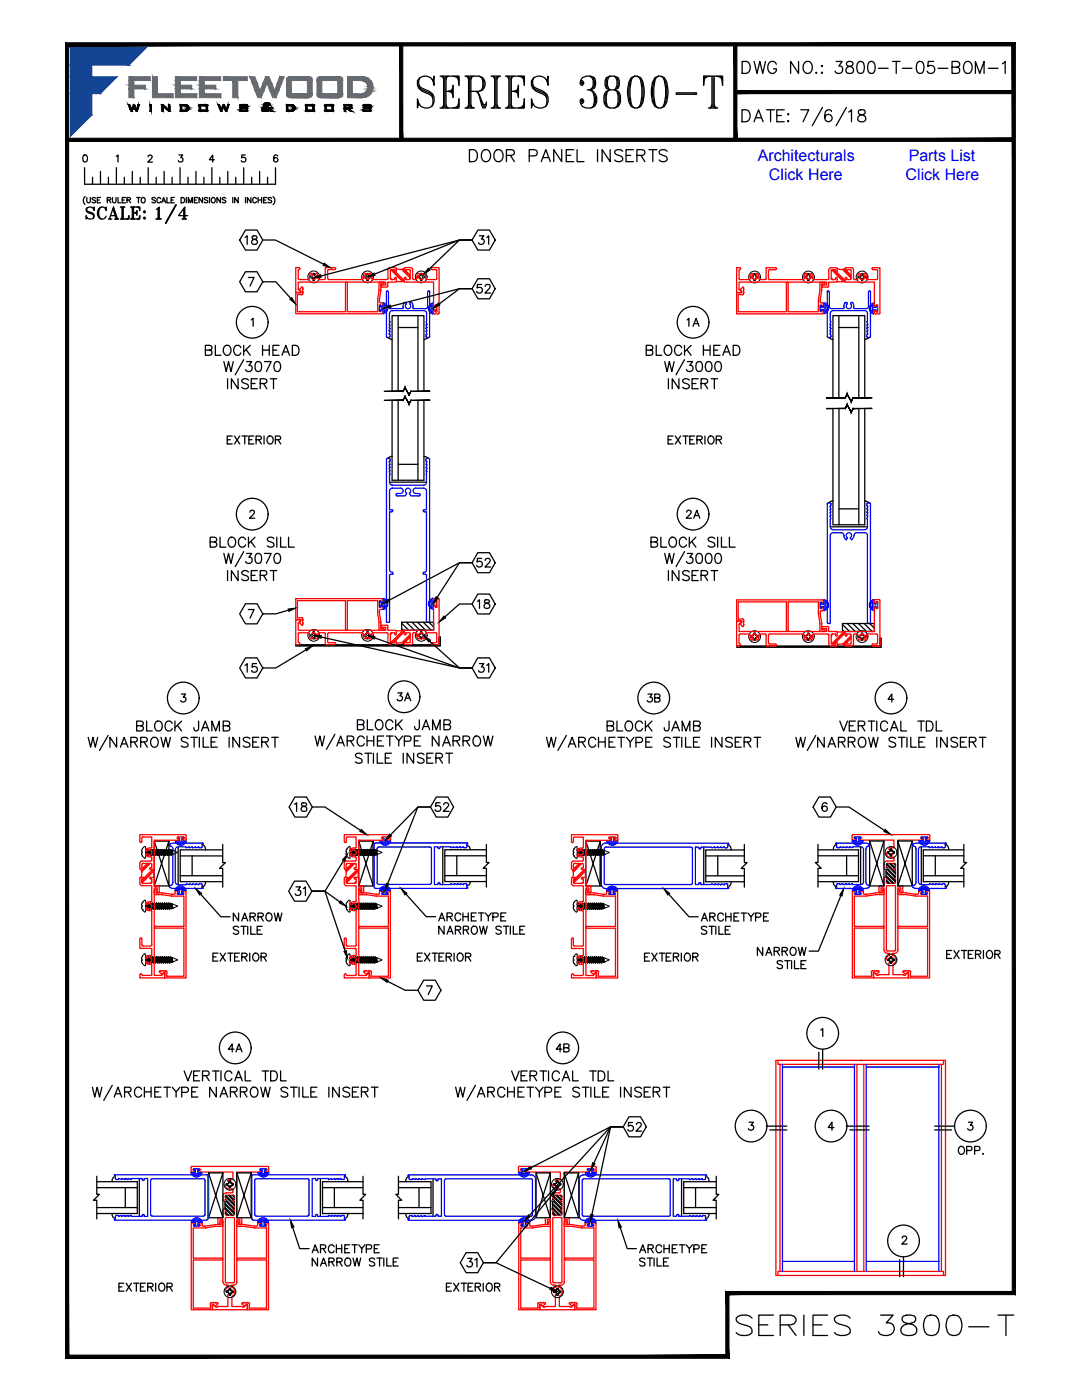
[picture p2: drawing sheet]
<svg xmlns="http://www.w3.org/2000/svg" width="216mm" height="279mm" viewBox="0 0 216 279" stroke-linecap="round" stroke-linejoin="round" font-family="sans-serif">
<defs><g id="words">
<g font-size="3.2" fill="#00f">
<text x="151.2" y="32.1">Architecturals</text>
<text x="153.4" y="36">Click Here</text>
<text x="180.7" y="36">Click Here</text>
<text x="181.3" y="32.1">Parts List</text>
</g>
</g></defs>
<!-- layer: MISC. -->
<path d="M59 128.7h28.6v-1.6h.3v1.8h-28.9zM147 128.9h28.6v-1.6h.2v1.9h-28.8zM44.4 168.5v3.6h.6l-1.2 1.2h.6v3.8M97.1 168.5v3.6h.5l-1.2 1.2h.7v3.7M148.5 168.5v3.6h.6l-1.2 1.2h.6v3.8M163.2 168.5v3.6h-.5l1.2 1.2h-.7v3.7M192.3 168.5v3.6h.5l-1.1 1.2h.6v3.7M19.3 234.8v3.6h.5l-1.1 1.1h.6v3.8M72.4 234.8v3.6h.6l-1.2 1.1h.6v3.8M79.5 234.8v3.6h-.5l1.1 1.1h-.6v3.8M142.9 234.8v3.6h.5l-1.1 1.1h.6v3.8" fill="none" stroke="#000" stroke-width=".25"/>
<!-- layer: 0 -->
<path d="M165.6 100.4h-.3l-.2 .2v23.6M165.6 100.4l.2 .2v.4h-.2l.2 .5v.1h-.2l.2 .6v.1h-.2l.2 .5v.1h-.2l.2 .5-.1 .1v1.6M168.4 106.9l.1 .5 .4 .3 .2-.4a.54 .54 0 0 1-.1-.8 .54 .54 0 0 1 .8 0 .54 .54 0 0 1-.1 .8l.2 .4 .4-.3 .1-.5a.57 .57 0 0 1 .6-.6h1.5a.6 .6 0 0 1 .6 .6v17.3M168.4 106.9a.6 .6 0 0 0-.6-.6h-1.5a.57 .57 0 0 0-.6 .6v17.3M173.1 105.1a.6 .6 0 0 1-.6 .6h-6.2a.6 .6 0 0 1-.6-.6M173.2 100.4h.3l.2 .2v23.6M173.2 100.4l-.2 .2v.4h.2l-.2 .5v.1h.2l-.2 .6v.1h.2l-.2 .5v.1h.2l-.2 .5 .1 1.7M165.1 124.2v.2h.4M165.7 124.2l-.2 .2M173.7 124.2l-.2 .2-.4-.2" fill="none" stroke="#00f" stroke-width=".25"/>
<!-- layer: GLASS -->
<g fill="#000" stroke="#000" stroke-width=".2">
<path d="M76.7 79.9h3.7zM76.7 79.9h3.7zM80.8 79.1l-.4 .8zM80.8 79.1l-.4 .8zM80.8 79.1l.8 1.5zM80.8 79.2l.8 1.5zM82 79.9l-.4 .8zM82 79.9l-.4 .8zM82 79.9h3.8zM82 79.9h3.8z"/>
<path d="M76.7 78.1h3.7zM76.7 78.1h3.7zM80.8 77.3l-.4 .8zM80.8 77.3l-.4 .8zM80.8 77.3l.8 1.5zM80.8 77.4l.8 1.5zM82 78.1l-.4 .8zM82 78.1l-.4 .8zM82 78.1h3.8zM82 78.1h3.8z"/>
<path d="M164.9 79.4h3.7zM164.9 79.4h3.8zM169 78.6l-.3 .8zM169 78.6l-.3 .8zM169 78.6l.8 1.5zM169 78.7l.8 1.5zM170.2 79.4l-.4 .8zM170.2 79.4l-.4 .8zM170.2 79.4h3.8zM170.3 79.4h3.7z"/>
<path d="M164.9 81.5h3.7zM164.9 81.6h3.8zM169.1 80.7l-.4 .9zM169.1 80.7l-.4 .9zM169.1 80.7l.7 1.5zM169.1 80.8l.7 1.5zM170.2 81.5l-.4 .8zM170.2 81.5l-.4 .8zM170.2 81.5h3.8zM170.3 81.6l3.7-.1z"/>
</g>
<!-- layer: GLASS-VINYL -->
<g fill="none" stroke="#000" stroke-width=".25">
<path d="M77.4 67.3l.9 .5M78.2 79.9v15.9h6.4v-15.9M79.4 79.9v15.9M83.4 79.9v15.9M85.5 67.3l-.9 .4M165.4 67.3l.8 .5M173.4 67.3l-.8 .4M77.7 96.2h7.4M78.3 91.1l-.9 .4M79.4 92.7h4M84.6 91.1l.9 .4M166.2 81.5v23.2h6.4v-23.2"/>
<path d="M166.2 100l-.8 .4M167.4 81.5v23.2M171.4 81.5v23.2M172.6 100l.8 .4M165.7 105.1h7.4M167.4 101.6h4M35.5 169v7.6M36 170.8h8.4M36 174.8h8.4M38.3 170.8v4M40.3 168.5a.96 .96 0 0 1 .7 1.1M41 176a.96 .96 0 0 1-.7 1"/>
<path d="M44.4 169.6h-8.4v6.4h8.4M88.4 169v7.5M140.4 169v7.6M140.8 170.8h7.7M140.8 174.8h7.7M143.2 170.8v4M145.2 168.5a.96 .96 0 0 1 .7 1.1M145.9 176a.96 .96 0 0 1-.7 1M148.5 169.6h-7.7v6.4h7.7M163.2 169.6h8.1v6.4h-8.1M163.2 170.8h8.1M163.2 174.8h8.1"/>
<path d="M166.3 175.9a.96 .96 0 0 0 .7 1.1M167 168.5a.96 .96 0 0 0-.7 1.1M168.9 170.8v4M171.7 169v7.5M183.8 169v7.5M184.2 170.8h8.1M184.2 174.8h8.1M186.6 170.8v4M188.6 168.5a.96 .96 0 0 1 .7 1.1M189.3 175.9a.96 .96 0 0 1-.7 1.1M192.3 169.6h-8.1v6.4h8.1M19.3 235.8h8.1v6.4h-8.1"/>
<path d="M19.3 237h8.1M23 234.7a.96 .96 0 0 0-.6 1.1M25 237v4M27.8 235.2v7.6M63.9 235.2v7.6M64.4 237h8M66.7 237v4M68.7 234.7a.96 .96 0 0 1 .7 1.1M72.4 235.8h-8v6.4h8M79.5 235.8h6.5v6.4h-6.5M79.5 237h6.5M81.6 234.7a.96 .96 0 0 0-.6 1.1"/>
<path d="M83.6 237v4M86.4 235.2v7.6M136 235.2v7.6M136.4 237h6.5M138.8 237v4M140.8 234.7a.96 .96 0 0 1 .7 1.1M142.9 235.8h-6.5v6.4h6.5M19.3 241h8.1M22.4 242.2a.96 .96 0 0 0 .6 1M64.4 241h8M69.4 242.2a.96 .96 0 0 1-.7 1M79.5 241h6.5"/>
<path d="M81 242.2a.96 .96 0 0 0 .6 1M136.4 241h6.5M141.5 242.2a.96 .96 0 0 1-.7 1"/>
</g>
<!-- layer: 0 -->
<g fill="none" stroke="#000" stroke-width=".2">
<path d="M61.9 55.1v.3M61.9 55.4h.2M61.9 55.4l.5 .1M62.1 55.4l.3 .1M62.4 55l-.3 .1M62.4 55l-.5 .1 .2 .1M62.4 55.5l.1 .2zM62.4 54.8v.2M62.4 55.7l.1 .3M62.4 54.8v.3M62.5 54.6v.2M62.5 54.6l-.1 .2"/>
<path d="M62.5 54.6h.2M62.5 56h.2M62.5 55.7v.3M62.5 55.9h.2M62.7 54.8v-.2l.1 .4M62.7 54.8l.1 .2M62.8 55.1h.3M62.8 55.5l-.1 .2M62.9 55l.2 .1M63.1 55.4h.2M63.1 55.4l-.3 .1M63.1 55.1h.2l-.2 .1"/>
<path d="M63.3 55.1v.3M63.3 55.4a.48 .48 0 0 0-.6 .6v-.3M72.6 55.4h.3M72.6 55.4l.5 .1M72.6 55.1v.3M72.7 55.1v.3M72.9 55.4l.2 .1M72.9 55.1h-.3l.3 .1M73.1 55.5l.1 .2zM73.1 55l-.2 .1M73.2 55.7v.3v-.3M73.2 54.8l-.1 .2"/>
<path d="M73.2 54.8l-.1 .3M73.2 54.6h.3M73.2 56h.3M73.2 54.8v-.2v.2M73.2 54.6h.2M73.2 55.9h.2M73.4 54.8l.1-.2 .1 .4M73.5 54.8l.1 .2M73.5 55.1h.3M73.6 55.5l-.1 .2M73.6 55l.2 .1M73.8 55.4h.2"/>
<path d="M73.8 55.2h.2v.2M73.8 55.1h.2M73.8 55.4l-.3 .1M74 55.4a.46 .46 0 0 0-.5 .6l-.1-.3M74 55.1v.3M83.3 55.1v.3M83.4 55.4l.4 .1M83.4 55.4h.2M83.4 55.1v.3M83.6 55.4l.2 .1M83.6 55.1h.2zM83.6 55.1h-.2l.2 .1"/>
<path d="M83.8 55.5l.1 .2zM83.9 54.8l-.1 .2M83.9 55.7v.3M83.9 54.8l-.1 .3M83.9 54.6h.3M83.9 56h.3M83.9 54.6v.2M83.9 55.9h.3M84.2 54.6l.1 .4M84.2 55.7v.3M84.2 54.6v.2M84.2 54.8l.1 .2"/>
<path d="M84.2 55.1h.3M84.3 55.5l-.1 .2M84.3 55l.2 .1M84.5 55.4h.2M84.5 55.4l-.3 .1M84.5 55.1h.2l-.2 .1M84.7 55.1v.3M84.7 55.4a.48 .48 0 0 0-.5 .6M149.9 55.2h.2M149.9 55.4l.4 .1M149.9 55.2v.2M150.1 55.4l.2 .1"/>
<path d="M150.1 55.4h-.2M150.1 55.1h-.2M150.3 55.5l.2 .2zM150.3 55l-.2 .1M150.4 54.8l-.1 .2M150.4 55.8v.2M150.4 54.8l-.1 .3M150.4 54.6v.2M150.4 54.6l.1 .2M150.4 54.6h.3M150.4 56h.3M150.5 55.7l-.1 .3"/>
<path d="M150.5 55.9h.2M150.5 54.6h.2M150.7 55.7v.3M150.7 54.6l.1 .4M150.7 54.6v.2M150.7 54.8l.1 .2M150.8 55.5l-.1 .3M150.8 55l.2 .2-.2-.1M151 55.4h.3M151 55.4l-.2 .1M151 55.1h.3M151.2 55.2v.2"/>
<path d="M151.3 55.2h-.3M151.3 55.4a.44 .44 0 0 0-.5 .1 .44 .44 0 0 0-.1 .5M151.3 55.2v.2M160.6 55.4v-.2v.2M160.8 55.4l.3 .1M160.8 55.4h-.2l.4 .1M160.8 55.1h-.2l.2 .1M161 55.5l.2 .2zM161 55l-.2 .1M161.1 55l-.3 .1M161.1 54.8l-.1 .2M161.1 55.8l.1 .2"/>
<path d="M161.1 54.8v.3M161.2 54.6v.2M161.2 54.6l-.1 .2M161.2 56h.2M161.2 54.6h.2M161.2 55.7v.3M161.2 55.9h.2M161.4 55.7v.3M161.4 54.6l.1 .4M161.4 54.8l.1 .2M161.4 54.6v.2M161.5 55.1h.5"/>
<path d="M161.5 55l.3 .1M161.7 55.4h.3M161.8 55.4l-.3 .1-.1 .3M162 55.2v.2M162 55.2h-.3M162 55.4l-.5 .1-.1 .5M171.3 55.4l.5 .1M171.6 55.4l.2 .1M171.6 55.1h.2zM171.6 55.2h-.3v.2M171.6 55.4h-.3M171.6 55.1h-.3l.1 .3"/>
<path d="M171.8 55.5l.1 .3zM171.9 54.8l-.1 .2M171.9 55.8v.2M171.9 54.8l-.1 .3M171.9 56h.2M171.9 54.6h.2M171.9 55.7v.3M171.9 54.6v.2M171.9 55.9h.2M172.1 54.6l.2 .4M172.1 55.7v.3M172.2 55.1h.3"/>
<path d="M172.3 55.5l-.2 .3M172.3 55l.4 .1M172.5 55.4h.2M172.5 55.4l-.3 .1M172.7 55.2v.2M172.7 55.2h-.2M172.7 55.4a.46 .46 0 0 0-.6 .6M61.9 126.7v.2l.5 .1v.3M61.9 126.7h.2M61.9 126.7v.2M62.1 126.9l.3 .1M62.1 126.7l.3-.1z"/>
<path d="M62.1 126.7h-.2M62.1 126.9h-.2M62.4 127l.1 .2M62.4 126.3v.3M62.5 127.2v.3M62.5 126.1v.2M62.5 126.1l-.1 .4M62.5 126.1h.2l.1 .2M62.5 127.3v.2h.2M62.5 126.1h.2M62.5 127.5h.2M62.7 126.1v.2"/>
<path d="M62.8 126.6l.3 .1M62.8 127l-.1 .3M62.8 126.6l-.1-.3 .1 .3 .5 .1M62.8 127l-.1 .5v-.2M63.1 126.9h.2M63.1 126.9l-.3 .1M63.1 126.9l-.2 .1M63.3 126.7v.2M63.3 126.7h-.2M63.3 126.7v.2h-.2M72.6 126.7h.3M72.6 126.7v.2h.3"/>
<path d="M72.7 126.7v.2M72.9 126.9l.2 .1M72.9 126.7l.2-.1zM72.9 126.9h-.3M72.9 126.7h-.3M72.9 126.9l.2 .1 .1 .3M73.1 127l.1 .2M73.2 126.3l-.1 .3M73.2 127.2v.3h.2M73.2 126.1v.2M73.2 127.5h.3M73.2 127.3v.2"/>
<path d="M73.2 126.1h.2M73.5 126.1l-.1 .2M73.5 126.3l.1 .3M73.5 127.3v.2l-.1-.2M73.5 126.6l.3 .1M73.6 126.6l.4 .1h-.2M73.6 127l-.1 .2M73.6 126.5l-.1-.4h-.2h-.1l-.1 .4M73.8 126.9h.2M73.8 126.9l-.3 .1v.3M73.8 126.9l-.3 .1M74 126.7v.2"/>
<path d="M74 126.7v.2h-.2M83.3 126.7v.2h.3M83.4 126.7h.2M83.4 126.7v.2M83.6 126.9l.2 .1M83.6 126.7l.2-.1zM83.6 126.9h-.2M83.6 126.7h-.2M83.8 127l.1 .3zM83.9 126.3l-.1 .3M83.9 127.3v.2M83.9 126.1h.3"/>
<path d="M83.9 127.5h.3M83.9 126.1v.2M84.2 127.3v.2M84.2 126.1v.2M84.2 126.1l.1 .4M84.2 126.3l.1 .3M84.2 126.6l.3 .1M84.3 126.6l.4 .1M84.3 127l-.1 .2M84.5 126.9h.2M84.5 126.9l-.3 .1M84.5 126.9l-.3 .1v.3"/>
<path d="M84.7 126.7v.2M84.7 126.7h-.2M84.7 126.7v.2h-.2M149.9 126.9v.3M150.1 127.2l.2 .1 .1 .4M150.1 126.9h.2zM150.1 127.2h-.2h.2M150.1 126.9h-.2l.2 .1M150.4 126.6l-.1 .3M150.4 126.4l-.1 .4M150.4 126.4v.2M150.4 126.4h.3"/>
<path d="M150.4 127.7h.3M150.5 127.7h.2M150.5 126.4h.2M150.7 126.6l.1 .3zM150.7 127.5v.2M150.7 126.4v.2M150.8 127.3l.2-.1-.2 .1-.1 .2M150.8 126.9h.2M150.8 126.8l.5 .1M150.8 127.3l-.1 .2M151 127.2h.3h-.3M151.3 126.9l-.3 .1"/>
<path d="M151.3 126.9v.3l-.1-.3M160.6 126.9v.3v-.3M160.8 127.2l.4 .3M160.8 126.9h.3zM160.8 127.2h-.2h.2M160.8 126.9h-.2l.2 .1M160.8 127.2l.3 .1v.2M161.1 126.6v.3M161.2 127.5v.2M161.2 126.4l-.1 .4M161.2 126.4v.2M161.2 127.7h.2"/>
<path d="M161.2 126.4h.2M161.4 126.6l.1 .3zM161.4 127.5v.2M161.4 126.4v.2M161.5 126.9h.3M161.5 126.8l.5 .1M161.7 127.2h.3l-.5 .1-.1 .2M161.8 127.2l-.3 .1-.1 .2M162 126.9l-.3 .1M162 126.9v.3v-.3M171.3 126.9v.3M171.3 127.2h.3"/>
<path d="M171.4 126.9v.3M171.6 127.2l.2 .1M171.6 126.9h.2zM171.6 127.2h-.3M171.6 126.9h-.3l.3 .1M171.8 127.3l.1 .2zM171.9 126.6l-.1 .2M171.9 127.5v.2M171.9 126.6l-.1 .3M171.9 127.7h.2M171.9 126.4h.2M171.9 126.4v.2"/>
<path d="M172.1 127.5v.2M172.1 126.4v.2M172.1 126.4l.1 .2M172.1 126.6l.1 .2M172.1 126.6l.2 .2M172.2 126.9h.3M172.2 127.3l-.1 .2M172.3 126.8l.4 .1-.2 .1M172.5 127.2h.2l-.5 .1-.1 .2M172.5 127.2l-.3 .1M172.7 126.9v.3M177.1 170.2l.5 .1"/>
<path d="M177.1 170.2l.4 .2M177.1 170v.3M177.1 170v.2M177.3 170h-.2M177.5 170.4l.2 .2zM177.5 169.9l-.2 .1M177.6 170.6l.1 .2v-.2M177.6 169.7v.2M177.7 169.7l-.1 .2-.5 .1M177.7 169.4h.2M177.7 169.7v-.3l-.1 .3M177.7 169.5h.2"/>
<path d="M177.9 170.6v.2M177.9 170.8h-.2h.2M177.9 169.4v.3M177.9 169.7l.1 .2M178 169.9l.2 .1M178.2 170h.3l-.1 .2M178.2 170h.3v.3M178.5 170.2l-.5 .1-.1 .3M178.5 170.2a.46 .46 0 0 0-.6 .6M177.1 191.7l.5 .1M177.1 191.4l.2 .1M177.1 191.7l.4 .1"/>
<path d="M177.1 191.4v.3M177.1 191.5v.2M177.3 191.4h.3zM177.3 191.4h-.2M177.5 191.8l.1 .2M177.6 191.8l.1 .2M177.6 191.1v.3M177.6 192l.1 .3v-.3M177.6 191.1l.1-.2v.2M177.7 191.1l-.1 .2M177.7 190.9h.2M177.7 192.3h.2"/>
<path d="M177.7 192.2h.2M177.7 190.9h.2v.2M177.9 190.9v.2M177.9 191.1l.1 .2M178 191.4h.2M178 191.3l.5 .1M178 191.8l-.1 .2M178 191.8l-.1 .5v-.3M178.2 191.7h.3M178.2 191.7l-.2 .1M178.4 191.5v.2M178.5 191.4l-.3 .1"/>
<path d="M178.5 191.4v.3h-.3M45.2 236.2l.2 .1M45.2 236.5l.4 .1M45.2 236.2v.3M45.4 236.5l.3 .1M45.4 236.5h-.2M45.4 236.2h-.2v.3M45.6 236.6l.2 .2zM45.6 236.1l-.2 .1M45.7 235.9l-.1 .2M45.7 236.8v.2M45.7 235.9v.3"/>
<path d="M45.7 235.7l.1 .2M45.7 235.7v.2M45.8 235.7h.2M45.8 237.1h.2M45.8 236.8l-.1 .2M45.8 237h.2M46 236.8v.2M46 235.7l.1 .4M46 235.7v.2M46 235.9l.1 .2M46.1 236.2h.2M46.1 236.6l-.1 .2"/>
<path d="M46.1 236.1l.2 .1M46.3 236.5h.3l-.5 .1-.1 .4M46.3 236.3l.3-.1-.1 .3M46.3 236.2h.3M46.3 236.5l-.2 .1M46.6 236.2v.3M110.5 236.2l.2 .1M110.6 236.2v.3M110.7 236.5l.3 .1M110.7 236.5h-.2l.5 .1M110.8 236.2h-.3v.3M111 236.6l.1 .2z"/>
<path d="M111 236.1l-.2 .1M111.1 235.9l-.1 .3h-.3M111.1 236.8v.2M111.1 235.9l-.1 .3M111.1 235.7v.2M111.1 237.1h.2M111.1 235.7h.2M111.1 237h.2M111.3 236.8v.2M111.3 235.7l.1 .4M111.4 236.2h.3M111.4 236.6v.2"/>
<path d="M111.5 236.1l.2 .1M111.7 236.5h.2l-.5 .1-.1 .4M111.7 236.3l.2-.1v.3M111.7 236.2h.2M111.7 236.5l-.3 .1M111.9 236.2v.3M45.2 257.7h.2M45.2 257.7v.2h.2M45.2 257.7v.2M45.4 258h.3M45.4 257.7l.3-.1zM45.4 257.9h-.2"/>
<path d="M45.4 257.7h-.2M45.4 257.9l.2 .1M45.6 258.1l.1 .2M45.6 258l.1 .3M45.7 257.3v.3M45.7 258.3l.1 .2M45.7 257.1l.1 .3M45.7 257.3l-.1 .3M45.8 257.1l-.1 .2M45.8 257.1h.2M45.8 258.5h.2M45.8 258.3l-.1 .2"/>
<path d="M46 258.3v.2M46 257.1v.3M46 257.1v.2M46.1 257.6l.2 .1M46.1 258.1l-.1 .2M46.1 258.1l-.1 .4M46.1 257.6l-.1-.2 .1 .2 .5 .1h-.3M46.3 257.9h.3M46.3 257.9l-.2 .1M46.3 258h-.2M46.5 257.7l.1 .2h-.3M46.6 257.7v.2"/>
<path d="M110.5 257.9h.3M110.5 257.7v.2M110.6 257.7v.2M110.7 258h.3M110.7 257.7l.3-.1zM110.7 257.9h-.2M110.7 257.7h-.2h.2M110.8 257.9l.3 .4M111 258.1l.1 .2M111.1 257.3l-.1 .3M111.1 258.3v.2M111.1 257.1l-.1 .5"/>
<path d="M111.1 257.1v.2M111.1 258.5h.2M111.1 257.1h.2M111.3 257.1v.3M111.4 257.1v.2M111.4 257.3l.1 .3M111.4 257.3v.3M111.4 257.6l.3 .1M111.4 257.6l.5 .1h-.2M111.4 258.1l-.1 .4M111.7 257.9h.2M111.7 257.9l-.2 .1"/>
<path d="M111.7 258h-.3M111.9 257.7v.2h-.2M111.9 257.7v.2"/>
<circle cx="62.6" cy="55.3" r="1.17"/>
<circle cx="73.3" cy="55.3" r="1.17"/>
<circle cx="84" cy="55.3" r="1.17"/>
<circle cx="150.6" cy="55.3" r="1.17"/>
<circle cx="161.3" cy="55.3" r="1.17"/>
<circle cx="172" cy="55.3" r="1.17"/>
<circle cx="62.6" cy="126.8" r="1.17"/>
<circle cx="73.3" cy="126.8" r="1.17"/>
<circle cx="84" cy="126.8" r="1.17"/>
<circle cx="150.6" cy="127.1" r="1.17"/>
<circle cx="161.3" cy="127.1" r="1.17"/>
<circle cx="172" cy="127.1" r="1.17"/>
<circle cx="177.8" cy="170.1" r="1.17"/>
<circle cx="177.8" cy="191.6" r="1.17"/>
<circle cx="45.9" cy="236.4" r="1.17"/>
<circle cx="111.2" cy="236.4" r="1.17"/>
<circle cx="45.9" cy="257.8" r="1.17"/>
<circle cx="111.2" cy="257.8" r="1.17"/>
</g>
<!-- layer: FRAME -->
<g fill="none" stroke="#f00" stroke-width=".25">
<path d="M59 58.4l.1 4.2M59 53.5l.1 4.9M59.1 53.4h.5M59.1 53.4h-.1M59.1 58.4h-.1M59.6 53.4l.2 .2-.3 .4v1.6l.2 .2M59.7 55.8h1.8M60.2 58.8h-.9l.1 3.4 9.6-.1M60.4 58.4v.3l-.2 .1M60.4 57.6h.1M60.4 57.6v-.3h-.2l-.4 .5 .2 .3v.4l-.9-.1M60.4 58.4h.1"/>
<path d="M60.4 57.7v.6M60.4 58.3v.1M60.4 57.6v.2M62 54.6l-.3 .4v.6l-.2 .2M63.2 54.6l.3 .4v.6l.2 .2M63.2 54.6h-.2l-.1 .2a.54 .54 0 0 1 .1 .8 .54 .54 0 0 1-.8 0 .54 .54 0 0 1 .1-.8l-.1-.2h-.2M63.7 55.8h1M64.9 55.6l-.2 .2M65.6 53.8h1.2M65.6 55.8h6.7M65.6 53.8l-.2 .2v1.6l.2 .2M66.8 53.4h-1.9v2.2"/>
<path d="M66.8 53.4l.2 .2-.2 .2M68.9 56.5v5.6M69 56.5l.1-.2 .2 .2M69.3 56.5v5.7h6M72.7 54.6l-.2 .4v.6l-.2 .2M74 54.6l.2 .4v.5M74 54.6h-.3l-.1 .2a.54 .54 0 0 1 .1 .8 .54 .54 0 0 1-.8 0 .54 .54 0 0 1 .1-.8l-.1-.2h-.2M74.2 55.5l.2 .3M74.4 55.8h2.8M75.4 59.8l-.1 2.4M75.6 57.9l-.2 1.9M75.6 56.5v1.4"/>
<path d="M75.7 57.9h.1M75.7 59.8v.4M75.7 59.8h.1M75.8 56.3h.7M75.8 56.3l-.2 .2M76 57.9l-.3 1.9M76 57.9h.1M76.2 57.3h1M76.2 56.9h.8v-.6h-17.5v1.4l.6 .6-1 .1M76.2 56.9l-.2 .2 .2 .2M76.5 56.3l.1 .3-.6 .1v1.2M77.4 53.8v1.8l-.2 .2"/>
<path d="M77.8 53.4h1.1M77.8 53.4l-.3 .2-.1 .2M77.9 55.4l.3 .4M78 53.8l2.3 2.4M78.1 53.8h.6M78.1 55.8h.6M78.1 53.8l-.2 .2v1.6l.2 .2M78.2 53.8l2.4 2.4M78.7 53.8l.1 .3-.3-.3M78.7 55.8l.1-.4h.2l.1 .8M78.8 54l.1 .2M78.9 54.2l1.8 1.8"/>
<path d="M79.1 56.2h1.6M79.1 53.6v.5M79.1 56.2l-1.7 .1v.8l-.2 .2M79.1 54l-.2 .2M80.2 53.8l1.7 1.7M80.4 53.7l.3 .3M80.6 53.7h.1M80.7 53.6v.5M80.7 55.5v.7M80.7 56.2l.1 .1h5.6M80.7 55.5l.3-.1 .1 .4M80.7 54l.2 .2"/>
<path d="M80.8 54.2h.1M80.9 53.4h1M80.9 53.4a1.49 1.49 0 0 1-2 0M80.9 54.2l1 1M81 54l-.1 .2M81.1 53.8h.6M81.1 55.8h.6M81.1 53.8l-.1 .3 .9 .8M81.7 53.8l.2 .2v1.6l-.2 .2M82 53.4l.3 .2v.2M82.3 53.8v1.8l.2 .2M82.5 55.8h.5"/>
<path d="M83.4 54.6l-.2 .4v.6l-.2 .2M83.7 54.7h.1M84.7 54.6l.2 .4v.5M84.7 54.6h-.3v.2a.54 .54 0 0 1 .1 .8 .54 .54 0 0 1-.8 0 .54 .54 0 0 1 .1-.8l-.1-.2h-.3M84.9 55.5l.2 .3M85.1 55.8h1.8M86.2 53.8h.7M86.2 53.4h1.4v9.1M86.2 53.4l-.2 .2 .2 .2M86.5 56.3h.1M86.5 56.4l.1 4.7h.2l.2-.3M86.9 53.8l.2 .2 .1 1.6-.3 .2"/>
<path d="M147 58.4l.1 4.2M147 53.5v4.8M147 58.3h.1M147.1 58.4h-.1M147.5 54v1.6M147.5 55.6l.2 .2M147.5 57.8l.5 .5M147.6 53.4l-.6 .1M147.6 53.4l.2 .2-.2 .2M147.6 53.8l-.1 .2M147.7 55.8h1.8M147.8 57.7l.2 .8-1-.1"/>
<path d="M148 58.3l-1 .1M148.1 57.3l.3 .1v.2M148.1 57.3l-.3 .4M148.1 58.8h-.8v3.4l9.6-.1M148.4 57.6h.1M148.4 58.3v.4l-.2 .1M148.4 57.7v.6M150.2 54.9a.52 .52 0 0 0 0 .7 .52 .52 0 0 0 .7 0 .52 .52 0 0 0 0-.7M150.2 54.9v-.3a.76 .76 0 0 0-.5 1.1l-.2 .1M150.9 54.9v-.3a.69 .69 0 0 1 .5 1l.2 .2M151.6 55.8h1.1M152.9 55.6l-.2 .2"/>
<path d="M153.3 54v1.6M153.4 55.6l.2 .2M153.5 53.8h1.2M153.5 55.8h6.7M153.6 53.8l-.2 .2M154.7 53.4h-1.8v2.2M154.7 53.4l.2 .2-.2 .2M156.9 56.5v5.6M156.9 56.5l.2-.2 .2 .2M157.3 56.5v5.7h5.9M160.9 54.9v-.3a.77 .77 0 0 0-.5 1.1l-.2 .1M160.9 54.9a.52 .52 0 0 0 0 .7 .52 .52 0 0 0 .8 0 .52 .52 0 0 0 0-.7"/>
<path d="M161.7 54.9v-.3a.69 .69 0 0 1 .5 1l.2 .2M162.3 55.8h2.9M163.3 59.8l-.1 2.4M163.6 57.9l-.3 1.9M163.6 56.5v1.4M163.6 57.9h.1M163.7 59.8v.4M163.7 59.8h.1M163.8 56.3h.7l.2 .2-.2 .2h-.5v1.2M163.8 56.3l-.2 .2M164 58l-.3 1.8M164.1 57.3h1"/>
<path d="M164.1 56.9h.9v-.6h-17.5v1.4M164.2 56.9l-.2 .2 .2 .2M165.4 57.1l-.2 .2M165.4 53.8v1.8M165.4 55.6l-.2 .2M165.8 53.4h1M165.8 53.4l-.3 .2-.1 .2M165.9 54v1.6M165.9 55.5l.3 .3M165.9 55.6l.2 .2M165.9 53.8l2.4 2.4M166.1 55.8h.6"/>
<path d="M166.1 53.8l.7 .1M166.1 53.8l-.2 .2M166.2 53.8l2.4 2.4M166.5 53.8l.2 .3M166.7 55.7l.1-.3h.2v.8M166.7 53.9v.2M166.7 54.1l.3 .1 .1-.6a1.79 1.79 0 0 0 1.5 0l.1 .5 .1 .1M166.8 55.7l-.1 .1M166.9 53.4l.2 .2M166.9 54.2l1.7 1.8M167 56.2l-1.7 .1v.8M167 56.2h1.6"/>
<path d="M168.1 53.8l1.7 1.7M168.3 53.7l.3 .3M168.6 53.7h.1M168.6 56.2l5.8 .1M168.8 54.2h.1M168.8 53.4h1.1l.4 .2v2M168.8 53.4l-.2 .2M168.8 54.2l1 1M169 54.1l.8 .8M169 54.1l-.2 .1M169 53.8h.6M169 55.8h.6"/>
<path d="M169 53.8v.3M169 55.8l-.1-.4h-.2l-.1 .8M169.6 53.8l.2 .2M169.8 54v1.6M169.8 55.6l-.2 .2M170.3 55.6l.2 .2M170.5 55.8h.4M171.7 54.9a.52 .52 0 0 0-.1 .7 .52 .52 0 0 0 .8 0 .52 .52 0 0 0 0-.7M171.7 54.7h.1M171.7 54.7l-.1-.1a.76 .76 0 0 0-.5 1.1l-.1 .1M171.7 54.7v.2M172.4 54.9v-.3a.71 .71 0 0 1 .5 1l.2 .2"/>
<path d="M173.1 55.8h1.8M174.2 53.8h.7M174.2 53.4h1.4v9.1l-.2 .1-.7 .1M174.2 53.4l-.2 .2 .2 .2M174.4 56.3l.1 4.8h.3l.2-.2M174.9 53.8l.2 .2M175.1 54v1.6M175.1 55.6l-.2 .2M59.1 62.6h17M75.7 61v1.1M75.7 62.1l.2 .1 .3-.3 .2 .2M75.7 60.2l.1 .2h.3"/>
<path d="M76.2 60.4l.2 .2M76.3 60.6v.4M76.3 62.1v.3M76.4 61l-.2 .1-.3-.3-.2 .2M76.4 62.4l-.2 .2M86.7 62h.1M86.7 61.9l.3 .3M86.7 61.9l-.2 .2 .1 .5 .8 .1M87 62.3h.1M87 60.9h.1M87 60.8l.1 .2 .1 1.1-.2 .1M87.6 62.4l-.2 .2"/>
<path d="M147 62.6h17.1M163.7 62.1l.1 .1 .4-.3 .1 .2M163.7 60.2l.6 .4M164 61l-.2-.2-.1 .2v1.1M164.3 62.1v.3l-.2 .2M164.3 60.6v.5l-.3-.1M174.6 62h.1M174.6 61.9l.4 .4M174.6 61.9l-.1 .2v.3l.2 .2M174.9 62.3h.1M174.9 60.9h.1M175 60.9l.1 .1"/>
<path d="M175.1 61v1.1l-.1 .2M59.1 119.5h17M59.1 119.4l-.1 4.3 1-.1-.2 .8 .4 .4 .2-.1v-.3M59.4 119.9h9.5M59.4 119.8l-.1 3.5h.9M68.9 119.8l.1 .1M68.9 119.9v5.7M69.4 119.9h5.9M69.4 119.8l-.1 5.8M75.3 119.8l.1 .1a15.2 15.2 0 0 0 .2 4.3M76.2 119.4l.2 .2M76.3 119.7v.3"/>
<path d="M76.4 120l-.2 .1-.3-.3-.2 .2M86.5 119.9l.2 .2M87 119.8h.1M87 119.8l.1 .2v1.1M87 119.8l-.3 .3M87.4 119.4l-.8 .1-.1 .5M87.4 119.4l.2 .2M87.6 119.6v9.1h-1.4M147 119.7h17.1M147.1 119.7v4.3M164.1 119.7l.2 .2v.3M174.7 119.7h.7l.2 .2v9h-1.4l-.2-.2 .2-.2h.7l.2-.2"/>
<path d="M174.7 119.7l-.2 .2v.3M59.1 128.7h.5M59.1 123.7h.9M59.1 123.7v5M59.5 128.1l.3 .3-.2 .2M59.5 126.5v1.6M60 123.7v.1l-.5 .5v1.5h17.5v-.6h-.8l-.1-.1v-.3h1.1l.2 .2M60.2 123.2l.2 .2M60.4 123.4v.3M60.4 123.8v.5M60.4 123.8h.1M60.4 123.7v.1"/>
<path d="M60.4 124.3v.1M64.9 126.5v2.2h1.9M64.9 126.5l-.2-.2-1.2 .1a.85 .85 0 0 1-.5 1.1l-.1-.2a.54 .54 0 0 0 .1-.8 .54 .54 0 0 0-.8 0 .54 .54 0 0 0 .1 .8l-.1 .2a.76 .76 0 0 1-.5-1.1l-2-.1-.2 .2M65.4 126.5l.2-.2h6.7l.2 .1v.6l.2 .4M65.4 128.1l.2 .2h1.2M65.4 126.5v1.6M66.8 128.2l.2 .2-.2 .2M69 125.6l.1 .2 .2-.2M75.6 124.2l.1 1.5 .8 .1 .1-.3-.6-.1v-1.2M75.7 124.2h.1M75.7 120v1.1M75.7 121.8v.4"/>
<path d="M75.7 122.3l.3 1.8M75.7 121.1l.2 .1 .1-.1M75.7 122.2v.1M75.9 121.6h.2M75.9 121.6l-.2 .2M76 124.1v.1M76 121.1l.2-.2 .2 .2M76.3 121.1v.4M76.4 121.4l-.2 .2M77.4 125v.8l1.7 .1M77.4 126.5l.1 2 .3 .1 1.1 .1 .2-.3M77.4 126.5l-.2-.2-3 .1a.85 .85 0 0 1-.5 1.1l-.1-.2a.54 .54 0 0 0 .1-.8 .54 .54 0 0 0-.8 0 .54 .54 0 0 0 .1 .8l-.1 .2h-.2"/>
<path d="M77.9 128.1l.2 .2M77.9 126.5v1.6M78.1 126.3h.7M78.1 126.3l-.2 .2M78.2 126.3l-.3 .3M78.8 128l.2-.1 .1 .6M78.8 128l-.1 .3h-.6M78.8 128l-.3 .3M79.1 128.5a1.79 1.79 0 0 1 1.6 0M79.1 125.9h1.6M79.1 125.9l-.1 .8h-.2v-.4M80.3 125.9l-2.3 2.3"/>
<path d="M80.6 125.9l-2.4 2.4M80.7 125.9v.7M80.7 128v.5M80.7 128.3l-.1 .1M80.7 128.1l-.3 .3M80.7 126.1l-1.8 1.7M80.8 127.8h.1M80.8 127.8l.2 .2M80.8 127.8l-.1 .2M81 126.3h.7l.2 .2M81 126.3v.4l-.3-.2M81 128l.1 .3h.6l.2-.2"/>
<path d="M81.9 126.5v1.6M81.9 127.1l-.9 .9M81.9 126.9l-1 .9M81.9 126.6l-1.7 1.7M82.3 126.5v2l-.4 .2-1-.1-.2-.2M82.5 126.3h.5M82.5 126.3l-.2 .2M83 126.3l.2 .2M83.2 126.5l.1 .7 .3 .3 .2-.2a.54 .54 0 0 1-.2-.8 .54 .54 0 0 1 .9 0 .54 .54 0 0 1-.1 .8v.2h.3M83.7 127.4h.1M84.9 126.5v.5l-.2 .4M86.2 128.2l-.2 .2 .2 .2"/>
<path d="M86.5 121.1v4.6M86.5 125.7l-5.7 .1-.1 .1M86.7 120.1h.1M86.8 121l-.1-.1-.2 .1M86.8 121l.2 .2M87 121.2h.1M87.1 126.5l-.2-.2h-1.8l-.2 .2M87.1 126.5v1.6M87.1 121l-.1 .2M87.1 128.1l-.2 .2h-.7M147 124h.9M147 124l1-.1-.2 .7"/>
<path d="M147.1 123.9l-.1 5h.6M147.5 128.3l.3 .4-.2 .2M147.9 123.9l.1 .2M148 124.1l-.5 .5v1.4h17.5v-.6h-1v-.3l.2-.1M148.2 123.5l.2 .2M148.4 123.7v.2M148.4 124v1h-.3l-.3-.4M148.4 123.9v.1M150.9 127.4a.53 .53 0 0 0 0-.8 .53 .53 0 0 0-.8 .2 .53 .53 0 0 0 .2 .7l-.1 .2a.76 .76 0 0 1-.5-1.1h-2.2v1.7M151.6 126.5h1.1l.2 .2M151.6 126.5l-.1 .1a.85 .85 0 0 1-.6 1.1v-.3M152.9 126.7v2.2h1.8l.2-.2-.2-.2h-1.2l-.1-.2"/>
<path d="M156.9 120.2v5.7M156.9 120.2l-9.5-.1-.1 3.4h.8M161.7 127.4a.54 .54 0 0 0-.1-.8 .54 .54 0 0 0-.8 .2 .54 .54 0 0 0 .2 .7l-.1 .2a.77 .77 0 0 1-.5-1.1l-6.8-.1-.2 .2-.1 1.6M162.3 126.5h2.9M162.4 126.5l-.2 .1a.85 .85 0 0 1-.5 1.1l-.1-.3M163.2 120.1h-5.9v5.8l-.2 .1-.2-.2M163.2 120.1l.1 2.4 .3 1.9M163.6 125.8l.2 .2M163.6 124.5v1.3M163.6 124.4v.1M163.7 121.3l.1 .2 .4-.3 .1 .2v.4l-.4 .1M163.9 121.9l-.2 .2v.4l.3 1.9v1.2l.5 .1"/>
<path d="M164 120.2l-.2-.1-.1 .2v1M164.1 125.1h1M164.3 120.2l-.1 .2-.2-.2M164.5 125.7l.1 .3h-.8M165.2 125l.2 .2M165.2 126.5l.2 .2M165.3 125.2v.8l1.7 .1M165.4 126.7v1.8M165.4 128.5l.2 .4h1.2M165.9 128.3l.2 .2 .7-.1M166.2 126.5l-.3 .4M166.7 126.5l-.8 .1v1.7"/>
<path d="M166.7 126.5l.1 .1M166.7 128.3l.3-.2v.6M166.7 128.3v.2M166.7 128.3l-.2 .2M167 128.7a1.79 1.79 0 0 1 1.6 0M167 126.1h1.6M167 126.1v.8h-.2l-.1-.3M167 128.7l-.2 .2M168.3 126.1l-2.4 2.4M168.6 126.1l-2.4 2.4M168.6 126.1l.1 .8h.2l.1-.4M168.6 128.7l.2 .2"/>
<path d="M168.6 128.6v.1M168.6 128.3l-.3 .3M168.6 126.3l-1.7 1.8M168.8 128.1h.1M168.8 128.1l.2 .2M168.8 128.1l-.1 .2-.1 .4M169 128.3v.2h.6M169 126.5h.6M169.6 126.5l.2 .2M169.8 126.7v1.6M169.8 127.4l-.8 .9M169.8 127.1l-1 1"/>
<path d="M169.8 126.9l-1.7 1.7M169.8 128.3l-.2 .2M171.7 127.7h.1M171.7 127.7h-.1a.76 .76 0 0 1-.5-1.1h-.7l-.1 2.1-.4 .2h-1.1M172.4 127.4a.53 .53 0 0 0-.1-.8 .53 .53 0 0 0-.8 .2 .53 .53 0 0 0 .2 .7v.2M172.9 126.8v.5l-.2 .4h-.3v-.3M172.9 126.8l.2-.3 2 .1v1.7M174.4 126h-5.7l-.1 .1M174.5 120.2l.1 .2M174.6 120.4h.1M174.8 121.3l-.2-.2-.1 .2-.1 4.7M174.8 121.3l.2 .2"/>
<path d="M174.9 120.1h.1M174.9 121.5h.1M175 120.1l.1 .1v1.1l-.1 .2M175 120.1l-.4 .3M27.9 172.2l.1 1.2 .6 .1 .1-.2-.4-.1v-.7M27.9 176.4l.1 .2 .3 .2M28.1 173.5a1.79 1.79 0 0 1 0 1.6M28.2 173.5l-.1 .1M28.3 176.8h1.8l.2 .2M28.3 171.8l-.3 .2-.1 .2M28.4 175.4h.2l-.3 .3M28.5 167h1.6"/>
<path d="M28.5 173.5l-.3 .3M28.6 175.4l.1-.3h-.7l-.1 1.3M28.7 173.4h.1M29.2 170.5h.1M29.4 169.8a.52 .52 0 0 1 .7 0 .52 .52 0 0 1 0 .7 .52 .52 0 0 1-.7 0M29.4 172.3l-.9 .9M29.4 170.5h-.3a.77 .77 0 0 0 1.1 .5l.1 .2M29.7 172.3l-1 1M30 172.3l-1.7 1.7M30 175.4h.2M30.1 167l.2 .2-.1 2a.85 .85 0 0 0-1.1 .5l.3 .1M30.2 175.4l.1 .7-.2 .2-1.7-.1v-.8"/>
<path d="M30.3 176l-.4 .3M30.3 172.5v.6l-.4 .1v.2l.8 .1M30.3 171.2v.4l-.2 .2h-1.8M30.3 177v2.9l-.7 .1-.5 .2M30.3 172.5l-.2-.2h-1.6l-.2 .2M30.5 173.5l-1.8 1.8M30.7 175.1h-.8l.1 .3M30.7 173.9l-2.4 2.3M30.7 173.6l-2.4 2.4M30.7 175.1l.1 1.7h.8l.2 .2v1l-.2 .2-.2-.2v-.8h-.6v17.5h1.4M30.7 173.5v1.6M30.8 177.7v.6l.2 .2"/>
<path d="M30.8 167.7l-.1 5.8M30.8 177.7l.2-.2 .2 .2M30.9 167.7h-.1M31 178.5h1.3M31.1 177.7l.1 .5h1.1M32.4 178.5h.1M32.4 178.2l1.9 .3M32.4 178.6a15.2 15.2 0 0 0 4.2 .2l.1 .1M34.3 178.5h.1M35.4 167.2h.1M35.4 167.2l.2 .2v.2l-4.8 .1M36.5 167.5h.1"/>
<path d="M36.6 177.8h.3l.2 .2v17.1h-4.2M36.6 177.8l-.2 .2 .3 .3-.1 .2-1.2-.1v-.2l.2-.2-.1-.2-.5 .1-.1 .5-.6 .1M36.7 178.9v5.9M36.8 167.2h.1M36.8 167.2l-.2-.2h-1.1l-.1 .2M36.8 167.2l-.3 .3M37.1 166.8v.7M37.2 166.8l-.3-.2h-9l.1 1.5h.2l.1-.9 .2-.2M37.2 167.5l-.2 .2h-.4l-.1-.2M68.7 176.4l.1 .2 .3 .2M68.9 175.1l.6 .1-.1 .2M68.9 173.5a1.79 1.79 0 0 1 0 1.6"/>
<path d="M68.9 175.1l-.2 .2v1.1M69 173.5l-.1 .1M69.1 176.8h1.8M69.1 172.5l.1 .7M69.1 168l.1-.9h1.8v2.1a.85 .85 0 0 0-1.1 .5l.2 .1a.54 .54 0 0 1 .8-.1 .54 .54 0 0 1 0 .8 .54 .54 0 0 1-.8-.1l-.2 .1a.77 .77 0 0 0 1.1 .5l.1 .2M69.2 175.4h.1M69.2 173.2h.1M69.3 172.3h1.6M69.3 172.3l-.2 .2M69.3 173.5l-.3 .3M69.3 175.4l-.2 .3M69.4 173.2l.1 .1"/>
<path d="M69.5 173.4h.1M69.5 173.3l-.1 .2h-.5M70 170.5h.1M70.2 172.3l-.9 .9M70.5 172.3l-1 1M70.8 172.3l-1.8 1.7M70.8 173.5h.7M70.8 175.4h.2M70.8 173.2h.2M70.8 175.1h.7M70.8 173.2l-.1 .1 .1 .2M70.8 175.1l-.1 .2 .1 .1"/>
<path d="M70.9 172.3l.2 .2M70.9 176.8l.2 .2M71 175.4l.1 .7-.2 .2-1.7-.1v-.8M71.1 172.5l-.1 .7M71.1 171.2v.4l-.2 .2h-1.8l-.3 .2-.1 1.3 .2 .2M71.1 177l-.1 3a.85 .85 0 0 0-1.1 .5l.2 .1a.53 .53 0 0 1 .7-.2 .53 .53 0 0 1 .2 .7 .53 .53 0 0 1-.8 .1M71.1 176l-.4 .3M71.3 173.5l-1.8 1.8M71.5 175.1l.1 1.7h.8M71.5 173.5v1.6M71.5 173.9l-2.4 2.3M71.5 173.6l-2.4 2.4"/>
<path d="M71.6 177.7l.2-.2 .1 .2M71.6 177.7v.6l.2 .2h1.4l1.8 .3M71.6 167.7v5.7l-.1 .1M71.7 167.7h4.6M71.7 167.7h-.1M71.9 177.7l.1 .5h1.2l1.9 .3M72.4 176.8l.2 .2-.1 1.1h-.3v-.1v-.8h-.6v17.5h1.5M75.1 178.8l2.4 .1M75.1 178.5h.1M76.2 167.2h.1M76.2 167.2l.3 .3-.2 .2M76.2 177.8l-.4 .1-.1 .5-.6 .1"/>
<path d="M76.3 177.8l.1 .2-.3 .3 .2 .2 1.2-.1v-.2l-.3-.2 .2-.2h.3l.2 .3v17h-4.2M77.2 167.5h.1M77.4 167h-1.1l-.1 .2M77.4 167l.2 .2M77.5 178.9v5.9M77.6 167.2h.1M77.6 167.2l-.3 .2v.2l.4 .1 .2-.2M77.9 167.5v-.7l-.2-.2h-9v1.4l.2 .2 .2-.2M114 175.3v1.1M114 173.3l.2 .2M114 176.4l.1 .2 .3 .2M114.2 175.1l.6 .1-.1 .2"/>
<path d="M114.2 173.5a1.79 1.79 0 0 1 0 1.6M114.2 175.1l-.2 .2M114.3 173.5v.1M114.4 176.8h1.8M114.4 167.3v.7M114.4 172.5v.6M114.4 175.5v.6M114.4 173.1l.3 .1M114.4 171.8l-.3 .2-.1 .2v1.1M114.5 175.4h.2M114.5 175.4l-.1 .1M114.6 172.3h1.6"/>
<path d="M114.6 173.5l-.3 .3M114.6 172.3l-.2 .2M114.7 175.4l-.3 .3M114.7 173.2l.2 .2M114.8 173.4h.1M114.9 173.4l-.2 .1h-.5M115.2 169.5v.2l.2 .1a.55 .55 0 0 1 .8-.1 .55 .55 0 0 1 0 .8 .55 .55 0 0 1-.8-.1l-.1 .1M115.3 170.8l.4 .2h.6l.1 .2M115.3 170.5h.1M115.3 170.5l-.1 .3M115.5 172.3l-.8 .9M115.8 172.3l-1 1"/>
<path d="M116.1 172.3l-1.7 1.8M116.1 173.5h.7M116.1 175.4h.2M116.1 175.1h.7M116.2 173.2l-.2 .2 .2 .1M116.2 175.1l-.2 .2 .2 .1M116.2 172.3l.2 .2M116.2 176.8l.2 .2M116.3 175.4l.1 .1M116.4 167.3v1.8M116.4 171.2v.5M116.4 172.5v.6"/>
<path d="M116.4 175.5v.6M116.4 177v2.8M116.4 176l-.3 .3M116.4 167.2l-.2-.2-1.6 .1-.2 .1M116.4 173.1l-.3 .1M116.4 171.6l-.2 .2h-1.8M116.4 176.1l-.2 .2h-1.6l-.2-.2M116.4 169.1l-.1 .2h-.6l-.4 .2M116.4 179.8l-.1 .2h-.6l-.4 .2M116.6 173.5l-1.8 1.8M116.8 175.1l.1 1.7h.8M116.8 173.5v1.6"/>
<path d="M116.8 173.9l-2.3 2.3M116.8 173.6l-2.4 2.4M116.9 178.4l.2 .2M117 167.7h4.6M117 167.7l-.1 5.7-.1 .1M117.1 178.6h1.4M117.5 178v-.8h-.6v17.5h1.5l.5-.6 .1 .1M117.7 176.8l.2 .2M117.9 177v1M117.9 178l-.2 .2-.2-.2M118.5 178.5h.1M118.5 178.6l2 .2"/>
<path d="M118.5 178.2l1.9 .3M118.6 178.2h-1.3v-.5l-.2-.2-.2 .2v.7M120.4 178.5h.1M120.4 178.5h.4M120.4 178.8l2.4 .1v6h-5.7l-.2 .1 .2 .2M121 178.1v.2M121.1 178.3l-.2 .2M121.5 167.2h.1M121.6 178.5h1.1M121.6 177.9l-.3-.1-.2 .2M121.6 178.2l-.2 .1 .2 .2M121.6 177.8l.2 .2-.2 .2"/>
<path d="M122.6 167.5h.1M122.6 167.5l.1 .2M122.7 177.9l.3-.1 .2 .2v17.1M122.7 177.8l-.2 .2 .2 .2M122.7 178.2l.2 .1-.2 .2M122.7 167.7h.4M122.7 167.1h-1.1l-.1 .2 .3 .2-.2 .2M122.7 167.4l-.1 .1M122.7 167l.2 .2-.1 .2M122.9 167.2h.1M123.3 167.5v-.7l-.2-.2h-9.1v1.4l.2 .2 .2-.2M123.3 167.5l-.2 .2"/>
<path d="M170 166.7v.8l.2 .2M170.2 166.6h15.1M170.2 166.5l-.2 .2M170.4 167.2h.1M170.6 167.3l.1 .3-.5 .1M170.6 178.5h1.1M170.6 178.5l-.1-.2 .2-.2v-.2h-.6v17.2h4.2M171.7 167.3l-.2 .2 .2 .2h6.7l-.1 1.5a.79 .79 0 0 0-.9 .2v.1M171.7 167.3l.1-.1-.1-.2h-1.1l-.2 .2 .2 .1M171.7 178.1l.2 .2-.2 .2M171.7 177.8l.5 .1 .1 .4M171.7 177.8l-.1 .2 .1 .1"/>
<path d="M171.8 167.2h.1M172.3 178.3l.2 .2M172.9 178.5h.1M172.9 178.8l-2.4 .1v5.9M174.8 178.5l-1.9 .3M174.8 178.2h1.2M174.8 178.2l-2.4 .3M174.8 178.5h.1M176 177.7v.4M176 177.7l.2-.2 .2 .2M176 178.1v.1M176.4 177.7l-.1 .8h-1.5"/>
<path d="M176.9 175.5l.2-.1v-.3h-.6l-.1 1.7h-.8l-.2 .2v1l.2 .2 .2-.2v-.8h.6v12.4M176.9 175.5v.6l.2 .2M177.1 170.1h.1M177.1 172.3l1.6 .1v.8l-.3 .1 .3 .2v1.6l-.3 .1 .3 .3M177.1 176.8l1.4-.1 .2 .2v12.7M177.1 171.8a.67 .67 0 0 0-.7 .7l.1 .9 .5 .1 .2-.2-.3-.2v-.6l.2-.2M177.1 176.7l-.2 .2v12.7M177.4 169.5h.1M177.4 169.5l.1 .1a.55 .55 0 0 1 .8 .3 .55 .55 0 0 1-.4 .7 .55 .55 0 0 1-.7-.5h-.2a.78 .78 0 0 0 .2 .9 .78 .78 0 0 0 .9 .1l.3 .1v.4M178.4 171.6l-.2 .2h-1.1M178.7 175.5v.7l-1.6 .1M179.2 177.7v.6"/>
<path d="M179.2 177.7l.2-.2 .1 .2M179.2 178.3l.2 .2h1.3l1.9 .3M179.5 178.1l1.2 .1M179.5 177.7v.4M180.1 177v1M180.2 178l-.1 .1h-.3v-.9h-.6v12.4M180.7 178.2h.1M180.8 178.2l1.9 .3M182.6 178.8l2.5 .1M182.7 178.5h.1M182.7 178.5h.4M183.3 178.3l-.2 .2"/>
<path d="M183.5 177.8l.5 .1v.2l-.3 .2 .2 .2M183.5 177.8l-.1 .1-.1 .4M183.7 167.2h.1M183.9 178.5h1M183.9 167h1.1l.1 .2-.1 .1M183.9 167l-.2 .2 .3 .3-.1 .2h-4.7v9.1h.8l.2 .2M184.8 167.5h.1M185 167.3l-.2 .2 .2 .2M185.1 178.9v5.9M185.1 167.2h.1M185.3 177.8l-.4 .1-.1 .2 .3 .2-.2 .2M185.3 177.8l.2 .2"/>
<path d="M185.3 166.5l.2 .2M185.5 178v17.1M185.5 166.7v.9l-.5 .1M28.3 188.6v-1.2l-.2-.2-.2 .2v1.9h2.3v1.4a.85 .85 0 0 0-1.1 .5h.3M28.3 188.6l.2 .2M28.5 188.8h1.6M29.1 180.2v.3h.3M29.4 191.2a.52 .52 0 0 1 .7 0 .52 .52 0 0 1 0 .7 .52 .52 0 0 1-.7 0M29.4 180.5a.52 .52 0 0 1 .7 0 .52 .52 0 0 1 0 .7 .52 .52 0 0 1-.7 0M29.4 191.9l-.3 .1a.77 .77 0 0 0 1.1 .5l.1 .1M29.4 181.2h-.3a.76 .76 0 0 0 1.1 .5l.1 6.9M30.3 192.6v1.9"/>
<path d="M30.3 194.5l-.2 .2h-1.6l-.4-.4-.2 .3v.5l4.9 .1M30.3 188.6l-.2 .2M31.9 193.8l-.1 .2 .6 .4M32.3 194.6l.5-.5 .1 1M32.4 194.3l.2-.2h.3v1M32.9 195.1h-.1M32.9 193.7l.1 .1M32.9 193.7l-1 .1M32.9 193.8h.2M33.1 193.8l.2 .2M33.3 194v.8h3.4M36.7 185.3v9.5"/>
<path d="M36.7 184.8l-5.7 .1-.2 .1 .2 .2 5.7 .1M68.8 195.2h4.8M69.1 187.4l-.2-.2-.2 .2v1.9h2.2M69.3 194.7h1.6M69.3 194.7l-.3-.3h-.2v.7M70.2 181.2h-.3a.76 .76 0 0 0 1.1 .5v7h-1.8l-.1-1.3M70.9 189.3l.2 .2-.1 1.2a.85 .85 0 0 0-1.1 .5l.2 .1a.54 .54 0 0 1 .8-.1 .54 .54 0 0 1 0 .8 .54 .54 0 0 1-.8-.1l-.2 .1a.77 .77 0 0 0 1.1 .5l.1 .1M71.1 192.6v1.9M71.1 194.5l-.2 .2M72.6 194l.5 .4 .3-.3h.3v1M72.7 193.8l-.1 .2M73 193.7h.6l.5 .1v1h3.4"/>
<path d="M73.1 194.7l.5-.6 .1 1M73.1 193.7l-.4 .1M73.7 195.1h-.1M77.5 185.3v9.5M77.5 184.8l-5.7 .1-.2 .1 .2 .2 5.7 .1M114.4 187.4v1.2M114.4 187.4l-.2-.2-.2 .2v1.9h2.2M114.6 194.7h1.6M114.6 194.7l-.2-.3h-.3v.7h4.9M115.2 190.9v.3l.2 .1a.53 .53 0 0 1 .8-.2 .53 .53 0 0 1 .1 .7 .53 .53 0 0 1-.8 .1M115.2 180.2v.3l.2 .1a.55 .55 0 0 1 .8-.2 .55 .55 0 0 1 0 .9 .55 .55 0 0 1-.8-.1h-.2v.3M115.3 192.2l.4 .3 .6-.1 .1 .2"/>
<path d="M115.3 181.5l.4 .2h.6l.1 .2M115.5 191.9l-.3 .1v.2M116.2 189.3l.2 .2M116.4 181.9v6.7M116.4 189.5v1M116.4 192.7v1.8M116.4 194.5l-.2 .2M116.4 188.6l-.2 .2h-1.6l-.2-.2M116.4 190.5l-.1 .2h-.6l-.4 .3M117.1 185.2h5.6M118 193.8h.2M118 193.8l-.1 .1 .4 .5 .4-.3h.4l-.1 1v-.9"/>
<path d="M118.2 193.7h.7M118.3 193.7l-.1 .1M119 195.1l.1 .1M122.8 185.2v9.6h-3.4v-.9l-.5-.2M123.3 195.1l-4.3 .1M170.5 184.8l5.7 .1M173.9 194v.8M174.1 193.8l-.2 .2M174.3 195.1l.1 .1M174.4 193.7l.9 .1M174.4 193.7l-.3 .1M174.5 194.2l.5 .4"/>
<path d="M174.5 194.2l-.2 .1v.8M175 194.4l-.8-.3 .1 1M175.3 193.8l.1 .2M175.4 194l-.4 .3M176.2 185.2l-5.7 .1v9.5h3.4M176.2 184.9l.2 .1-.2 .2M176.4 189.6a.67 .67 0 0 0 .7 .6M176.8 191.3l.2 .3h.2a.53 .53 0 0 1 .9-.5 .53 .53 0 0 1-.2 1l-.5 .1-.1 2.3M176.9 189.6l.2 .2M177.1 189.8h1.4M177.1 190.3l.2-.1 .2 .2M177.3 194.5l-2.3 .1"/>
<path d="M177.5 190.5h.1M177.5 190.5l-.7 .8M178 190.5a1.18 1.18 0 0 1 .5 1.7l-.3 .4v1.9h1.9l.3 .2 .6-.5M178 190.5h.1M178.2 190.2l-.2 .2M178.7 189.6l-.2 .2M179.2 189.6a.76 .76 0 0 1-1 .7M180.3 193.8h.8M180.3 193.8l-.1 .2 .5 .4 .3-.3h.3l-.1 1 .1-.8M181 194.2l.3 .1M181.2 193.7l.3 .1M181.2 193.7l-.1 .1"/>
<path d="M181.3 195.1h4.2M181.3 195.1l-6.9 .1M181.5 193.8l.2 .2M181.7 194v.8M185.1 185.3v9.5M185.1 184.8l-5.8 .1-.1 .1 .2 .2 5.7 .1M185.1 194.8h-3.4M154.8 211.6h33.9v42.9h-33.9zM155.2 211.6v.8h.4M155.6 212.4h32.3M155.6 212.4v41.3M171 212.4v41.3"/>
<path d="M172.4 212.4v41.3M187.9 212.4v41.3M188.3 211.6v.8h-.4M38.5 233.4h.1M38.7 233.3h1.1l.1 .1M38.7 233.3l-.2 .1M39.9 233.4h.1M39.9 233.4l-.2 .2v.2l6.8 .1v1.3M45.1 239.4l.2 .2-.2 .1M45.2 236.3h.1M45.2 238.5h1.4M45.2 238.5l-.2 .2v.6l.1 .1"/>
<path d="M45.5 235.7h.1M45.5 235.7l.3 .1M45.7 235.4l-.2 .1v.2M45.7 235.4h.5M45.8 235.8a.53 .53 0 0 1 .6 .5 .53 .53 0 0 1-.5 .6 .53 .53 0 0 1-.6-.5l-.2-.1a.78 .78 0 0 0 .2 .9 .78 .78 0 0 0 .9 .1M46.2 237.3l.3 .2M46.5 237.5v.4M46.5 237.9l-.2 .2h-1.1a.67 .67 0 0 0-.7 .6l.1 1h.5M46.5 235.2l-.3 .2M46.6 238.5l.2 .2v.7h-.2M46.6 239.7h.2v1.6h-.2M46.6 239.4l-.1 .2 .1 .1"/>
<path d="M51.8 233.4l.3 .3-.1 .2h-4.8v9.1h.9M51.8 233.4h.1M52.9 233.7h.1M53.2 233.4l-.1-.1h-1.1l-.2 .1M53.2 233.4h.1M53.2 233.4l-.2 .2v.2h.6v-.8l-.2-.2h-15.2v1h.6v-.2l-.3-.2M103.8 233.4h.1M105.2 233.4h.1M105.3 233.4l-.3 .2v.2l6.8 .1v1.3M105.3 233.4l-.2-.1h-1.1l-.1 .1M109.8 238.7v.8M110.4 239.4l.2 .1v.2h-.6l-.2-.2"/>
<path d="M110.5 236.3h.1M110.5 238.5h1.4M110.5 238.5l-.2 .2 .1 .7M110.8 235.7h.1M110.8 235.7l.2 .1a.55 .55 0 0 1 .7 .4 .55 .55 0 0 1-.4 .7 .55 .55 0 0 1-.7-.5l-.2-.1a.78 .78 0 0 0 .2 .9 .78 .78 0 0 0 1 .1l.2 .2M111 235.4l-.2 .1v.2M111.6 238.1h-1.1a.67 .67 0 0 0-.7 .6M111.8 237.5v.4M111.8 237.9l-.2 .2M111.8 235.2l-.1 .2h-.7M111.9 238.5l.2 .2v.7M112.1 239.4l-.3 .2 .3 .1v1.6l-.3 .2 .3 .1"/>
<path d="M117.2 233.4h.1M117.2 233.4l.3 .3-.2 .2h-4.7v9.1h.8M118.3 233.7h.1M118.6 233.4l-.2-.1h-1.1l-.1 .1M118.6 233.4h.1M118.6 233.4l-.3 .3 .4 .2M118.7 232.8h-15.2v1h.6v-.2l-.2-.2M118.8 232.8l.2 .2v.7l-.2 .2M38.4 244.1h.3M38.4 244l-.2 .3v17.1M38.6 251.5h5.7M38.6 251.1h5.7"/>
<path d="M38.6 245v6.1M38.6 251.4v9.7M39.8 244.1h.4M39.8 244l-.1 .2 .3 .3-.2 .2-1.2-.1v-.2l.3-.2-.2-.2M40.2 244l.2 .2-.1 .3M40.3 244.5l.3 .2h.3M41 244.7h.1M41 245.1h-2.4M42.8 244.4l-1.8 .3M42.9 244.7h.1M43.5 243.2v1M43.5 244.2l.2 .2 .2-.2"/>
<path d="M43.7 243h.7M43.7 243l-.2 .2M43.9 244.2v-.8h.6v12.4a.71 .71 0 0 0 .7 .7M44.1 243.9v.4M44.1 243.9l.2-.2 .2 .2v.7l-.2 .2h-1.4l-1.9 .2M44.1 244.3l-1.3 .1M44.3 251.1l.2 .2-.2 .1M44.5 243h-.1M45 243h1.6l.2 .2v12.6l-.2 .2h-1.4l-.2-.2zM45 241.6h.1M45 241.6v.7l.2 .2M45.1 241.3h-.4l-.2 .2v1.5"/>
<path d="M45.1 241.3l.2 .2-.2 .1M45.2 256.5h.2M45.2 242.5h1.4M45.4 256.5l.2 .2M45.5 258.5v2.2h-2M45.5 256.9l-.6 .6 .2 .3h.2a.56 .56 0 0 1 .7-.5 .56 .56 0 0 1 .4 .8 .56 .56 0 0 1-.8 .2l-.1 .2M45.6 256.7h.1M45.6 256.7l-.1 .2M46.1 256.7a1.18 1.18 0 0 1 .5 1.8l-.3 .3v1.9h1.9l.3 .2 .7-.6 .2 .2M46.1 256.7h.1M46.3 256.5h.3M46.3 256.5l-.2 .2"/>
<path d="M46.6 241.6h.1M46.6 241.3l-.1 .2 .1 .1M46.7 241.6l.1 .7-.2 .2M47.2 243.9v.7M47.3 243.9l.2-.2 .1 .2M47.3 244.6l.2 .2M47.3 255.8a.67 .67 0 0 1-.7 .7M47.4 251.5h5.7M47.5 251.1l-.2 .2 .2 .1M47.5 244.8h1.4l1.9 .3M47.6 243.9l.1 .5h1.2M47.9 244.2l.2 .2 .2-.2"/>
<path d="M47.9 244.2v-.8h-.7v12.4M48.1 243l.2 .2M48.2 243.2v1M48.8 244.7h.1M48.9 244.4l1.9 .3M49.2 260h.2M49.3 260h-.7M49.4 260h.1M50.8 244.7h.1M50.8 245.1h2.3M51.4 244.5l-.2 .2h-.4M51.6 244.1h.3"/>
<path d="M51.6 244l-.1 .1-.1 .4M51.9 244l.2 .2-.3 .3 .2 .2M53 244.1h.4M53.1 244l-.2 .2 .3 .2-.1 .2-1.2 .1M53.1 251.4l.1 9.6-3.4 .1v-1l-.4-.1M53.1 245l.1 6.1h-5.8M53.4 244l.2 .3v17l-4.2 .1M103.7 244.1h.3M103.7 244l-.2 .3v17h4.3M104 251.5h5.6M104 251.4l-.1 9.6h3.5M104 245l-.1 6.1h5.7"/>
<path d="M105.2 244.1h.3M105.2 244l-.2 .2 .3 .3-.2 .2-1.1-.1v-.2l.2-.2-.2-.2M105.5 244l.2 .2v.3M105.7 244.5l.2 .2M105.9 244.7h.4M106.3 244.7h.1M108.2 244.4l-1.9 .3M108.3 244.7h-.1M108.4 260h.1M108.4 260h-1.1l.1 1M108.5 260h.2M108.7 260l.1 .2"/>
<path d="M108.8 243.2v1M108.8 244.2l.2 .2 .2-.2M109 243l-.2 .2M109.2 244.2v-.8h.6v12.4M109.5 243.9v.4M109.5 243.9l.2-.2 .1 .2M109.5 244.3l-1.3 .1M109.7 251.1l.1 .2-.1 .1M109.8 241.5v1.5M109.8 243.9v.7M109.8 241.5l.2-.2 .6 .1v.2h-.2M109.8 255.8a.67 .67 0 0 0 .7 .7"/>
<path d="M109.8 243h-.8M109.8 244.6l-.2 .2a8.7 8.7 0 0 0-3.3 .3h-2.3M110.4 243h1.5l.2 .2v12.6l-.2 .2h-1.4l-.2-.2zM110.4 241.6l-.1 .7 .2 .2M110.5 242.5h1.4M110.5 256.5h.3M110.8 256.5l.2 .2M110.8 258.5v2.2M111 256.7h.1M111 256.7l-.7 .8 .1 .3h.2a.56 .56 0 0 1 .8-.5 .56 .56 0 0 1 .3 .8 .56 .56 0 0 1-.8 .2l-.1 .2M111.4 256.7a1.18 1.18 0 0 1 .5 1.8l-.3 .3v1.9h2M111.4 256.7h.1"/>
<path d="M111.6 256.5h.3M111.6 256.5l-.2 .2M112.1 241.6v.7l-.2 .2M112.8 251.5h5.7M112.8 251.1l-.2 .2 .2 .1M112.9 243.9l.1 .5M113 243.9l-.2-.2-.2 .2 .1 .8 1.5 .1M113 244.4h1.2M113.2 244.2l.2 .2 .2-.2M113.2 244.2v-.8h-.6v12.4a.67 .67 0 0 1-.7 .7M113.4 243l.2 .2M113.6 243.2v1"/>
<path d="M113.7 260l-.1 .2M114 260h.1M114 260h-.3M114.1 260h.5M114.2 244.7h.1M114.2 244.4h.1M114.2 244.8a14.1 14.1 0 0 0 4.3 .3M114.2 244.4l1.9 .3M114.6 260h.1M116.1 244.7h.1M116.7 244.5l-.2 .2h-.4M116.9 244.1h.4"/>
<path d="M116.9 244l-.1 .1-.1 .4M118.4 244.1h.3M118.4 244l-.2 .2 .3 .2v.2l-1.2 .1-.2-.2 .3-.3-.1-.2M118.5 251.4v9.6l-3.4 .1v-1l-.4-.1M118.5 245v6.1h-5.7M118.7 244l.2 .3v17h-4.2M155.6 253.7h-.4v.8M155.6 253.7h32.3M187.9 253.7h.4v.8M42 261l-3.4 .1M42.4 261.3l-4.2 .1M42.6 260.4l.5 .5 .3-.1"/>
<path d="M42.6 260.4l-.2 .1v.8M42.9 260.6l-.2-.2h-.4l.1 .9M43 260l-.5-.1-.5 .1v1M43 260h.5v.2M43.5 260.2l-.4 .4h-.2M43.5 260.7l-.1 .1M48.3 260.2l.4 .4h.2M48.6 260h-.3v.2M48.9 260.6l.2-.2h.3l-.1 .9M49.3 260.5v.8M49.3 261.3l.1 .1M49.4 261.3h-7"/>
<path d="M108 260.4l.5 .5 .4-.2M108 260.4l-.3 .1v.8M108.2 260.6l-.2-.2h-.3v.9M108.8 260.2l-.4 .4h-.2M110.8 260.7h-1.9M113.6 260.7l.4 .1M113.6 260.2l.4 .4h.2M114.2 260.6l.2-.2h.3v.9M114.5 260.4l-.5 .5M114.5 260.4l.2 .1v.8M114.7 261.3h-7"/>
</g>
<!-- layer: GEOMETRY -->
<g fill="none" stroke="#00f" stroke-width=".25">
<path d="M76.5 60.4l-.1 .9h-.4v-.3h-.3v1.1h.3v-.4h.4v.9a1.08 1.08 0 0 0 1-1.1 1.08 1.08 0 0 0-.9-1.1M76.7 60.8a.86 .86 0 0 1 0 1.5v-1.5M86.2 60.8v1.5M86.2 60.8a.86 .86 0 0 0 0 1.5M86.4 60.6v.7h.5v-.3h.2v1.1h-.2v-.3h-.5v.8M86.4 60.5a1.02 1.02 0 0 0-.9 1.1 1.02 1.02 0 0 0 .9 1M164.5 60.4l-.1 .9h-.5v-.3h-.2v1.1h.2v-.3h.5v.8a1.08 1.08 0 0 0 1-1.1 1.08 1.08 0 0 0-.9-1.1M164.7 60.8a.86 .86 0 0 1 0 1.5v-1.5M174.1 60.8v1.5M174.1 60.8a.86 .86 0 0 0 0 1.5M174.4 60.6v.8h.4v-.4h.3v1.1h-.3v-.3h-.4v.8M174.4 60.5a1.03 1.03 0 0 0-.9 1.1 1.03 1.03 0 0 0 .9 1"/>
<path d="M76.5 119.4l-.1 .9h-.4v-.3h-.3v1.1h.3v-.3h.4v.8a1.08 1.08 0 0 0 1-1.1 1.08 1.08 0 0 0-.9-1.1M76.7 119.8a.86 .86 0 0 1 0 1.5v-1.5M86.2 119.8v1.4M86.2 119.7a.86 .86 0 0 0 0 1.5M86.3 119.4l.1 .1M86.3 119.4a1.06 1.06 0 0 0-.8 1.1 1.06 1.06 0 0 0 .9 1M86.4 119.5v.8h.5v-.4h.2v1.2h-.2v-.4h-.5v.8M164.5 119.7l-.1 .9h-.5v-.4h-.2v1.2h.2v-.4h.5v.8a1.08 1.08 0 0 0 1-1 1.08 1.08 0 0 0-.9-1.1M174.1 120a.86 .86 0 0 0 0 1.5M174.4 119.7v.8h.4v-.3h.3v1.1h-.3v-.3h-.4v.8M174.4 119.7a1.02 1.02 0 0 0-.9 1 1.02 1.02 0 0 0 .9 1.1M164.7 120a.86 .86 0 0 1 0 1.5v-1.4"/>
<path d="M174.1 120v1.5M35.3 168h1.5a.86 .86 0 0 1-1.5 0zM35.5 177.3a.86 .86 0 0 1 1.3 .2h-1.5zM37 177.7a1.03 1.03 0 0 0-1-.9 1.03 1.03 0 0 0-1 .9l.8 .1v.4h-.4v.3h1.2v-.3h-.4v-.4l.8-.1M37.1 167.8a1.02 1.02 0 0 1-1 .9 1.02 1.02 0 0 1-1.1-.9M37.1 167.8h-.8v-.5h.3v-.3h-1.1v.3h.3v.5h-.8M75.7 177.7l.1 .1M75.8 177.7a1.05 1.05 0 0 1 1-.9 1.05 1.05 0 0 1 1 1h-.8v.4h.4v.3h-1.2v-.3h.4v-.4h-.8M75.9 167.8h-.1a1.06 1.06 0 0 0 1.1 .9 1.06 1.06 0 0 0 1-.9h-.8v-.5h.3v-.3h-1.1v.3h.3v.5h-.8M77.6 177.5a.86 .86 0 0 0-1.5 0h1.4M77.6 168h-1.5M77.6 168a.86 .86 0 0 1-1.5 0"/>
<path d="M121.4 177.5a.86 .86 0 0 1 1.5 0h-1.5M121.5 177.1a.99 .99 0 0 1 1.1-.3 .99 .99 0 0 1 .6 1h-.9v.4h.4v.3h-1.1v-.3h.3v-.4l-.8-.1zM121.6 167.1h1.1v.2h-.3v.5h.8a1.06 1.06 0 0 1-1 .9 1.06 1.06 0 0 1-1.1-.9h.9v-.5h-.4zM122.9 168h-1.5M122.9 168a.86 .86 0 0 1-1.4 0M170.1 177.6l.8 .2v.4h-.3v.3h1.1v-.3h-.3v-.4l.8-.1M170.1 177.6a1.06 1.06 0 0 1 1.1-.8 1.06 1.06 0 0 1 1 .9M170.4 168a.86 .86 0 0 0 1.5 0h-1.5M170.5 167h1.2v.3h-.4v.4h.9a1.04 1.04 0 0 1-1.1 1 1.04 1.04 0 0 1-1-1h.8v-.4h-.4zM170.6 177.3a.86 .86 0 0 1 1.3 .2h-1.5zM183.7 168h1.5a.86 .86 0 0 1-1.5 0zM183.7 177a.99 .99 0 0 1 1.1-.2 .99 .99 0 0 1 .6 .9l-.8 .1v.4h.4v.3h-1.2v-.3h.4v-.4l-.9-.1z"/>
<path d="M183.8 177.3a.86 .86 0 0 1 1.3 .2h-1.4zM183.9 167h1.1v.3h-.3v.4h.8a1.05 1.05 0 0 1-1 1 1.05 1.05 0 0 1-1.1-1h.8v-.4h-.3zM38.2 234h.8v-.5h-.4v-.2h1.2v.2h-.4v.5h.8M38.2 234l-.1 .1M38.5 234.2a.86 .86 0 0 0 1.5 0M39.9 234.2h-1.4M40.2 234h.1a1.08 1.08 0 0 1-1.1 .9 1.08 1.08 0 0 1-1.1-.8M51.8 234.2h1.5M53.3 234.2a.86 .86 0 0 1-1.5 0M53.6 234a1.01 1.01 0 0 1-1.1 .9 1.01 1.01 0 0 1-1-.9M53.6 234h-.8v-.5h.3v-.2h-1.1v.2h.3v.5h-.8M103.5 234h.8v-.5h-.3v-.2h1.1v.2h-.3v.5h.8"/>
<path d="M103.5 234a1.02 1.02 0 0 0 1.1 .9 1.02 1.02 0 0 0 1-.9M103.8 234.2a.86 .86 0 0 0 1.5 0M105.3 234.2h-1.5M116.9 234l-.1 .1M117.1 234.2h1.5M118.6 234.2a.86 .86 0 0 1-1.5 0M118.9 234a1.08 1.08 0 0 1-1 .9 1.08 1.08 0 0 1-1.1-.8M118.9 234h-.8v-.5h.4v-.2h-1.2v.2h.3v.5h-.8M38.2 244a1.02 1.02 0 0 1 1.1-1 1.02 1.02 0 0 1 1 1h-.8v.4h.3v.3h-1.1v-.3h.3v-.4h-.8M38.5 243.7h1.5M40 243.7a.86 .86 0 0 0-1.5 0M51.4 243.9l.9 .1v.4h-.4v.3h1.1v-.3h-.3v-.4h.8a1.08 1.08 0 0 0-1-1 1.08 1.08 0 0 0-1.1 .9"/>
<path d="M51.7 243.7a.86 .86 0 0 1 1.5 0M51.8 243.7h1.4M103.8 243.7h1.5M105.3 243.7a.86 .86 0 0 0-1.4 0M105.7 243.9l-.9 .1v.4h.4v.3h-1.2v-.3h.4v-.4h-.9a1.08 1.08 0 0 1 1.1-1 1.08 1.08 0 0 1 1.1 .9M116.8 244a1.02 1.02 0 0 1 1-1 1.02 1.02 0 0 1 1 1h-.8v.4h.4v.3h-1.2v-.3h.4v-.4h-.8M117.1 243.7a.86 .86 0 0 1 1.5 0M117.1 243.7h1.5"/>
</g>
<!-- layer: SETTING BLOCKS -->
<path d="M80.1 124.2h6.4v1.6h-6.4zM168.1 124.4h6.4v1.6h-6.4zM40 178.5l4.1 4.5h1.8M81 178.4l4.1 4.5h1.8M133.4 178.5l4.1 4.5h1.8M167.8 178.7l-4.5 11.1h-1.8M58.4 245l1.4 4.2h1.9M123.8 245l1.4 4.2h1.8" fill="none" stroke="#000" stroke-width=".25"/>
<!-- layer: DIM -->
<g fill="none" stroke="#000" stroke-width=".25">
<path d="M80.1 124.4l1.5 1.4M80.1 125.5l.3 .3M81.1 124.2l1.6 1.6M82.2 124.2l1.6 1.6M83.3 124.2l1.6 1.6M84.5 124.2l1.5 1.6M85.6 124.2l.9 .9M168.1 124.6l1.4 1.4M168.1 125.8l.3 .2M169.1 124.4l1.5 1.6M170.2 124.4l1.6 1.6M171.3 124.4l1.6 1.6"/>
<path d="M172.4 124.4l1.6 1.6M173.5 124.4l1 1"/>
</g>
<!-- layer: GLASS -->
<g fill="none" stroke="#000" stroke-width=".25">
<path d="M78.2 78.1v-15.1h6.4v15.1M79.4 65.4h4M79.4 63v15.1M83.4 63v15.1M166.2 79.4v-16.4h6.4v16.4M167.4 65.4h4M167.4 63v16.4M171.4 63v16.4M30.8 176.8v-8.9l2.9 8.9h-2.9l2.9-8.9v8.9M30.8 167.9h2.9M71.6 167.9h2.9v8.9h-2.9zM71.6 167.9l2.9 8.9"/>
<path d="M74.5 168v8.6M74.5 167.9l-2.9 8.9M88.8 170.8h8.3M88.8 174.7h8.3M91.1 170.8v3.9M93.1 168.7l.6 .3 .1 .6M93.8 175.9l-.1 .6-.6 .3M97.1 169.6h-8.3v6.3h8.3M116.9 167.9l2.9 8.9M116.9 167.9h2.9v8.9h-2.9zM119.8 167.9l-2.9 8.9M119.8 168v8.6"/>
<path d="M173.5 167.8h2.9l-2.9 9h2.9zM176.4 167.8v9M179.2 167.8l2.8 9h-2.8l2.8-9zM179.2 167.8v9M41.6 234.1h2.9l-2.9 8.9h2.9zM44.5 234.1v8.9M47.2 234.1l2.9 8.9h-2.9l2.9-8.9zM47.2 234.1v8.9M107 234.1h2.8l-2.8 8.9h2.8zM109.8 234.1v8.9M112.6 234.1l2.9 8.9h-2.9l2.9-8.9h-2.9v8.9"/>
</g>
<!-- layer: SASH -->
<g fill="none" stroke="#00f" stroke-width=".25">
<path d="M77.1 91.7v32.4h.6M77.3 91.5h.3M77.3 91.5l-.2 .2M77.6 91.5l.2 .2M77.8 91.7v.4h-.2l.2 .5v.2h-.2l.2 .5v.1h-.2l.2 .5v.1h-.2l.2 .5-.1 1.7a.6 .6 0 0 0 .6 .6h6.2a.57 .57 0 0 0 .6-.6l-.1-1.7 .2-.5h-.2v-.1l.2-.5h-.2v-.1l.2-.5h-.2v-.2l.2-.5h-.2v-.4M79.9 98.5h-.6l-.3 .2 .3 .3h1.5l.4-.6a.54 .54 0 0 1-.2-.8 .54 .54 0 0 1 .8 0 .54 .54 0 0 1-.1 .8l.3 .6h1.6l.2-.3-.2-.2h-.6a.54 .54 0 0 1-.6-.6 .54 .54 0 0 1 .6-.5h1.5a.57 .57 0 0 1 .6 .6v3.7h-.5M79.9 97.4h-1.6a.6 .6 0 0 0-.6 .6l.1 3.7M79.9 97.4a.54 .54 0 0 1 .5 .5 .54 .54 0 0 1-.5 .6M85.2 91.5h.3M85.2 91.5l-.2 .2M85.5 91.5l.2 .2M85.7 91.7v32.5l-.6-.1v-9.3l-.2-.2"/>
<path d="M77.7 114.8v9.3M77.7 113.8l.3 .4h.2M77.8 101.7h.4M77.8 102.2h.4M77.8 102.1l-.1 11.7M78 114.6l-.3 .2M78.2 114.2h.2v.4h-.5M78.2 101.7l.2 .2-.2 .2M84.6 102.2h.4M84.6 101.7l-.2 .2 .2 .2M85 102.1l.1 11.7M85.1 113.8a.52 .52 0 0 1-.7 .4v.4h.5"/>
<path d="M33.9 176.7v.4l.6 .2h6l.1-.1-.1-.1M33.9 168.9v-.5l.6-.1h6h.1l-.3 .2v.5M33.9 168.8a.6 .6 0 0 1 .6 .6M34.5 169.5v6.6M34.5 176.1a.6 .6 0 0 1-.6 .6M35 176a.6 .6 0 0 0 .6 .6h1.6v-.2l.5 .2h.1v-.2l.5 .2h.1v-.2l.5 .2h.2v-.2l.6 .2v-.2h.4M40.1 169.2h-.4v-.2l-.5 .2h-.1v-.2l-.5 .2h-.2v-.2l-.5 .2-.2-.2-.5 .2v-.2h-1.6a.6 .6 0 0 0-.6 .6v6.4M40.1 176.4l.2 .2M40.3 176.6v.5h.2M40.3 169l-.2 .2M166.9 169l.2 .2M166.9 176.6v.5l-.2 .1 .1 .1h6l.6-.2v-.4"/>
<path d="M167.1 176.4l-.2 .2M171.7 169h-1.6v.2l-.5-.2h-.1v.2l-.5-.2h-.2v.2l-.6-.2v.2h-.1l-.5-.2v.2h-.5M171.7 169a.6 .6 0 0 1 .6 .6M172.3 169.6v6.3a.6 .6 0 0 1-.6 .6h-1.6v-.1l-.5 .1h-.1v-.1l-.5 .1h-.2v-.1l-.6 .1v-.1h-.1l-.5 .1v-.1h-.5M172.8 169.4v6.7a.6 .6 0 0 0 .6 .6M173.4 168.8v-.4l-.6-.1h-6l.1 .7M173.4 168.8a.6 .6 0 0 0-.6 .6M182.2 168.8l-.1-.4 .7-.1h5.9h.1l-.2 .1v.6M182.2 168.8a.6 .6 0 0 1 .6 .6M182.8 169.4v6.7a.6 .6 0 0 1-.6 .6M183.3 169.6v6.3a.6 .6 0 0 0 .6 .6h1.5v-.1l.5 .1h.2v-.1l.5 .1h.1v-.1l.6 .1v-.1h.2l.5 .1v-.1h.4l.2 .2M183.9 169a.6 .6 0 0 0-.6 .6"/>
<path d="M188.6 169l-.2 .2h-.4v-.2l-.5 .2h-.2v-.2l-.5 .2h-.1v-.2l-.5 .2h-.1v-.2l-.5 .2h-.2v-.2h-1.5M188.6 176.6v.5l.2 .1-.1 .1h-5.9l-.7-.2 .1-.4M156.1 213h14.4M156.1 212.4v41.3M170.5 212.4v41.3M172.8 213h14.5M172.8 212.4v41.3M187.3 212.4v41.3M156.1 251.7h14.4M172.8 251.7h14.5"/>
</g>
<!-- layer: Ballons -->
<g fill="none" stroke="#000" stroke-width=".2">
<path d="M28.3 170h.1l-.1 .6M28.3 170.6l.1 .2M28.4 169.4h.1M28.4 170.8h.1M28.4 169.4l.4-.4h.2v2.2l-.2 .1-.4-.5M28.4 169.4l-.1 .6M29 169.7h.1M29 170.7h.1M29 170.3l.1 .4M29 169.7l.3 .8M29.1 169.7l.2 .8M29.3 169.5h.1"/>
<path d="M29.3 169.5l.2 1.2M29.3 170.5l-.2 .2M29.3 169.5l-.2 .2M29.3 170.5l.1 .2M29.3 169.5l.1 .3M29.4 169.7h.1M29.4 169.8l.2 .7M29.5 169.7l.2 .8M29.6 170.5l-.1 .2M29.6 170.5h.1M29.7 169.5h.1M29.7 169.5l.2 1.2"/>
<path d="M29.7 169.5l-.2 .2M29.7 170.5l.2 .2M29.7 169.5l.2 .3M29.9 169.7h.1M29.9 169.8l.1 .7M29.9 170.7h.1M29.9 169.7l.2-.2 .2 1.2M29.9 169.7l.2 .8M30 170.5l-.1 .2M30 170.5h.1M30.1 169.5h.1M30.1 169.5l.2 1.2"/>
<path d="M30.1 170.5l.2 .2M30.1 169.5l.2 .3M30.2 169.7h.1M30.3 169.8l.1 .7M30.3 170.7h.1M30.3 169.7l.2-.2 .2 1.2M30.3 169.7l.2 .8M30.4 170.5h.1M30.4 170.5l-.1 .2M30.5 169.5h.1M30.5 170.5l.2 .2M30.5 169.5l.2 1.2 .1-.2"/>
<path d="M30.5 169.5l.3 1M30.6 169.7h.1M30.7 170.7h.1M30.7 169.7l.2 .8M30.8 170.5h.1M30.8 169.5h.1M30.8 169.5l.3 1.2M30.8 169.5l-.1 .2M30.9 170.5l.1 .2M30.9 169.5l.2 1.2 .1-.2M30.9 169.5l.1 .3M31 169.7h.1"/>
<path d="M31 169.8l.2 .7M31.1 170.7h.1M31.1 169.7l.2 .8M31.2 170.5h.1M31.2 169.5h.1M31.2 169.5l.3 1.2M31.2 169.5l-.1 .2M31.3 170.5l.1 .2M31.3 169.5l.2 1.2M31.3 169.5l.1 .3M31.4 169.7h.1M31.4 169.8l.2 .7"/>
<path d="M31.5 170.7h.1M31.5 169.7l.2 .8M31.6 169.5l.2 1.2M31.6 170.5l-.1 .2M31.6 170.5h.1M31.6 169.5l-.1 .2M31.6 169.5l.3 1.2M31.7 170.5l.1 .2M31.7 169.5l.1 .3M31.8 169.7h.1M31.8 169.8l.2 .7M31.8 170.7h.1"/>
<path d="M31.9 169.7l.2-.2 .1 1.2M31.9 169.7l.3 1M32 170.5l-.1 .2M32 170.5h.1M32.1 169.5h.1M32.1 169.5l.2 1.2 .1-.2M32.1 169.5l.1 .3M32.2 169.7h.1M32.2 169.8l.2 .7M32.2 170.7h.1M32.3 169.7l.3 1M32.4 170.5h.1"/>
<path d="M32.4 169.5h.1M32.4 169.5l.2 1.2M32.4 169.5l-.1 .2M32.5 169.5l.2 1.2 .1-.2M32.5 169.5l.1 .3M32.6 169.7h.1M32.6 169.8l.2 .7M32.6 170.7h.1M32.7 169.7l.2 .8M32.8 170.5h.1M32.8 169.5h.1M32.8 169.5l.2 1.2"/>
<path d="M32.8 169.5l-.1 .2M32.9 170.5l.1 .2M32.9 169.5l.2 1.2M32.9 169.5l.1 .3M33 169.7h.1M33 169.8l.2 .7M33 170.7h.1M33.1 169.7l.2 .8M33.2 169.5l.2 1.2M33.2 170.5l-.1 .2M33.2 170.5h.1M33.2 169.5l-.1 .2"/>
<path d="M33.2 169.5l.3 1.2M33.3 170.5l.1 .2M33.3 169.5l.1 .3M33.4 169.7h.1M33.4 169.8l.2 .7M33.4 170.7h.1M33.5 169.7l.3 1M33.6 169.5l.2 1.2M33.6 170.5l-.1 .2M33.6 170.5h.1M33.6 169.5l-.1 .2M33.6 169.5l.3 1.2"/>
<path d="M33.7 169.5l.1 .3M33.8 169.7l.1 .1 .3 .8M33.8 169.8l.2 .7M33.8 170.7h.1M33.9 170.7h.1M34 170.5h.1M34 169.5l.2 1.2M34 169.5l.1 .1M34 170.5l-.1 .2M34 169.5l-.1 .2M34.1 169.6l.3 1M34.1 169.6l.1 .2"/>
<path d="M34.2 169.7h.1M34.2 169.8l.2 .7M34.3 169.7l.2 .8M34.4 170.6l-.2 .1M34.4 169.6l1 .6-.9 .3-.1-.9-.1 .1M34.4 170.5v.1M34.4 170.5h.1M34.5 170.5h.1M69 169.9l.2 .1-.1 .4 .1 .4M69.2 169.4h.1M69.2 170.8h.1M69.2 169.4l-.1 .5"/>
<path d="M69.2 169.4l.4-.4h.2v2.2l-.2 .1M69.2 170.8l.4 .5M69.8 169.7h.1M69.8 170.7h.1M69.8 170.3l.1 .4M69.8 169.7l.1 .1M69.9 169.8l.1 .7M69.9 170.7h.1M69.9 169.7l.4 1M70 170.5h.1M70 170.5l-.1 .2M70.1 169.5h.1"/>
<path d="M70.1 169.5l.2 1.2M70.1 169.5l-.2 .2M70.1 169.5l.2 1.2 .1-.2M70.1 169.5l.2 .3M70.2 169.7h.1M70.3 169.8l.1 .7M70.3 170.7h.1M70.3 169.7l.2-.2 .2 1.2M70.3 169.7l.3 1M70.4 170.5h.1M70.4 169.5l.3 1.2 .1-.2M70.5 169.5l.1 .3"/>
<path d="M70.6 169.7h.1M70.6 169.8l.2 .7M70.7 170.7h.1M70.7 169.7l.1-.2 .3 1.2M70.7 169.7l.2 .8M70.8 170.5h.1M70.8 169.5l.3 1.2M70.9 170.5l.1 .2M70.9 169.5l.1 .3M71 169.7h.1M71 169.8l.2 .7M71.1 170.7h.1"/>
<path d="M71.1 169.7l.2-.2 .1 1.2M71.1 169.7l.2 .8M71.2 170.5h.1M71.2 170.5l-.1 .2M71.3 169.5l.2 1.2M71.3 170.5l.1 .2M71.3 169.5l.1 .3M71.4 169.7l.4 1M71.4 169.8l.2 .7M71.4 170.7h.1M71.5 169.7l.2-.2 .1 1.2M71.6 170.5h.1"/>
<path d="M71.6 170.5l-.1 .2M71.7 169.5l.2 1.2M71.7 169.5l.1 .3M71.8 169.7l.1 .1 .3 .9M71.8 169.8l.2 .7M71.8 170.7h.1M71.9 169.7l.2-.2 .1 1.2M72 170.5h.1M72 169.5l.3 1.2 .1-.2M72 170.5l-.1 .2M72.1 169.5l.1 .3M72.2 169.7h.1"/>
<path d="M72.2 169.8l.2 .7M72.2 170.7h.1M72.3 169.7l.1-.2 .2 1.2M72.3 169.7l.2 .8M72.4 170.5h.1M72.4 169.5l.3 1.2M72.5 170.5l.1 .2M72.5 169.5l.1 .3M72.6 169.7h.1M72.6 169.8l.2 .7M72.6 170.7h.1M72.7 169.7l.1-.2 .2 1.2"/>
<path d="M72.7 169.7l.2 .8M72.8 170.5h.1M72.8 170.5l-.1 .2M72.8 169.5l.3 1.2M72.9 170.5l.1 .2M72.9 169.5l.1 .3M73 169.7h.1M73 169.8l.2 .7M73 170.7h.1M73.1 169.7l.1-.2 .2 1.2M73.1 169.7l.2 .8M73.2 170.5h.1"/>
<path d="M73.2 170.5l-.1 .2M73.2 169.5l.3 1.2M73.3 170.5l.1 .2M73.3 169.5l.1 .3M73.4 169.7l.1 .1 .3 .9M73.4 169.8l.2 .7h.1M73.4 170.7h.1M73.5 169.7l.1-.2 .2 1.2M73.6 170.5l-.1 .2M73.6 169.5l.3 1.2M73.7 169.5l.1 .3M73.8 169.7h.1"/>
<path d="M73.8 169.8l.2 .7M73.8 170.7h.1M73.9 169.7l.1-.2 .2 1.2M73.9 169.7l.2 .8M74 170.5h.1M74 170.5l-.1 .2M74 169.5l.3 1.2M74.1 170.5l.1 .2M74.1 169.5l.1 .3M74.2 169.7h.1M74.2 169.8l.2 .7M74.2 170.7h.1"/>
<path d="M74.3 169.7l.1-.2 .2 1.2M74.3 169.7l.2 .8M74.4 170.5h.1M74.4 170.5l-.1 .2M74.4 169.5l.3 1.2M74.5 170.5l.1 .2M74.5 169.5l.1 .3M74.6 169.7h.1M74.6 169.8l.2 .7M74.6 170.7h.1M74.7 170.7h.1M74.7 169.7l.2 .8"/>
<path d="M74.7 169.7l.1-.2 .2 1.2M74.8 170.5h.1M74.8 170.5l-.1 .2M74.8 169.5l.3 1.1-.1 .1M74.9 170.5l.1 .2M74.9 169.6l.3 .9h.1M75 169.7l.1 .1 .2 .7M75.1 169.7h.1M75.1 169.7l1.1 .5-.9 .3zM75.2 170.5v.1M75.3 170.5h.1M114.4 169.9l.1 .1-.1 .3"/>
<path d="M114.4 170.4l.1 .4 .5 .5M114.4 170.3v.1M114.5 170.8h.1M114.5 169.4h.1M114.5 169.4l.5-.4h.2v2.2l-.2 .1M114.5 169.4l-.1 .5M115.2 170.7h.1M115.2 170.4l.1 .3M115.3 169.8l.1 .7M115.4 170.5h.1M115.4 170.5l-.1 .2M115.4 169.5l.2 1.2"/>
<path d="M115.4 169.5l-.1 .3M115.4 170.5l.2 .2M115.4 169.5l.2 .3M115.6 169.8h.1M115.6 169.8l.2 .7M115.6 170.7h.1M115.7 169.8l.1-.3 .2 1.2M115.7 169.8l.1 .7M115.8 170.5h.1M115.8 170.5l-.2 .2M115.8 169.5l.2 1.2M115.8 170.5l.2 .2"/>
<path d="M115.8 169.5l.3 1h.1M116 169.8h.1l.1 .7M116 170.7h.1M116 169.8l.2-.3 .2 1.2M116.2 170.5l-.2 .2M116.2 169.5l.2 1.2M116.2 170.5l.2 .2M116.2 169.5l.2 .3M116.4 169.8h.1l.1 .7M116.4 169.8l.1 .7h.2M116.4 170.7h.1M116.4 169.8l.2-.3 .2 1.2"/>
<path d="M116.6 169.5l.2 1.2M116.6 170.5l-.2 .2M116.6 170.5l.2 .2M116.6 169.5l.2 .3M116.8 169.8h.1M116.8 169.8l.1 .7M116.8 170.7h.1M116.8 169.8l.2-.3 .2 1.2M116.8 169.8l.2 .7M116.9 170.5h.1M116.9 170.5l-.1 .2M117 169.5l.2 1.2"/>
<path d="M117 170.5l.2 .2M117 169.5l.2 .3M117.2 169.8h.1M117.2 169.8l.2 .7M117.2 170.7h.1M117.2 169.8l.2-.3 .2 1.2M117.4 170.5h.1M117.4 170.5l-.2 .2M117.4 169.5l.2 1.2M117.4 170.5l.2 .2M117.4 169.5l.3 1h.1M117.5 169.8h.1"/>
<path d="M117.6 170.7h.1M117.6 169.8l.2-.3 .2 1.2M117.6 169.8l.2 .7M117.8 170.5l-.2 .2M117.8 169.5l.2 1.2M117.8 170.5l.2 .2M117.8 169.5l.3 1h.1M117.9 169.8h.1M118 170.7h.1M118 169.8l.2-.3 .2 1.2M118 169.8l.2 .7M118.2 169.5l.2 1.2"/>
<path d="M118.2 170.5l-.2 .2M118.2 170.5l.1 .2M118.2 169.5l.1 .3M118.3 169.8h.1M118.3 169.8l.2 .7M118.4 169.8l.2-.3 .2 1.2M118.4 169.8l.2 .7M118.5 170.5h.1M118.5 170.5l-.1 .2M118.6 169.5l.2 1.2M118.6 170.5l.1 .2M118.6 169.5l.1 .3"/>
<path d="M118.7 169.8h.1M118.7 169.8l.2 .7M118.8 169.8l.2-.3 .1 1.2M118.8 169.8l.2 .7M118.9 170.5h.1M118.9 170.5l-.1 .2M119 169.5l.2 1.2M119 170.5l.1 .2M119 169.5l.1 .3M119.1 169.8h.1M119.1 169.8l.2 .7M119.1 170.7h.1"/>
<path d="M119.2 169.8l.2-.3 .2 1.2M119.2 169.8l.2 .7M119.3 170.5h.1M119.3 170.5l-.1 .2M119.4 169.5l.2 1.2 .1-.2M119.4 170.5l.2 .2M119.4 169.5l.3 1M119.5 169.8h.1M119.6 170.7h.1M119.6 169.8l.1-.3 .3 1.2M119.6 169.8l.2 .7M119.7 170.5h.1"/>
<path d="M119.7 169.5l.3 1.2M119.8 170.5l.1 .2M119.8 169.5l.1 .3M119.9 169.8h.1M119.9 169.8l.2 .7M120 169.8l.2 .7M120.1 170.5l-.1 .2M120.1 170.5h.1M120.1 169.5l.4 1.1-.2 .1zM120.1 169.5l-.1 .3M120.2 170.5l.1 .2M120.2 169.6l.1 .2"/>
<path d="M120.3 169.8h.1M120.3 169.8l.2 .7M120.4 169.8l.2 .7M120.5 169.7l1 .5-.9 .3zM120.5 169.7l-.1 .1M120.5 170.5v.1M120.5 170.5h.1M120.6 170.5h.1M28.4 181.5h.1M28.4 180.1h.1M28.4 190.9h.1M28.4 192.3h.1"/>
<path d="M28.4 180.1l.4-.4h.2v2.2l-.2 .1-.4-.5M28.4 180.2l-.1 .4 .1 .4-.2 .1 .2 .4M28.4 190.9l-.1 .4 .1 .4-.2 .1 .2 .4M28.8 190.4l.2 .1v2.2h-.2l-.4-.5M28.8 190.4l-.4 .4M29 180.5h.1M29 181.4h.1M29 181.1l.1 .3M29 180.4l.3 .8M29 192.1l.1 .1M29 191.8l.1 .4M29.1 180.5l.2 .7"/>
<path d="M29.1 191.2l.2 .7M29.1 191.2l.2 .8M29.3 180.2h.1M29.3 191h.1M29.3 180.2l.2 1.2M29.3 191l.2 1.2M29.3 181.2l-.2 .2M29.3 180.2v.1M29.3 192l-.2 .2M29.3 180.3l-.2 .2M29.3 191l-.2 .2M29.3 181.2l.1 .2"/>
<path d="M29.3 191.9l.1 .3M29.3 191l.3 1M29.3 180.3l.1 .2M29.4 180.5h.1M29.4 191.2h.1M29.4 180.5l.2 .7M29.5 180.5l.2 .7M29.5 191.2l.2 .7M29.6 181.2l-.1 .2M29.6 181.2h.1M29.6 192l-.1 .2M29.6 192h.1"/>
<path d="M29.7 180.2h.1M29.7 191h.1M29.7 180.3l.2 1.1M29.7 191l.2 1.2M29.7 180.3l-.2 .2M29.7 191l-.2 .2M29.7 180.2l.2 1.2M29.7 181.2l.2 .2M29.7 191.9l.2 .3M29.7 191l.3 1M29.7 180.3l.2 .2M29.9 180.5h.1"/>
<path d="M29.9 191.2h.1M29.9 180.5l.1 .7M29.9 181.4h.1M29.9 192.2h.1M29.9 180.5l.2-.3 .2 1.2M29.9 180.5l.2 .7M29.9 191.2l.2-.2 .2 1.2M29.9 191.2l.2 .7M30 181.2l-.1 .2M30 181.2h.1M30 192l-.1 .2M30 192h.1"/>
<path d="M30.1 180.2h.1M30.1 191h.1M30.1 180.2l.2 1.2M30.1 191l.2 1.2M30.1 181.2l.2 .2M30.1 191.9l.2 .3M30.1 191l.3 1M30.1 180.3l.2 .2M30.2 180.5h.1M30.2 191.2h.1M30.3 180.5l.1 .7M30.3 181.4h.1"/>
<path d="M30.3 192.2h.1M30.3 180.5l.2-.3 .2 1.2M30.3 191.2l.2-.2 .2 1.2M30.3 180.5l.2 .7M30.3 191.2l.2 .7M30.4 181.2h.1M30.4 192h.1M30.4 181.2l-.1 .2M30.4 192l-.1 .2M30.5 180.2h.1M30.5 191h.1M30.5 181.2l.2 .2"/>
<path d="M30.5 191.9l.2 .3M30.5 180.2l.2 1.2 .1-.2M30.5 180.3l.3 .9M30.5 191l.2 1.2 .1-.2M30.5 191l.3 1M30.6 180.5h.1M30.6 191.2h.1M30.7 181.4h.1M30.7 192.2h.1M30.7 180.5l.2 .7M30.7 191.2l.2 .7M30.8 181.2h.1"/>
<path d="M30.8 192h.1M30.8 180.2h.1M30.8 191h.1M30.8 180.3l.3 1.1M30.8 191l.3 1.2M30.8 180.3l-.1 .2M30.8 191l-.1 .2M30.9 181.2l.1 .2M30.9 191.9l.1 .3M30.9 180.2l.2 1.2 .1-.2M30.9 191l.2 1.2 .1-.2M30.9 191l.3 1"/>
<path d="M30.9 180.3l.1 .2M31 180.5h.1M31 191.2h.1M31 180.5l.2 .7M31.1 181.4h.1M31.1 192.2h.1M31.1 180.5l.2 .7M31.1 191.2l.2 .7M31.2 181.2h.1M31.2 192h.1M31.2 180.2h.1M31.2 191h.1"/>
<path d="M31.2 180.3l.3 1.1M31.2 191l.3 1.2M31.2 180.3l-.1 .2M31.2 191l-.1 .2M31.3 181.2l.1 .2M31.3 191.9l.1 .3M31.3 180.2l.2 1.2M31.3 191l.2 1.2M31.3 191l.3 1M31.3 180.3l.1 .2M31.4 180.5h.1M31.4 191.2h.1"/>
<path d="M31.4 180.5l.2 .7M31.5 181.4h.1M31.5 192.2h.1M31.5 180.5l.2 .7M31.5 191.2l.2 .7M31.6 180.3l.2 1.1M31.6 191l.2 1.2M31.6 181.2l-.1 .2M31.6 181.2h.1M31.6 192l-.1 .2M31.6 192h.1M31.6 180.3l-.1 .2"/>
<path d="M31.6 191l-.1 .2M31.6 180.2l.3 1.2M31.6 191l.3 1.2M31.7 181.2l.1 .2M31.7 191.9l.1 .3M31.7 191l.3 1M31.7 180.3l.1 .2M31.8 180.5h.1M31.8 191.2h.1M31.8 180.5l.2 .7M31.8 181.4h.1M31.8 192.2h.1"/>
<path d="M31.9 180.5l.2-.3 .1 1.2M31.9 191.2l.2-.2 .1 1.2M31.9 180.5l.3 .9M31.9 191.2l.3 1M32 181.2l-.1 .2M32 181.2h.1M32 192l-.1 .2M32 192h.1M32.1 180.2h.1M32.1 191h.1M32.1 180.2l.2 1.2 .1-.2M32.1 191l.2 1.2 .1-.2"/>
<path d="M32.1 191l.3 1M32.1 180.3l.1 .2M32.2 180.5h.1M32.2 191.2h.1M32.2 180.5l.2 .7M32.2 181.4h.1M32.2 192.2h.1M32.3 180.5l.3 .9M32.3 191.2l.3 1M32.4 181.2h.1M32.4 192h.1M32.4 180.2h.1"/>
<path d="M32.4 191h.1M32.4 180.3l.2 1.1M32.4 191l.2 1.2M32.4 180.3l-.1 .2M32.4 191l-.1 .2M32.5 180.2l.2 1.2 .1-.2M32.5 191l.2 1.2 .1-.2M32.5 191l.3 1M32.5 180.3l.1 .2M32.6 180.5h.1M32.6 191.2h.1M32.6 180.5l.2 .7"/>
<path d="M32.6 181.4h.1M32.6 192.2h.1M32.7 180.5l.2 .7M32.7 191.2l.2 .7M32.8 181.2h.1M32.8 192h.1M32.8 180.2h.1M32.8 191h.1M32.8 180.3l.2 1.1M32.8 191l.2 1.2M32.8 180.3l-.1 .2M32.8 191l-.1 .2"/>
<path d="M32.9 181.2l.1 .2M32.9 191.9l.1 .3M32.9 180.2l.2 1.2M32.9 191l.2 1.2M32.9 191l.3 1M32.9 180.3l.1 .2M33 180.5h.1M33 191.2h.1M33 180.5l.2 .7M33 181.4h.1M33 192.2h.1M33.1 180.5l.2 .7"/>
<path d="M33.1 191.2l.2 .7M33.2 180.3l.2 1.1M33.2 191l.2 1.2M33.2 181.2l-.1 .2M33.2 181.2h.1M33.2 192l-.1 .2M33.2 192h.1M33.2 180.3l-.1 .2M33.2 191l-.1 .2M33.2 180.2l.3 1.2M33.2 191l.3 1.2M33.3 181.2l.1 .2"/>
<path d="M33.3 191.9l.1 .3M33.3 191l.3 1M33.3 180.3l.1 .2M33.4 180.5h.1M33.4 191.2h.1M33.4 180.5l.2 .7M33.4 181.4h.1M33.4 192.2h.1M33.5 180.5l.3 .9M33.5 191.2l.3 1M33.6 180.3l.2 1.1M33.6 191l.2 1.2"/>
<path d="M33.6 181.2l-.1 .2M33.6 181.2h.1M33.6 192l-.1 .2M33.6 192h.1M33.6 180.3l-.1 .2M33.6 191l-.1 .2M33.6 180.2l.3 1.2M33.6 191l.3 1.2M33.7 191l.3 1M33.7 180.3l.1 .2M33.8 180.5h.1l.3 .9M33.8 191.2h.1l.3 .9"/>
<path d="M33.8 180.5l.2 .7M33.8 181.4h.1M33.8 192.2h.1M34 181.2h.1M34 192h.1M34 180.3l.2 1.1M34 191l.2 1.1M34 180.3h.1M34 191h.1M34 181.2l-.1 .2M34 192l-.1 .2M34 180.3l-.1 .2"/>
<path d="M34 191l-.1 .2M34.1 180.3l.3 1-.2 .1M34.1 191l.3 1M34.1 180.3l.1 .2M34.2 180.5h.1M34.2 191.2h.1M34.2 180.5l.2 .7M34.3 180.5l.2 .7M34.3 191.2l.2 .7M34.4 192l-.2 .1M34.4 180.4l1 .5-.9 .3-.1-.8-.1 .1M34.4 191.1l1 .5-.9 .4-.1-.9-.1 .1"/>
<path d="M34.4 192h.1M34.4 181.2v.1M34.4 181.2h.1M34.5 181.2h.1M34.5 191.9v.1M69.2 181.5h.1M69.2 190.9h.1M69.2 180.1v.1M69.2 192.3h.1M69.2 180.2l-.2 .4 .2 .1-.1 .4 .1 .4M69.2 190.9l-.2 .4 .2 .1-.1 .4 .1 .4M69.2 180.1l.4-.4h.2v2.3h-.2"/>
<path d="M69.2 190.9l.4-.5h.2v2.3h-.2M69.2 181.5l.4 .5M69.2 192.3l.4 .4M69.8 180.5h.1M69.8 191.2h.1M69.8 181.4h.1M69.8 192.1l.1 .1M69.8 181.4l.1 .1M69.8 181.1l.1 .3 .1-.2M69.8 191.8l.1 .4M69.8 180.4l.1 .1M69.9 180.5l.1 .7"/>
<path d="M69.9 191.2l.1 .8M69.9 192.2h.1M69.9 180.5l.4 .9M69.9 191.2l.4 1M70 181.2h.1M70 192h.1M70 192l-.1 .2M70.1 191h.1M70.1 180.3l.2 1.2M70.1 191l.2 1.2M70.1 191l-.2 .2M70.1 180.3l.2 1.2 .1-.3"/>
<path d="M70.1 191l.2 1.2 .1-.2M70.1 180.3l-.2 .2M70.1 191l.3 1M70.1 180.3l.2 .2M70.2 180.5h.1M70.2 191.2h.1M70.3 180.5l.1 .7M70.3 192.2h.1M70.3 191.2l.2-.2 .2 1.2M70.3 180.5l.3 .9M70.3 191.2l.3 1M70.4 181.2h.1"/>
<path d="M70.4 192h.1M70.4 191l.3 1.2 .1-.2M70.4 180.3h.1M70.4 180.3l.3 1.2M70.4 180.3l-.1 .2M70.5 180.3l.2 1.2 .1-.3M70.5 191l.3 1M70.5 180.3l.1 .2M70.6 180.5h.1M70.6 191.2h.1M70.6 180.5l.2 .7M70.7 192.2h.1"/>
<path d="M70.7 180.5l.2 .7M70.7 191.2l.2-.2 .2 1.2M70.7 191.2l.2 .7M70.8 181.2h.1M70.8 192h.1M70.8 191l.3 1.2M70.8 180.3h.1M70.8 180.3l.3 1.2M70.8 180.3l-.1 .2M70.9 181.2l.1 .2M70.9 191.9l.1 .3M70.9 180.3l.2 1.2 .1-.3"/>
<path d="M70.9 191l.3 1M70.9 180.3l.1 .2M71 180.5h.1M71 191.2h.1M71 180.5l.2 .7M71.1 192.2h.1M71.1 181.5h.1M71.1 180.5l.2 .7M71.1 191.2l.2-.2 .1 1.2M71.1 191.2l.2 .7M71.2 180.3l.3 1.2M71.2 181.2h.1"/>
<path d="M71.2 192h.1M71.2 192l-.1 .2M71.2 180.3l-.1 .2M71.3 180.3l.2 1.2 .1-.3M71.3 191l.2 1.2M71.3 181.2l.1 .2M71.3 191.9l.1 .3M71.3 191l.3 1M71.3 180.3l.1 .2M71.4 180.5l.4 .9M71.4 191.2l.4 1M71.4 180.5l.2 .7"/>
<path d="M71.4 192.2h.1M71.5 191.2l.2-.2 .1 1.2M71.6 180.3l.3 1.2M71.6 181.2h.1M71.6 192h.1M71.6 192l-.1 .2M71.6 180.3l-.1 .2M71.7 180.3l.2 1.2 .1-.3M71.7 191l.2 1.2M71.7 191l.3 1M71.7 180.3l.1 .2M71.8 180.5h.1l.3 .9"/>
<path d="M71.8 191.2h.1l.3 1M71.8 180.5l.2 .7M71.8 192.2h.1M71.9 191.2l.2-.2 .1 1.2M72 181.2h.1M72 192h.1M72 191l.3 1.2 .1-.2M72 180.3h.1M72 180.3l.3 1.2M72 192l-.1 .2M72 180.3l-.1 .2M72.1 180.3l.2 1.2 .1-.3"/>
<path d="M72.1 191l.3 1M72.1 180.3l.1 .2M72.2 180.5h.1M72.2 191.2h.1M72.2 180.5l.2 .7M72.2 192.2h.1M72.3 180.5l.2 .7M72.3 191.2l.2-.2 .1 1.2M72.3 191.2l.2 .7M72.4 181.2h.1M72.4 192h.1M72.4 191l.3 1.2"/>
<path d="M72.4 180.3h.1M72.4 180.3l.3 1.2M72.4 180.3l-.1 .2M72.5 181.2l.1 .2M72.5 191.9l.1 .3M72.5 180.3l.2 1.2 .1-.3M72.5 191l.3 1M72.5 180.3l.1 .2M72.6 180.5h.1M72.6 191.2h.1M72.6 180.5l.2 .7M72.6 192.2h.1"/>
<path d="M72.7 180.5l.2 .7M72.7 191.2l.1-.2 .2 1.2M72.7 191.2l.2 .7M72.8 180.3l.3 1.2M72.8 181.2h.1M72.8 192h.1M72.8 192l-.1 .2M72.8 180.3l-.1 .2M72.8 191l.3 1.2M72.8 180.3h.1M72.9 180.3l.2 1.2 .1-.3M72.9 181.2l.1 .2"/>
<path d="M72.9 191.9l.1 .3M72.9 191l.3 1M72.9 180.3l.1 .2M73 180.5h.1M73 191.2h.1M73 180.5l.2 .7M73 192.2h.1M73.1 180.5l.2 .7M73.1 191.2l.1-.2 .2 1.2M73.1 191.2l.2 .7M73.2 180.3l.3 1.2M73.2 181.2h.1"/>
<path d="M73.2 192h.1M73.2 192l-.1 .2M73.2 180.3l-.1 .2M73.2 191l.3 1.2M73.2 180.3h.1M73.3 181.2l.1 .2M73.3 191.9l.1 .3M73.3 180.3l.2 1.2 .1-.3M73.3 191l.3 .9 .1 .1M73.3 180.3l.1 .2M73.4 180.5h.1l.3 .9M73.4 191.2h.1l.3 1"/>
<path d="M73.4 180.5l.2 .7h.1M73.4 192.2h.1M73.5 191.2l.1-.2 .2 1.2M73.6 180.3l.3 1.2M73.6 192l-.1 .2M73.6 180.3l-.1 .2M73.6 191l.3 1.2M73.6 180.3h.1M73.7 180.3l.2 1.2 .1-.3M73.7 191l.3 1M73.7 180.3l.1 .2M73.8 180.5h.1"/>
<path d="M73.8 191.2h.1M73.8 180.5l.2 .7M73.8 192.2h.1M73.9 180.5l.2 .7M73.9 191.2l.1-.2 .2 1.2M73.9 191.2l.2 .7M74 181.2h.1M74 192h.1M74 192l-.1 .2M74 191l.3 1.2M74 180.3h.1M74 180.3l.3 1.2"/>
<path d="M74 180.3l-.1 .2M74.1 181.2l.1 .2M74.1 191.9l.1 .3M74.1 180.3l.2 1.2 .1-.3M74.1 191l.3 1M74.1 180.3l.1 .2M74.2 180.5h.1M74.2 191.2h.1M74.2 180.5l.2 .7M74.2 192.2h.1M74.3 180.5l.2 .7M74.3 191.2l.1-.2 .2 1.2"/>
<path d="M74.3 191.2l.2 .7M74.4 181.2h.1M74.4 192h.1M74.4 192l-.1 .2M74.4 191l.3 1.2M74.4 180.3h.1M74.4 180.3l.3 1.2M74.4 180.3l-.1 .2M74.5 180.3l.2 1.2M74.5 181.2l.1 .2M74.5 191.9l.1 .3M74.5 191l.3 1"/>
<path d="M74.5 180.3l.1 .2M74.6 180.5h.1M74.6 191.2h.1M74.6 180.5l.2 .7M74.6 192.2h.1M74.7 192.2h.1M74.7 180.5l.2 .7M74.7 191.2l.2 .7M74.7 191.2l.1-.2 .2 1.1M74.8 180.3l.2 1.1M74.8 181.2h.1M74.8 192h.1"/>
<path d="M74.8 181.2l-.1 .3M74.8 192l-.1 .2M74.8 180.3l-.1 .2M74.8 180.3l.3 1-.1 .1M74.8 191l.3 1-.1 .1M74.9 181.2l.1 .2M74.9 191.9l.1 .2M74.9 180.3l.3 .9h.1M74.9 191l.3 .9 .1 .1M75 180.5h.1l.2 .7M75 191.2h.1l.2 .7M75.1 180.4l.2 .8"/>
<path d="M75.1 191.1l.2 .9M75.1 180.4v.1M75.1 191.1v.1M75.1 180.4l1.1 .4-.9 .4M75.1 191.1l1.1 .4-.9 .5M75.2 181.3h.1M75.2 192h.1M75.2 181.2v.1M75.3 191.9v.1M75.3 181.2h.1M114.4 180.6v.1M114.4 191.3l.1 .1v.3l-.1 .1"/>
<path d="M114.4 181.1v.2M114.4 191.8l.1 .4M114.4 180.7l.1 .3-.1 .1M114.4 181.3l.1 .2M114.5 192.3h.1M114.5 190.9h.1M114.5 180.1v.1M114.5 181.5v.1M114.5 181.5l.5 .5M114.5 192.3l.5 .4M114.5 180.1l.5-.4h.2v2.2l-.2 .1M114.5 190.9l.5-.5h.2v2.2l-.2 .1"/>
<path d="M114.5 180.2l-.1 .4M114.5 190.9l-.1 .4M115.2 181.4v.1M115.2 181.1l.1 .4M115.2 192.1v.1M115.2 191.8l.1 .4M115.2 191.2h.1M115.3 180.5l.1 .7M115.3 191.2l.1 .8M115.4 181.2h.1M115.4 192h.1M115.4 181.2l-.1 .3"/>
<path d="M115.4 192l-.1 .2M115.4 191l.2 1.2M115.4 180.3h.1M115.4 180.3l.2 1.2M115.4 191l-.1 .2M115.4 180.3l-.1 .2M115.4 181.2l.2 .3M115.4 192l.2 .2M115.4 180.3l.2 .2M115.4 191l.2 .2M115.6 180.5h.1M115.6 191.2h.1"/>
<path d="M115.6 180.5l.2 .7M115.6 191.2l.2 .8M115.6 192.2h.1M115.6 181.5h.1M115.7 180.5l.1 .7M115.7 191.2l.1-.2 .2 1.2M115.7 191.2l.1 .8M115.8 180.3l.2 1.2M115.8 181.2h.1M115.8 192h.1M115.8 181.2l-.2 .3M115.8 192l-.2 .2"/>
<path d="M115.8 180.3l-.1 .2M115.8 191l.2 1.2M115.8 180.3h.1M115.8 181.2l.2 .3M115.8 192l.2 .2M115.8 180.3l.3 .9h.1M115.8 191l.3 .9 .1 .1M116 180.5h.1l.1 .7M116 191.2h.1l.1 .8M116 192.2h.1M116 181.5h.1M116 191.2l.2-.2 .2 1.2"/>
<path d="M116.2 180.3l.2 1.2M116.2 181.2l-.2 .3M116.2 192l-.2 .2M116.2 180.3l-.2 .2M116.2 191l.2 1.2M116.2 180.3h.1M116.2 181.2l.2 .3M116.2 192l.2 .2M116.2 180.3l.2 .2M116.2 191l.2 .2M116.4 180.5h.1l.1 .7M116.4 191.2h.1l.1 .8"/>
<path d="M116.4 180.5l.1 .7h.2M116.4 191.2l.1 .7 .2 .1M116.4 192.2h.1M116.4 181.5h.1M116.4 191.2l.2-.2 .2 1.2M116.6 191l.2 1.2M116.6 180.3h.1M116.6 180.3l.2 1.2M116.6 181.2l-.2 .3M116.6 192l-.2 .2M116.6 180.3l-.2 .2M116.6 181.2l.2 .3"/>
<path d="M116.6 192l.2 .2M116.6 180.3l.2 .2M116.6 191l.2 .2M116.8 180.5h.1M116.8 191.2h.1M116.8 180.5l.1 .7M116.8 191.2l.1 .8M116.8 192.2h.1M116.8 181.5h.1M116.8 180.5l.2 .7M116.8 191.2l.2-.2 .2 1.2M116.8 191.2l.2 .8"/>
<path d="M116.9 181.2h.1M116.9 192h.1M116.9 181.2l-.1 .3M116.9 192l-.1 .2M117 191l.2 1.2M117 180.3h.1M117 180.3l.2 1.2M117 180.3l-.2 .2M117 181.2l.2 .3M117 192l.2 .2M117 180.3l.2 .2M117 191l.2 .2"/>
<path d="M117.2 180.5h.1M117.2 191.2h.1M117.2 180.5l.2 .7M117.2 191.2l.2 .8M117.2 192.2h.1M117.2 181.5h.1M117.2 180.5l.2-.2 .2 1.2M117.2 191.2l.2-.2 .2 1.2M117.4 181.2h.1M117.4 192h.1M117.4 181.2l-.2 .3M117.4 192l-.2 .2"/>
<path d="M117.4 191l.2 1.2M117.4 180.3h.1M117.4 180.3l.2 1.2M117.4 181.2l.2 .3M117.4 192l.2 .2M117.4 180.3l.3 .9h.1M117.4 191l.3 .9 .1 .1M117.5 180.5h.1M117.5 191.2h.1M117.6 192.2h.1M117.6 181.5h.1M117.6 191.2l.2-.2 .2 1.2"/>
<path d="M117.6 180.5l.2 .7M117.6 191.2l.2 .8M117.8 180.3l.2 1.2M117.8 181.2l-.2 .3M117.8 192l-.2 .2M117.8 180.3l-.2 .2M117.8 191l.2 1.2M117.8 180.3h.1M117.8 181.2l.2 .3M117.8 192l.2 .2M117.8 180.3l.3 .9h.1M117.8 191l.3 .9 .1 .1"/>
<path d="M117.9 180.5h.1M117.9 191.2h.1M118 192.2h.1M118 181.5h.1M118 191.2l.2-.2 .2 1.2M118 180.5l.2 .7M118 191.2l.2 .8M118.2 191l.2 1.2M118.2 180.3h.1M118.2 180.3l.2 1.2M118.2 181.2l-.2 .3M118.2 192l-.2 .2"/>
<path d="M118.2 180.3l-.2 .2M118.2 181.2l.1 .3M118.2 192l.1 .2M118.2 180.3l.1 .2M118.2 191l.1 .2M118.3 180.5h.1M118.3 191.2h.1M118.3 180.5l.2 .7M118.3 191.2l.2 .8M118.4 180.5l.2 .7M118.4 191.2l.2-.2 .2 1.2M118.4 191.2l.2 .8"/>
<path d="M118.5 181.2h.1M118.5 192h.1M118.5 181.2l-.1 .3M118.5 192l-.1 .2M118.6 191l.2 1.2M118.6 180.3h.1M118.6 180.3l.2 1.2M118.6 180.3l-.2 .2M118.6 181.2l.1 .3M118.6 192l.1 .2M118.6 180.3l.1 .2M118.6 191l.1 .2"/>
<path d="M118.7 180.5h.1M118.7 191.2h.1M118.7 180.5l.2 .7M118.7 191.2l.2 .8M118.8 180.5l.2-.2 .1 1.2M118.8 180.5l.2 .7M118.8 191.2l.2-.2 .1 1.2M118.8 191.2l.2 .8M118.9 181.2h.1M118.9 192h.1M118.9 181.2l-.1 .3M118.9 192l-.1 .2"/>
<path d="M119 191l.2 1.2M119 180.3h.1M119 180.3l.2 1.2M119 181.2l.1 .3M119 192l.1 .2M119 180.3l.1 .2M119 191l.1 .2M119.1 180.5h.1M119.1 191.2h.1M119.1 180.5l.2 .7M119.1 191.2l.2 .8M119.1 192.2h.1"/>
<path d="M119.1 181.5h.1M119.2 180.5l.2-.2 .2 1.2M119.2 191.2l.2-.2 .2 1.2M119.2 180.5l.2 .7M119.2 191.2l.2 .8M119.3 181.2h.1M119.3 192h.1M119.3 181.2l-.1 .3M119.3 192l-.1 .2M119.4 191l.2 1.2 .1-.2M119.4 180.3h.1M119.4 181.2l.2 .3"/>
<path d="M119.4 192l.2 .2M119.4 180.3l.2 1.2 .1-.3M119.4 180.3l.3 .9M119.4 191l.3 1M119.5 180.5h.1M119.5 191.2h.1M119.6 192.2h.1M119.6 181.5h.1M119.6 191.2l.2-.2 .2 1.2M119.6 180.5l.2 .7M119.6 191.2l.2 .8M119.7 181.2h.1"/>
<path d="M119.7 192h.1M119.7 191l.3 1.2M119.7 180.3h.1M119.7 180.3l.3 1.2M119.7 180.3l-.1 .2M119.8 181.2l.1 .3M119.8 192l.1 .2M119.8 180.3l.2 1.2M119.8 180.3l.1 .2M119.8 191l.1 .2M119.9 180.5h.1M119.9 191.2h.1"/>
<path d="M119.9 180.5l.2 .7M119.9 191.2l.2 .8M120 180.5l.2 .7M120 191.2l.2 .8M120.1 181.2h.1M120.1 192l-.1 .2M120.1 192h.1M120.1 181.2l-.1 .3M120.1 180.3l.2 1.1 .2-.1-.3-1M120.1 191l.2 1.1 .2-.1-.3-1M120.1 180.3h.1M120.1 191h.1"/>
<path d="M120.1 180.3l-.1 .2M120.1 191l-.1 .2M120.2 181.2l.1 .2M120.2 192l.1 .1M120.2 180.3l.1 .2M120.2 191l.1 .2M120.3 180.5h.1M120.3 191.2h.1M120.3 180.5l.2 .7M120.3 191.2l.2 .8M120.4 180.5l.2 .7M120.4 191.2l.2 .8"/>
<path d="M120.5 180.4l1 .4-.9 .4M120.5 191.1l1 .4-.9 .5M120.5 180.4l.1 .8M120.5 191.1l.1 .9M120.5 180.4l-.1 .1M120.5 191.1l-.1 .1M120.5 181.3h.1M120.5 192h.1M120.5 181.2h.1M120.5 181.2v.1M120.6 192h.1M120.6 181.2h.1"/>
</g>
<!-- layer: VENT -->
<g fill="none" stroke="#00f" stroke-width=".25">
<path d="M77.1 58.3l.2-.2 .2 .2v2.9l.2 .3 2.7 .1v-.7l.3-.5M77.1 58.3v8.9l.2 .2h.3l.2-.2v-.5h-.2l.2-.5v-.1h-.2l.2-.5v-.2h-.2l.2-.5v-.1h-.2l.2-.5-.1-.1v-1.6a.64 .64 0 0 1 .6-.6M77.3 58.1l-.2 .2M85.5 58.1l.2 .2M85.7 58.3l-.2-.2-.2 .2v2.9M85.7 58.3v8.9l-.2 .2M165.1 58.3l.2-.2 .2 .2v2.9l.4 .4M165.1 58.3v8.9l.2 .2h.3M165.3 58.1l-.2 .2M173.5 58.1l.2 .2M173.7 58.3l-.2-.2-.2 .2v2.9l-.4 .4M173.7 58.3v8.9l-.2 .2h-.3"/>
<path d="M78.3 62h6.2M80.7 60.4h.1M80.7 60.4l.2-.1 .2 .2a.59 .59 0 0 0-.1 .9 .59 .59 0 0 0 .9 0 .59 .59 0 0 0-.1-.9v-.1h.4l.2 .5v.5M84.5 62a.6 .6 0 0 1 .6 .6M85.1 62.6l-.1 1.7 .2 .5h-.2v.1l.2 .5h-.2v.2l.2 .5h-.2v.1l.2 .5h-.2v.5l.2 .2h.3M85.3 61.2l-.1 .3-.3 .1h-2.3l-.2-.3M165.9 61.6h2.3M166.3 62h6.2M166.3 62a.6 .6 0 0 0-.6 .6v1.6l.1 .1-.2 .5h.2v.1l-.2 .5h.2v.2l-.2 .5h.2v.1l-.2 .5h.2v.5l-.2 .2M168.4 61.3l-.2 .3M168.6 60.4h.1M168.6 60.4l-.2 .5v.5"/>
<path d="M168.7 60.4l.1-.1 .3 .2a.59 .59 0 0 0-.1 .9 .59 .59 0 0 0 .8 0 .59 .59 0 0 0-.1-.9l.1-.1h.3l.3 .5-.1 .5 .2 .2M170.5 61.6h2.4M172.5 62a.6 .6 0 0 1 .6 .6l-.1 1.7 .2 .5h-.2v.1l.2 .5h-.2v.2l.2 .5h-.2v.1l.2 .5h-.2v.5l.2 .2M75.5 169l10.4 .1 .2 .2v6.9l-.3 .3h-10.3M75.6 169l-.3 .3v6.9l.3 .3M93.3 168.4h-.2v.6M93.3 168.4l.1-.1-.1-.1-18.5 .1-.1 .2v8.6l.2 .2h18.4v-.2h-.2v-.7h-.2h-.4v.1l-.5-.1h-.1v.1l-.5-.1h-.2v.1l-.5-.1h-.1v.1l-.5-.1h-.1v.1h-2.2l-.1-.3-.1-.1-.2 .1v.3h-.7v-7.5h.7l.2 .4 .2-.4h2.2v.2l.5-.2h.1v.2l.5-.2h.1v.2l.5-.2 .3 .2 .5-.2v.2h.4l.3-.2M120.6 169.2l.3-.1h17.1l.2 .2-.1 7.1-.2 .1h-17.2l-.1-.2zM145.3 168.3h-24.4a.9 .9 0 0 0-.9 .9v7.2a.9 .9 0 0 0 .9 .9h24.4M145.3 168.5h-.1v.5l-.2 .2h-.5v-.2l-.5 .2h-.1v-.2l-.5 .2h-.1v-.2l-.5 .2h-.2v-.2l-.5 .2-.1-.1h-2.2v.3l-.2 .1-.1-.1-.1-.3-.7 .1 .1 7.3h.6l.1-.3 .1-.1 .2 .1v.3h2.2l.1-.1 .5 .2v-.2h.2l.5 .2v-.2h.1l.5 .2v-.2h.1l.5 .2v-.2h.5l.2 .2v.5h.1M145.3 168.3v.2M145.3 177.1v.2"/>
<path d="M22.9 234.6h.1v.6M22.9 234.6v-.2l18.3 .1 .3 .2M23 235.2l.2 .2h.4v-.2l.6 .2 .2-.2 .4 .2h.1v-.2l.5 .2h.2v-.2l.5 .2h.1v-.2h2.2v.2l.2 .2 .1-.1 .1-.3h.7v7.6h-.7v-.2M30.1 235.5v6.9M40.9 235.5l-.3-.3h-10.2l-.3 .3M40.9 235.5v6.9M41.5 234.7v8.5M50.2 234.7v8.5M50.8 235.5v6.9M61.7 235.5v6.9M61.7 235.5l-.3-.3h-10.3l-.3 .3M68.7 235.2l-.2 .2h-.4v-.2l-.5 .2-.3-.2-.4 .2h-.1v-.2l-.5 .2h-.1v-.2l-.5 .2h-.2v-.2h-2.1l-.1 .3-.1 .1-.2-.1v-.3h-.7v7.6h.7v-.2"/>
<path d="M68.8 234.6h-.1v.6M68.8 234.6v-.2l-18.3 .1-.2 .2M81.6 235.2v-.5l-.2-.1 .1-.1h24.5a.87 .87 0 0 1 .9 .9v7.2a.86 .86 0 0 1-.9 .9h-24.5l-.1-.1 .2-.1v-.5M81.6 235.2l.2 .2M81.8 235.4h.5v-.2l.5 .2h.1v-.2l.5 .2h.1v-.2l.5 .2h.2v-.2l.5 .2 .1-.1h2.2l.2 .4 .1-.1 .1-.3h.7v7.3l-.7 .1-.1-.3-.1-.1-.2 .4h-2.2l-.1-.1-.5 .2v-.2h-.2l-.5 .2v-.2h-.1l-.5 .2v-.2h-.1l-.5 .2v-.2h-.5M89 235.3h17l.3 .2-.1 7-.1 .2h-17.1M89 235.3l-.3 .2v7l.3 .2M133.5 235.3h-17.2l-.1 .2v7l.3 .2h17M133.5 235.3l.3 .2-.1 7-.2 .2M140.6 235.4h-.5v-.2l-.5 .2h-.1v-.2l-.5 .2h-.1v-.2l-.5 .2h-.2v-.2l-.5 .2-.1-.1h-2.2v.3l-.2 .1-.1-.1-.1-.3-.7 .1 .1 7.3h.6l.1-.3 .1-.1 .2 .1v.3h2.2l.1-.1 .5 .2v-.2h.2l.5 .2v-.2h.1l.5 .2v-.2h.1l.5 .2v-.2h.5M140.8 235.2v-.5l.2-.1-.1-.1h-24.4a.86 .86 0 0 0-.9 .9v7.2a.9 .9 0 0 0 .9 .9h24.4l.1-.1-.2-.1v-.5M140.8 235.2l-.2 .2"/>
<path d="M22.9 243.5h18.3M23 242.8v.5l-.2 .1 .1 .1M28.4 242.6v.2h-2.2v-.2l-.5 .2h-.1v-.2l-.6 .2h-.1v-.2l-.5 .2-.2-.2-.6 .2v-.2h-.4l-.2 .2M28.4 242.6l.2-.2 .2 .2M40.9 242.4l-.3 .3h-10.2l-.3-.3M41.5 243.2l-.3 .3M50.3 243.2l.2 .3M50.5 243.5h18.3M61.7 242.4l-.3 .3h-10.3l-.3-.3M63 242.6l.2-.2 .2 .2M63.4 242.6v.2h2.1v-.2l.5 .2h.2v-.2l.5 .2h.1v-.2l.5 .2 .3-.2 .5 .2v-.2h.4l.2 .2M68.7 242.8v.5l.2 .1-.1 .1"/>
<path d="M81.8 242.6l-.2 .2M140.6 242.6l.2 .2"/>
</g>
<!-- layer: TEXT -->
<g fill="none" stroke="#000" stroke-width=".25">
<path d="M93.7 29.9h.8a1.28 1.28 0 0 1 .8 1.2 1.28 1.28 0 0 1-.8 1.2h-.8zM96.3 30.2a.89 .89 0 0 1 1-.3 .89 .89 0 0 1 .6 .9 1.04 1.04 0 0 1-.3 1.1 1.04 1.04 0 0 1-1.1 .2 1.51 1.51 0 0 1-.2-1.9zM99 30a1.1 1.1 0 0 1 1.3 .4 1.1 1.1 0 0 1-.1 1.3 .87 .87 0 0 1-.9 .6 .87 .87 0 0 1-.7-.9 1.47 1.47 0 0 1 .4-1.4zM101.1 31l1.3-.1a.57 .57 0 0 0 0-.9l-1.3-.1v2.4M101.9 31l.7 1.3M105.6 31.1h1a.62 .62 0 0 0 .6-.6 .62 .62 0 0 0-.6-.6h-1v2.4M108 32.3l.9-2.4 .9 2.4M108.3 31.5h1.2M112.1 29.9v2.4l-1.6-2.4v2.4M113 31h.9M114.5 29.9h-1.5v2.4h1.5M115.1 29.9v2.4h1.4"/>
<path d="M119.2 29.9v2.4M121.8 29.9v2.4l-1.7-2.4v2.4M124.3 30.2a.89 .89 0 0 0-.9-.4 .89 .89 0 0 0-.7 .6l.2 .4 .9 .3a.58 .58 0 0 1 .4 .5 .58 .58 0 0 1-.2 .5 1.05 1.05 0 0 1-1.3-.2M124.9 31h.9M126.4 29.9h-1.5v2.4h1.5M127.1 31l1.4-.1a.57 .57 0 0 0 0-.9l-1.4-.1v2.4M127.9 31l.8 1.3M129.5 29.9h1.6M130.3 29.9v2.4M133.1 30.2a.89 .89 0 0 0-.8-.4 .89 .89 0 0 0-.8 .6l.2 .4 1 .3a.58 .58 0 0 1 .4 .5 .58 .58 0 0 1-.2 .5 1.05 1.05 0 0 1-1.4-.2M41 69.9l1.1-.1 .2-.3-.1-.4-.4-.2h-.8v2h.8a.52 .52 0 0 0 .5-.5 .52 .52 0 0 0-.5-.5M43 68.9v2h1.1"/>
<path d="M44.7 72.2l.4 1.9 .5-1.9 .5 1.9 .5-1.9M44.8 69.2a.74 .74 0 0 1 .8-.3 .74 .74 0 0 1 .5 .8v.4a.76 .76 0 0 1-.8 .8 .76 .76 0 0 1-.7-.8zM45.4 75.6v2M47.5 75.6v2l-1.3-2v2M48.1 69.4a.73 .73 0 0 0-.9-.5 .73 .73 0 0 0-.6 .8v.4a.73 .73 0 0 0 .6 .8 .73 .73 0 0 0 .9-.5M48.6 68.9v2M48.6 71.8l-1.7 3M49.1 69.8l.8 1.1M49.2 72.2h1l-.5 .7a.66 .66 0 0 1 .6 .9 .66 .66 0 0 1-1.1 .2l-.2-.2M49.6 75.9a.76 .76 0 0 0-1.4 .2l.2 .2 1 .4 .2 .6a.86 .86 0 0 1-1.4 0M49.9 68.9l-1.3 1.3M50.1 63.8l.4-.3v1.6"/>
<path d="M50.1 76.5h.8M51.2 72.3a.63 .63 0 0 1 .9 .2 1.32 1.32 0 0 1-.4 1.6h-.2a1.07 1.07 0 0 1-.5-1.6zM51.4 75.6h-1.3v2h1.3M51.9 76.5l1.1-.1 .2-.2v-.4l-.4-.2h-.9v2M52.4 68.9v2M52.4 69.9h1.3M52.6 76.5l.6 1.1M52.8 72.2h1.3l-.9 1.9M53.7 68.9v2M53.9 75.6h1.3M54.5 69.9h.7M54.6 75.6v2"/>
<path d="M55 72.3a.62 .62 0 0 1 .9 .2 1 1 0 0 1-.7 1.6 1.24 1.24 0 0 1-.2-1.8zM55.7 68.9h-1.2v2h1.2M56.3 70.9l.7-2 .8 2M56.5 70.2h1M58.3 68.9h.7a1.07 1.07 0 0 1 .7 1 1.07 1.07 0 0 1-.7 1h-.7zM128.9 69.9l1.2-.1 .2-.3-.1-.4-.4-.2h-.9v2h.9a.52 .52 0 0 0 .5-.5 .52 .52 0 0 0-.5-.5M130.9 68.9v2h1.2M132.6 72.2l.5 1.9 .5-1.9 .5 1.9 .4-1.9M132.7 69.2a.74 .74 0 0 1 .9-.3 .74 .74 0 0 1 .5 .8v.4a.76 .76 0 0 1-.8 .8 .76 .76 0 0 1-.8-.8zM133.4 75.6v2M135.5 75.6v2l-1.4-2v2M136 69.4a.73 .73 0 0 0-.8-.5 .73 .73 0 0 0-.6 .8v.4a.73 .73 0 0 0 .6 .8 .73 .73 0 0 0 .8-.5"/>
<path d="M136.6 68.9v2M136.6 71.8l-1.7 3M137.1 69.8l.8 1.1M137.1 63.8l.4-.3v1.6M137.2 72.2h1l-.6 .7a.67 .67 0 0 1 .6 1 .67 .67 0 0 1-1.1 .1l-.1-.2M137.5 75.9a.76 .76 0 0 0-1.3 .2l.2 .2 1 .4 .1 .6a.86 .86 0 0 1-1.3 0M137.9 68.9l-1.3 1.3M138.1 76.5h.8M138.3 65.1l.6-1.6 .6 1.6M138.5 64.6h.8M139.1 72.3a.63 .63 0 0 1 1 .2 1.32 1.32 0 0 1-.5 1.6h-.2a1.07 1.07 0 0 1-.5-1.6zM139.3 75.6h-1.2v2h1.2"/>
<path d="M139.9 76.5l1.1-.1 .2-.2-.1-.4-.4-.2h-.8v2M140.4 69.9h1.3M140.4 68.9v2M140.5 76.5l.7 1.1M141 72.3a.62 .62 0 0 1 1 .2 1 1 0 0 1-.7 1.6 1.24 1.24 0 0 1-.3-1.8zM141.7 68.9v2M141.9 75.6h1.3M142.4 69.9h.8M142.5 75.6v2M142.9 72.3a.62 .62 0 0 1 .9 .2 1 1 0 0 1-.6 1.6 1.24 1.24 0 0 1-.3-1.8zM143.7 68.9h-1.3v2h1.3M144.2 70.9l.8-2 .7 2"/>
<path d="M144.5 70.2h1M146.3 68.9h.7a1.07 1.07 0 0 1 .6 1 1.07 1.07 0 0 1-.6 1h-.7zM45.3 87.8h.7M46.3 87h-1v1.6h1M46.8 87l1 1.6M47.8 87l-1 1.6M48.3 87h1.1M48.8 87v1.6M49.7 87.8h.6M50.6 87h-.9v1.6h.9M51.1 87.8l.9-.1 .2-.4-.2-.2-.9-.1v1.6M51.6 87.8l.6 .8"/>
<path d="M52.7 87v1.6M53.5 87.2a.59 .59 0 0 1 .6-.2 .59 .59 0 0 1 .4 .6v.4a.61 .61 0 0 1-.6 .6 .61 .61 0 0 1-.6-.6zM55 87.8l.9-.1 .1-.4-.1-.2-.9-.1v1.6M55.5 87.8l.5 .8M133.3 87.8h.6M134.3 87h-1v1.6h1M134.7 87l1.1 1.6M135.8 87l-1.1 1.6M136.3 87h1M136.8 87v1.6M137.6 87.8h.6M138.6 87h-1v1.6h1"/>
<path d="M139.1 87.8l.9-.1 .1-.4-.1-.2-.9-.1v1.6M139.6 87.8l.5 .8M140.7 87v1.6M141.6 87.1a.74 .74 0 0 1 .9 .7 .74 .74 0 0 1-.9 .7l-.4-.5v-.4zM142.9 87.8l.9-.1 .2-.4-.2-.2-.9-.1v1.6M143.4 87.8l.6 .8M41.9 108.2h.9a.51 .51 0 0 0 .4-.6l-.4-.4h-.9v2h.9a.52 .52 0 0 0 .5-.5 .52 .52 0 0 0-.5-.5M43.9 107.2v2h1.1M44.7 110.4l.4 2 .5-2 .5 2 .5-2M45.4 113.9v2M45.7 107.5a.72 .72 0 0 1 .8-.3 .72 .72 0 0 1 .5 .8 .82 .82 0 0 1-.2 1 .82 .82 0 0 1-1.1-.1 1.3 1.3 0 0 1 0-1.4zM47.5 113.9v2l-1.3-2v2"/>
<path d="M48.6 110.1l-1.7 3M49 107.7a.73 .73 0 0 0-.8-.5 .73 .73 0 0 0-.6 .8 .82 .82 0 0 0 .2 1 .82 .82 0 0 0 1.1-.1l.1-.2M49.2 110.4h1l-.5 .8a.66 .66 0 0 1 .6 .9 .66 .66 0 0 1-1.1 .2l-.2-.2M49.6 114.2a.74 .74 0 0 0-.8-.4 .74 .74 0 0 0-.6 .6l.2 .2 .8 .3a.5 .5 0 0 1 .2 .9 .95 .95 0 0 1-1.2-.2M49.6 107.2v2M49.9 102.2l.3-.4h.3l.3 .3-.2 .6-.8 .7h1M50 108.1l.9 1.1M50.1 114.8h.8M50.9 107.2l-1.3 1.3M51.2 110.6a.63 .63 0 0 1 .9 .2 1.32 1.32 0 0 1-.4 1.6h-.2a1.07 1.07 0 0 1-.5-1.6zM51.4 113.9h-1.3v2h1.3M51.9 114.8l1.1-.1 .2-.3v-.3l-.4-.2h-.9v2"/>
<path d="M52.6 114.8l.6 1.1M52.8 110.4h1.3l-.9 2M53.9 113.9h1.3M54.6 113.9v2M54.7 107.5a.73 .73 0 0 0-.8-.3 .73 .73 0 0 0-.6 .5l.2 .3 .8 .2a.53 .53 0 0 1 .4 .7 .87 .87 0 0 1-1.4 0M55 110.6a.62 .62 0 0 1 .9 .2 1 1 0 0 1-.7 1.6 1.24 1.24 0 0 1-.2-1.8zM55.2 107.2v2M56 107.2v2h1.1M57.6 107.2v2h1.1M129.9 108.2l1.1-.1 .2-.3-.1-.4-.4-.2h-.8v2l1.1-.1a.52 .52 0 0 0 .2-.6 .52 .52 0 0 0-.5-.3M131.9 107.2v2h1.1M132.6 110.4l.5 2 .5-2 .5 2 .4-2"/>
<path d="M133.4 113.9v2M133.7 107.5l.2-.2a.95 .95 0 0 1 1.1 .4 .95 .95 0 0 1-.2 1.2 .82 .82 0 0 1-1.1 .1 .82 .82 0 0 1-.2-1zM135.5 113.9v2l-1.4-2v2M136.6 110.1l-1.7 3M137 107.7a.73 .73 0 0 0-.9-.5 .73 .73 0 0 0-.5 .8 .82 .82 0 0 0 .2 1 .82 .82 0 0 0 1.1-.1l.1-.2M137 102.2l.3-.4h.3l.3 .3-.2 .6-.8 .7h1.1M137.2 110.4h1l-.6 .8a.66 .66 0 0 1 .5 1.1 .66 .66 0 0 1-1.1-.2M137.5 114.2a.74 .74 0 0 0-.7-.4 .74 .74 0 0 0-.6 .6l.2 .2 .8 .3a.5 .5 0 0 1 .2 .9 .95 .95 0 0 1-1.2-.2M137.5 107.2v2M138 108.1l.9 1.1M138.1 114.8h.8M138.4 103.4l.6-1.6 .6 1.6"/>
<path d="M138.7 102.9h.7M138.9 107.2l-1.4 1.3M139.1 110.6a.63 .63 0 0 1 1 .2 1.32 1.32 0 0 1-.5 1.6h-.2a1.07 1.07 0 0 1-.5-1.6zM139.3 113.9h-1.2v2h1.2M139.9 114.8l1.1-.1 .2-.3-.1-.3-.4-.2h-.8v2M140.5 114.8l.7 1.1M141 110.6a.62 .62 0 0 1 1 .2 1 1 0 0 1-.7 1.6 1.24 1.24 0 0 1-.3-1.8zM141.9 113.9h1.3M142.5 113.9v2M142.6 107.5a.73 .73 0 0 0-.7-.3 .73 .73 0 0 0-.6 .5l.2 .3 .7 .2a.53 .53 0 0 1 .4 .7 .87 .87 0 0 1-1.3 0M142.9 110.6a.62 .62 0 0 1 .9 .2 1 1 0 0 1-.6 1.6 1.24 1.24 0 0 1-.3-1.8zM143.2 107.2v2"/>
<path d="M144 107.2v2h1.1M145.5 107.2v2h1.2M36.2 138.5h.8l-.4 .6a.52 .52 0 0 1 .4 .9 .52 .52 0 0 1-.9-.2M79.4 138.3h.8l-.4 .6a.53 .53 0 0 1 .4 .8 .53 .53 0 0 1-.9-.1M80.8 139.9l.5-1.6 .7 1.6M81 139.3h.7M129.3 138.5h.8l-.4 .6a.53 .53 0 0 1 .4 .9 .53 .53 0 0 1-1-.2M130.6 139.3l1-.1 .1-.2-.1-.4-1-.1v1.6h.7a.42 .42 0 0 0 .4-.3 .42 .42 0 0 0-.1-.5h-.3M178.3 139.6h-1.1l.7-1.1v1.6M17.6 147.1l.5 2 .4-2 .5 2 .5-2M21.6 146.8l-1.7 3M23.3 147.1v2l-1.4-2v2"/>
<path d="M24 149.1l.8-2 .7 2M24.3 148.5h.9M26.1 148.1l1.1-.1 .2-.3-.1-.4-.3-.2h-.9v2M26.8 148.1l.6 1M27.3 144.8h1.1a.47 .47 0 0 0 0-.8l-1.1-.1v2h.8a.52 .52 0 0 0 .5-.4 .52 .52 0 0 0-.2-.6l-.3-.1M28.1 148.1l1.1-.1a.47 .47 0 0 0 0-.8l-1.1-.1v2M28.7 148.1l.7 1M29.3 143.9v2h1.1M30.3 147.4a.73 .73 0 0 1 .8-.2 .73 .73 0 0 1 .5 .7 .87 .87 0 0 1-.2 .9 .87 .87 0 0 1-1 .2 1.22 1.22 0 0 1-.1-1.6zM31.2 144a.98 .98 0 0 1 1.2 .7 .98 .98 0 0 1-.6 1.2 1.03 1.03 0 0 1-1-.8 1.03 1.03 0 0 1 .4-1.1zM32.1 147.1l.5 2 .5-2 .5 2 .4-2M34.4 144.4a.73 .73 0 0 0-.9-.5 .73 .73 0 0 0-.6 .8 .87 .87 0 0 0 .2 .9 .87 .87 0 0 0 1 .2l.3-.4"/>
<path d="M34.9 143.9v2M35.4 144.8l.8 1.1M36.2 143.9l-1.3 1.3M37.5 147.4a.76 .76 0 0 0-1.3 .2l.2 .3 .9 .4a.47 .47 0 0 1 0 .7 .97 .97 0 0 1-1.1-.2M38.1 147.1h1.3M38.7 147.1v2M39.6 143.9v1.5l-.2 .4-.3 .1a.53 .53 0 0 1-.4-.7M39.8 147.1v2M40.2 145.9l.8-2 .7 2M40.5 145.2h.9M40.5 147.1v2h1.2M42.1 148.1h.8"/>
<path d="M42.3 145.9v-2l.7 2 .8-2v2M43.4 147.1h-1.3v2h1.3M44.5 144.8h1.2l.2-.3-.1-.4-.4-.2h-.9v2h.9a.52 .52 0 0 0 .5-.5 .52 .52 0 0 0-.5-.6M45.7 147.1v2M47.8 147.1v2l-1.3-2v2M49.9 147.4a.76 .76 0 0 0-1.4 .2l.2 .3 1 .4a.47 .47 0 0 1 0 .7 .97 .97 0 0 1-1.2-.2M50.4 148.1h.8M51.7 147.1h-1.3v2h1.3M52.2 148.1l1.2-.1a.47 .47 0 0 0 0-.8l-1.2-.1v2M52.9 148.1l.7 1M54.2 147.1h1.3M54.9 147.1v2"/>
<path d="M62.9 146.9l.4 2 .5-2 .5 2 .5-2M66.8 146.5l-1.7 3M67.2 148.9l.8-2 .7 2M67.5 148.2h.9M69.3 147.8l1.1-.1 .2-.2-.1-.4-.4-.2h-.8v2M69.9 147.8l.7 1.1M71.3 144.6l1.1-.1 .2-.3-.1-.4-.3-.1h-.9v1.9l1.1-.1a.52 .52 0 0 0 .2-.5 .52 .52 0 0 0-.4-.4M72.2 150.6a.73 .73 0 0 0-.7-.3 .73 .73 0 0 0-.6 .5l.2 .3 .8 .3a.5 .5 0 0 1 .2 .8 .95 .95 0 0 1-1.2-.2M72.7 147.4a.73 .73 0 0 0-.8-.5 .73 .73 0 0 0-.6 .8 .87 .87 0 0 0 .2 .9 .87 .87 0 0 0 .9 .2l.3-.4M72.8 150.3h1.4M73.2 146.9v2M73.2 147.8h1.4"/>
<path d="M73.3 143.7v1.9h1.1M73.5 150.3v2M74.5 150.3v2M74.6 146.9v2M75.3 143.8a.95 .95 0 0 1 1.1 .4 .95 .95 0 0 1-.2 1.2 .83 .83 0 0 1-1.1 .1 .83 .83 0 0 1-.2-1.1zM75.3 150.3v2h1.1M75.3 147.8h.8M76.5 146.9h-1.2v2h1.2M76.9 151.3h.7M77.1 146.9h1.3M77.8 146.9v2M78.1 150.3h-1.2v2h1.2"/>
<path d="M78.4 144.1a.73 .73 0 0 0-.8-.4 .73 .73 0 0 0-.6 .7 .83 .83 0 0 0 .2 1.1 .83 .83 0 0 0 1.1-.1l.1-.2M78.8 146.9l.8 .9 .7-.9M79 143.7v1.9M79.4 144.5l.9 1.1M79.6 147.8v1.1M80.3 143.7l-1.3 1.3M80.5 150.3v2M80.7 147.9h.9a.52 .52 0 0 0 .4-.5 .52 .52 0 0 0-.4-.5h-.9v2M82.5 150.3v2l-1.3-2v2M82.7 147.8h.7M83.7 143.7v1.5a.51 .51 0 0 1-.6 .4l-.3-.1-.1-.5M83.9 146.9h-1.2v2h1.2"/>
<path d="M84.2 145.6l.8-1.9 .7 1.9M84.5 145h1M84.6 150.6a.73 .73 0 0 0-.7-.3 .73 .73 0 0 0-.6 .5l.2 .3 .7 .3a.49 .49 0 0 1 .4 .3 .49 .49 0 0 1-.2 .5 .93 .93 0 0 1-1.1-.2M85.2 151.3h.7M86.3 145.6v-1.9l.8 1.9 .7-1.9v1.9M86.4 150.3h-1.2v2h1.2M87 151.3l1.1-.1 .2-.3-.1-.4-.4-.2h-.8v2M87.6 146.9v2l-1.3-2v2M87.6 151.3l.7 1M88.3 148.9l.8-2 .8 2M88.6 144.6h.8a.51 .51 0 0 0 .5-.6l-.5-.3h-.8v1.9h.8a.52 .52 0 0 0 .5-.5 .52 .52 0 0 0-.5-.5M88.6 148.2h1"/>
<path d="M88.9 150.3h1.4M89.6 150.3v2M90.4 147.8h.9a.51 .51 0 0 0 .4-.5l-.4-.4h-.9v2M91.1 147.8l.6 1.1M92.4 147.8l1.1-.1 .2-.2-.1-.4-.4-.2h-.8v2M93.1 147.8l.6 1.1M94.7 147a.95 .95 0 0 1 1.2 .4 .95 .95 0 0 1-.2 1.2 .73 .73 0 0 1-.8 .3 .73 .73 0 0 1-.5-.8 1.2 1.2 0 0 1 .3-1.1zM96.5 146.9l.4 2 .5-2 .5 2 .4-2M109.1 147.1l.4 2 .5-2 .5 2 .4-2M113 146.8l-1.7 3M113.4 149.1l.8-2 .7 2M113.7 148.5h.9"/>
<path d="M115.5 148.1l1.1-.1a.47 .47 0 0 0 0-.8l-1.1-.1v2M116.1 148.1l.7 1M118.9 147.6a.73 .73 0 0 0-.9-.5 .73 .73 0 0 0-.5 .8 .87 .87 0 0 0 .1 .9 .87 .87 0 0 0 1 .2l.3-.3M119.4 148.1h1.4M119.4 147.1v2M120.8 147.1v2M121.1 144.8h1.2l.2-.3-.1-.4-.4-.2h-.9v2h.9a.52 .52 0 0 0 .5-.5 .52 .52 0 0 0-.5-.6M121.5 148.1h.8M122.7 147.1h-1.2v2h1.2M123.1 143.9v2h1.2M123.3 147.1h1.3M124 147.1v2"/>
<path d="M124.9 144.2a.73 .73 0 0 1 .8-.3 .73 .73 0 0 1 .5 .8 .87 .87 0 0 1-.2 .9 .87 .87 0 0 1-.9 .2 1.22 1.22 0 0 1-.2-1.6zM125 147.1l.8 1 .7-1M125.8 148.1v1M126.9 148.2h.8a.52 .52 0 0 0 .5-.5 .52 .52 0 0 0-.5-.6h-.8v2M128.2 144.4a.73 .73 0 0 0-.8-.5 .73 .73 0 0 0-.6 .8 .88 .88 0 0 0 .2 .9 .88 .88 0 0 0 .9 .2l.3-.4M128.8 143.9v2M128.9 148.1h.7M129.2 144.8l.9 1.1M130.1 143.9l-1.3 1.3M130.1 147.1h-1.2v2h1.2M133.5 143.9v1.5l-.2 .4-.4 .1a.52 .52 0 0 1-.4-.7M133.8 147.4a.74 .74 0 0 0-1.3 .2l.1 .3 1 .4a.47 .47 0 0 1 0 .7 .93 .93 0 0 1-1.1-.2"/>
<path d="M134.1 145.9l.7-2 .8 2M134.3 145.2h1M134.3 147.1h1.4M135 147.1v2M136 147.1v2M136.1 145.9v-2l.8 2 .7-2v2M136.8 147.1v2h1.1M138.4 144.8h1.1a.47 .47 0 0 0 0-.8l-1.1-.1v2h.8a.52 .52 0 0 0 .5-.4 .52 .52 0 0 0-.2-.6l-.3-.1M138.4 148.1h.8M139.6 147.1h-1.2v2h1.2M142 147.1v2M144.1 147.1v2l-1.4-2v2"/>
<path d="M146.1 147.4a.76 .76 0 0 0-1.3 .2l.2 .3 .9 .4a.47 .47 0 0 1 0 .7 .97 .97 0 0 1-1.1-.2M146.7 148.1h.7M147.9 147.1h-1.2v2h1.2M148.5 148.1l1.1-.1a.47 .47 0 0 0 0-.8l-1.1-.1v2M149.1 148.1l.7 1M150.5 147.1h1.3M151.1 147.1v2M158.8 147.1l.5 2 .4-2 .5 2 .5-2M162.8 146.8l-1.7 3M164.5 147.1v2l-1.3-2v2M165.2 149.1l.8-2 .7 2M165.5 148.5h1"/>
<path d="M167.3 148.1l1.1-.1 .2-.3-.1-.4-.4-.2h-.8v2M167.6 143.9l.7 2 .8-2M168 148.1l.6 1M169.3 148.1h.8a.5 .5 0 0 0 .5-.6l-.2-.3-.3-.1h-.8v2M169.5 144.8h.7M169.9 148.1l.7 1M170.7 143.9h-1.2v2h1.2M171.3 144.8h1.1l.2-.3-.1-.4-.4-.2h-.8v2M171.5 147.4a.73 .73 0 0 1 .8-.2 .73 .73 0 0 1 .5 .7 .87 .87 0 0 1-.2 .9 .87 .87 0 0 1-1 .2 1.22 1.22 0 0 1-.1-1.6zM171.9 144.8l.7 1.1M173.2 143.9h1.4M173.3 147.1l.5 2 .5-2 .5 2 .4-2"/>
<path d="M173.9 143.9v2M174.9 143.9v2M177.1 144.4a.72 .72 0 0 0-.8-.5 .72 .72 0 0 0-.6 .8 .86 .86 0 0 0 .2 .9 .86 .86 0 0 0 .9 .2l.3-.4M177.7 145.9l.7-2 .8 2M178 145.2h.9M178.7 147.4a.74 .74 0 0 0-1.3 .2l.2 .3 .7 .3a.47 .47 0 0 1 .4 .3 .47 .47 0 0 1-.2 .5 .93 .93 0 0 1-1.1-.2M179.3 147.1h1.3M179.7 143.9v2h1.2M179.9 147.1v2M181 147.1v2M181.7 147.1v2h1.2M183.2 143.9h1.3"/>
<path d="M183.3 148.1h.8M183.8 143.9v2M184.6 147.1h-1.3v2h1.3M184.8 143.9h.7a1.05 1.05 0 0 1 .7 1 1.05 1.05 0 0 1-.7 1h-.7zM186.8 143.9v2h1.2M186.9 147.1v2M189 147.1v2l-1.3-2v2M191.1 147.4a.74 .74 0 0 0-1.3 .2l.3 .4 .6 .2a.47 .47 0 0 1 .4 .3 .47 .47 0 0 1-.2 .5 .93 .93 0 0 1-1.1-.2M191.6 148.1h.8M192.9 147.1h-1.3v2h1.3M193.4 148.1h.9a.5 .5 0 0 0 .5-.6l-.2-.3-.3-.1h-.9v2M194.1 148.1l.7 1"/>
<path d="M195.4 147.1h1.3M196.1 147.1v2M173.5 167.8v9M176.8 173.5v1.6M182 167.8v9M42.5 191h.6M43.5 190.2h-1v1.6h1M43.9 190.2l1.1 1.6M45 190.2l-1.1 1.6M45.5 190.2h1M46 190.2v1.6M46.8 191h.6"/>
<path d="M47.6 185.1a.6 .6 0 0 0-1 .1l.9 .6 .1 .4a.68 .68 0 0 1-1 0M47.6 182.2v1.6l-1-1.6v1.6M47.8 190.2h-1v1.6h1M48.1 184.9h1M48.2 183.8l.6-1.6 .6 1.6M48.2 191l1-.1 .1-.4-.4-.3h-.7v1.6M48.5 183.3h.7M48.6 184.9v1.6M48.8 191l.5 .8M49.4 184.9v1.6M49.8 190.2v1.6M49.9 183l.9-.1 .2-.4-.4-.3h-.7v1.6"/>
<path d="M50 184.9v1.6h1M50.4 183l.6 .8M50.6 190.5a.72 .72 0 0 1 1 .1 .72 .72 0 0 1-.1 1 .72 .72 0 0 1-1-.1 .72 .72 0 0 1 .1-1zM51.3 185.6h.6M51.5 183l.9-.1 .1-.4-.3-.3h-.7v1.6M52 183l.5 .8M52.1 191l.9-.1 .2-.4-.4-.3h-.7v1.6M52.3 184.9h-1v1.6h1M52.6 191l.6 .8M53.2 182.4a.59 .59 0 0 1 .7-.2 .59 .59 0 0 1 .4 .6v.4a.6 .6 0 0 1-.6 .6 .6 .6 0 0 1-.6-.6zM54.7 182.2l.4 1.6 .4-1.6 .4 1.6 .3-1.6M83.3 191h.6"/>
<path d="M84.3 190.2h-1v1.6h1M84.7 190.2l1.1 1.6M85.8 190.2l-1.1 1.6M86.2 190.2h1.1M86.8 190.2v1.6M87.5 183.8l.6-1.6 .7 1.6M87.6 191h.6M87.8 183.3h.7M88.6 190.2h-1v1.6h1M88.6 184.8v1.6l-1.1-1.6v1.6M89 191l.9-.1 .2-.4-.4-.3h-.7v1.6M89.2 182.9h.9l.2-.3-.1-.3-.3-.1h-.7v1.6"/>
<path d="M89.2 186.4l.6-1.6 .6 1.6M89.4 185.9h.8M89.6 191l.5 .8M89.7 182.9l.6 .9M90.6 190.2v1.6M90.9 185.6l.9-.1 .1-.4-.1-.2-.9-.1v1.6M91.4 190.5a.72 .72 0 0 1 1 .1 .72 .72 0 0 1-.1 1 .72 .72 0 0 1-1-.1 .72 .72 0 0 1 .1-1zM91.4 185.6l.5 .8M91.9 182.6a.59 .59 0 0 0-.6-.4 .59 .59 0 0 0-.5 .6v.4a.59 .59 0 0 0 .5 .6 .59 .59 0 0 0 .6-.4M92.4 182.2v1.6M92.4 182.9h1M92.5 185.6l.9-.1 .1-.4-.1-.2-.9-.1v1.6"/>
<path d="M92.9 191l.9-.1 .1-.4-.3-.3h-.7v1.6M93 185.6l.5 .8M93.4 191l.5 .8M93.4 182.2v1.6M94 182.9h.6M94.2 185.1a.59 .59 0 0 1 .7-.2 .59 .59 0 0 1 .4 .5v.4a.6 .6 0 0 1-.6 .6 .6 .6 0 0 1-.7-.6zM95 182.2h-1v1.6h1M95.5 182.2h1M95.7 184.8l.4 1.6 .4-1.6 .3 1.6 .4-1.6M96 182.2v1.6M96.8 182.2l.6 .7 .6-.7M97.4 182.9v.9"/>
<path d="M98.3 183l1-.1 .1-.2-.1-.4-.3-.1h-.7v1.6M99.9 182.9h.6M100 185.1l-.4-.3-.6 .3 .1 .3 .8 .3a.38 .38 0 0 1 0 .6 .71 .71 0 0 1-.9-.1M100.5 184.8h1M100.9 182.2h-1v1.6h1M101 184.8v1.6M101.8 184.8v1.6M102.4 184.8v1.6h.9M103.7 185.6h.6M104.7 184.8h-1v1.6h1M128.6 191h.6M129.6 190.2h-1v1.6h1"/>
<path d="M130 190.2l1.1 1.6M131.1 190.2l-1.1 1.6M131.6 190.2h1M132.1 190.2v1.6M132.9 191h.6M133.9 190.2h-1v1.6h1M134.4 191l.9-.1 .1-.4-.4-.3h-.6v1.6M134.9 191l.5 .8M136 190.2v1.6M136.7 190.5a.72 .72 0 0 1 1 .1 .72 .72 0 0 1-.1 1 .72 .72 0 0 1-1-.1 .72 .72 0 0 1 .1-1zM138.2 191l.9-.1 .2-.4-.4-.3h-.7v1.6M138.7 191l.6 .8"/>
<path d="M140 183.8l.6-1.6 .6 1.6M140.2 183.3h.8M141 185.1l-.4-.2-.6 .2 .1 .4 .9 .3v.4a.69 .69 0 0 1-1 0M141.5 184.9h1M141.6 183l.9-.1 .2-.4-.2-.2-.9-.1v1.6M142 184.9v1.6M142.2 183l.5 .8M142.8 184.9v1.6M143.4 184.9v1.6h.9M144.3 182.6a.58 .58 0 0 0-.6-.4 .58 .58 0 0 0-.5 .6v.4a.58 .58 0 0 0 .5 .6 .58 .58 0 0 0 .6-.4M144.7 185.6h.6M144.8 182.2v1.6"/>
<path d="M144.8 183h1.1M145.7 184.9h-1v1.6h1M145.9 182.2v1.6M146.5 183h.6M147.4 182.2h-.9v1.6h.9M147.9 182.2h1.1M148.4 182.2v1.6M149.2 182.2l.7 .8 .6-.8M149.9 183v.8M150.8 183h.6a.42 .42 0 0 0 .4-.3 .42 .42 0 0 0-.1-.4l-.9-.1v1.6M152.2 189.1v1.6l-1.1-1.6v1.6M152.4 183h.6"/>
<path d="M152.8 190.7l.6-1.6 .6 1.6M153 190.1h.8M153.3 182.2h-.9v1.6h.9M154.5 189.8h.9l.1-.4-.3-.3h-.7v1.6M155 189.8l.5 .9M156.1 189.8h.9l.1-.4-.4-.3h-.6v1.6M156.1 192a.59 .59 0 0 0-.5-.3 .59 .59 0 0 0-.5 .4l.1 .2 .9 .4v.4a.69 .69 0 0 1-1 0M156.6 189.8l.5 .9M156.6 191.7h1.1M157.1 191.7v1.6M157.9 189.1a.74 .74 0 0 1 1 .8 .74 .74 0 0 1-1 .7l-.2-.5v-.6zM157.9 191.7v1.6"/>
<path d="M158.5 191.7v1.6h.9M159.3 189.1l.4 1.6 .4-1.6 .3 1.6 .4-1.6M159.8 192.5h.6M160.8 191.7h-1v1.6h1M188.9 190.5h.6M189.9 189.7h-1v1.6h1M190.3 189.7l1.1 1.6M191.4 189.7l-1.1 1.6M191.9 189.7h1M192.4 189.7v1.6M193.2 190.5h.6M194.2 189.7h-1v1.6h1"/>
<path d="M194.6 190.5l1-.1 .1-.4-.4-.3h-.7v1.6M195.2 190.5l.5 .8M196.2 189.7v1.6M197.1 189.8a.78 .78 0 0 1 1 .5 .78 .78 0 0 1-.5 1 .82 .82 0 0 1-.8-.6 .82 .82 0 0 1 .3-.9zM198.5 190.5l.9-.1 .2-.4-.4-.3h-.7v1.6M199 190.5l.6 .8M18.4 217l.5 1.9 .5-1.9 .5 1.9 .4-1.9M22.4 216.6l-1.7 3M22.8 218.9l.7-1.9 .8 1.9M23.1 218.3h.9M24.9 217.9l1.1-.1 .2-.3-.1-.3-.4-.2h-.8v1.9M25.5 217.9l.7 1"/>
<path d="M28.3 217.4a.73 .73 0 0 0-.9-.4 .73 .73 0 0 0-.6 .7 .87 .87 0 0 0 .2 1 .87 .87 0 0 0 1 .2l.3-.4M28.8 217.9h1.3M28.8 217v1.9M30.1 217v1.9M30.9 217.9h.7M32.1 217h-1.2v1.9h1.2M32.7 217h1.3M33.3 217v1.9M34.4 217l.7 .9 .8-.9M35.1 217.9v1M36.3 218l1.1-.1a.52 .52 0 0 0 .2-.6 .52 .52 0 0 0-.5-.3h-.8v1.9M36.8 213.7l.7 2 .8-2"/>
<path d="M38.3 217.9h.7M38.6 214.7h.8M39.5 217h-1.2v1.9h1.2M39.9 213.7h-1.3v2h1.3M40.4 214.7h.9a.51 .51 0 0 0 .4-.6l-.1-.3-.3-.1h-.9v2M41.1 214.7l.6 1M42.4 213.7h1.3M43.1 213.7v2M43.2 217v1.9l-1.4-1.9v1.9M43.9 218.9l.8-1.9 .7 1.9M44.1 213.7v2M44.2 218.3h.9"/>
<path d="M46 217.9h.8a.5 .5 0 0 0 .5-.5l-.2-.3-.3-.1h-.8v1.9M46.3 214.2a.73 .73 0 0 0-.9-.5 .73 .73 0 0 0-.5 .8 .87 .87 0 0 0 .1 .9 .87 .87 0 0 0 1 .2l.3-.4M46.7 217.9l.6 1M46.7 209.4h-1.1l.7-1.1v1.6M46.8 215.7l.8-2 .7 2M47.1 209.9l.6-1.6 .6 1.6M47.1 215h1M47.3 209.4h.8M48 217.9l1.1-.1 .2-.3-.1-.3-.4-.2h-.8v1.9M48.6 217.9l.7 1M48.9 213.7v2h1.1M50.3 217.1a.98 .98 0 0 1 1.2 .6 .98 .98 0 0 1-.6 1.2 1.03 1.03 0 0 1-1-.7 1.03 1.03 0 0 1 .4-1.1z"/>
<path d="M52 217l.5 1.9 .5-1.9 .5 1.9 .4-1.9M52.3 213.7h1.3M53 213.7v2M54 213.7h.7a1.04 1.04 0 0 1 .7 1 1.04 1.04 0 0 1-.7 1h-.7zM56 213.7v2h1.1M57.4 217.3a.76 .76 0 0 0-1.3 .1l.2 .3 .9 .4a.47 .47 0 0 1 0 .8 .97 .97 0 0 1-1.1-.2M58 217h1.3M58.6 217v1.9M59.7 217v1.9M60.4 217v1.9h1.2M62 217.9h.8M63.3 217h-1.3v1.9h1.3"/>
<path d="M65.6 217v1.9M67.7 217v1.9l-1.3-1.9v1.9M69.8 217.3a.76 .76 0 0 0-1.4 .1l.2 .3 1 .4a.47 .47 0 0 1 0 .8 .97 .97 0 0 1-1.2-.2M70.3 217.9h.8M71.5 217h-1.2v1.9h1.2M72.1 217.9l1.2-.1 .1-.3-.1-.3-.3-.2h-.9v1.9M72.8 217.9l.6 1M74.1 217h1.3M74.8 217v1.9M90.9 217l.5 1.9 .5-1.9 .4 1.9 .5-1.9M94.9 216.6l-1.7 3M95.3 218.9l.7-1.9 .8 1.9"/>
<path d="M95.5 218.3h1M97.3 217.9l1.2-.1 .1-.3v-.3l-.4-.2h-.9v1.9M98 217.9l.6 1M100.7 217.4a.73 .73 0 0 0-.8-.4 .73 .73 0 0 0-.6 .7 .87 .87 0 0 0 .2 1 .87 .87 0 0 0 .9 .2l.3-.4M101.3 217v1.9M101.3 217.9h1.3M102.1 213.7l.8 2 .7-2M102.6 217v1.9M103.4 217.9h.7M104 214.7h.7M104.6 217h-1.2v1.9h1.2M105.2 217h1.3"/>
<path d="M105.2 213.7h-1.2v2h1.2M105.8 214.7l1.1-.1 .2-.3-.1-.4-.4-.2h-.8v2M105.8 217v1.9M106.4 214.7l.7 1M106.9 217l.7 .9 .8-.9M107.6 217.9v1M107.8 213.7h1.3M108.4 213.7v2M108.7 218l1.2-.1a.52 .52 0 0 0 .2-.6 .52 .52 0 0 0-.5-.3h-.9v1.9M109.5 213.7v2M110.7 217.9h.8M111.6 214.2a.73 .73 0 0 0-.8-.5 .73 .73 0 0 0-.6 .8 .88 .88 0 0 0 .2 .9 .88 .88 0 0 0 .9 .2l.3-.4"/>
<path d="M112 217h-1.3v1.9h1.3M112.1 209.4h-1.1l.8-1.1v1.6M112.2 215.7l.7-2 .8 2M112.5 215h.9M112.5 209.1l.9-.1 .2-.2-.2-.4-.9-.1v1.6h.7a.42 .42 0 0 0 .4-.3 .42 .42 0 0 0-.2-.4l-.2-.1M114.3 213.7v2h1.1M115.6 217.3a.76 .76 0 0 0-1.3 .1l.2 .3 .9 .4a.47 .47 0 0 1 0 .8 .97 .97 0 0 1-1.1-.2M116.2 217h1.3M116.9 217v1.9M117.7 213.7h1.3M117.9 217v1.9M118.3 213.7v2"/>
<path d="M118.6 217v1.9h1.2M119.4 213.7h.6a1.05 1.05 0 0 1 .7 1 1.05 1.05 0 0 1-.7 1h-.6zM120.3 217.9h.7M121.3 213.7v2h1.2M121.5 217h-1.2v1.9h1.2M123.8 217v1.9M125.9 217v1.9l-1.3-1.9v1.9M128 217.3a.76 .76 0 0 0-1.3 .1l.2 .3 .9 .4a.47 .47 0 0 1 0 .8 .95 .95 0 0 1-1.1-.2M128.5 217.9h.8M129.8 217h-1.3v1.9h1.3M130.3 217.9l1.2-.1 .2-.3-.1-.3-.4-.2h-.9v1.9M131 217.9l.7 1"/>
<path d="M132.3 217h1.3M133 217v1.9M41.6 234.1v8.9M44.9 239.7v1.6M50.1 234.1v8.9M107 234.1v8.9M110.2 239.7v1.6M115.5 234.1v8.9M23.7 256.8h.6M24.7 256.1h-1v1.6h1M25.2 256.1l1 1.6M26.2 256.1l-1 1.6"/>
<path d="M26.7 256.1h1M27.2 256.1v1.6M28 256.8h.6M29 256.1h-1v1.6h1M29.5 256.8h.9l.1-.3v-.3l-.4-.1h-.6v1.6M30 256.8l.5 .9M31.1 256.1v1.6M31.8 256.3a.59 .59 0 0 1 .7-.2 .59 .59 0 0 1 .4 .6v.4a.6 .6 0 0 1-.6 .6 .6 .6 0 0 1-.6-.6zM33.3 256.8h.9l.2-.3-.1-.3-.3-.1h-.7v1.6M33.9 256.8l.5 .9M62.3 250l.6-1.6 .6 1.6M62.5 249.5h.8"/>
<path d="M63.4 251.1v1.6l-1.1-1.6v1.6M63.9 249.2l1-.1 .1-.2-.1-.3-.3-.2h-.7v1.6M63.9 252.7l.7-1.6 .6 1.6M64.2 252.1h.7M64.5 249.2l.5 .8M65.6 251.8h.9l.2-.4-.4-.3h-.7v1.6M66.2 251.8l.5 .9M66.7 248.8a.59 .59 0 0 0-.7-.4 .59 .59 0 0 0-.5 .6v.4a.59 .59 0 0 0 .5 .6 .59 .59 0 0 0 .7-.4M67.1 249.2h1.1M67.1 248.4v1.6M67.2 251.8h.9l.2-.4-.4-.3h-.7v1.6M67.7 251.8l.6 .9"/>
<path d="M68.2 248.4v1.6M68.8 249.2h.6M68.9 251.3l.2-.1a.75 .75 0 0 1 .9 .3 .75 .75 0 0 1-.1 .9 .58 .58 0 0 1-.7 .2 .58 .58 0 0 1-.4-.5zM69.8 248.4h-1v1.6h1M70.2 248.4h1.1M70.4 251.1l.4 1.6 .4-1.6 .4 1.6 .4-1.6M70.8 248.4v1.6M71.6 248.4l.6 .8 .6-.8M72.2 249.2v.8M73.1 249.3l.9-.1 .2-.2-.1-.4-.3-.2h-.7v1.6M74.7 249.2h.6M74.8 251.3a.59 .59 0 0 0-.6-.3 .59 .59 0 0 0-.5 .5l.2 .2 .7 .3a.38 .38 0 0 1 0 .6 .75 .75 0 0 1-.9-.2"/>
<path d="M75.2 251.1h1.1M75.7 248.4h-1v1.6h1M75.7 251.1v1.6M76.6 251.1v1.6M77.2 251.1v1.6h.9M78.5 251.8h.6M79.4 251.1h-.9v1.6h.9M89.1 256.8h.6M90.1 256.1h-1v1.6h1M90.5 256.1l1.1 1.6M91.6 256.1l-1.1 1.6M92 256.1h1.1"/>
<path d="M92.6 256.1v1.6M93.4 256.8h.6M94.4 256.1h-1v1.6h1M94.8 256.8h.9l.2-.4-.2-.2-.9-.1v1.6M95.4 256.8l.5 .9M96.4 256.1v1.6M97.2 256.3l.1-.1a.79 .79 0 0 1 1 .5 .79 .79 0 0 1-.5 1 .84 .84 0 0 1-.8-.5 .84 .84 0 0 1 .2-.9zM98.7 256.8h.9l.1-.4-.1-.2-.9-.1v1.6M99.2 256.8l.5 .9M127.6 250l.7-1.6 .5 1.6M127.9 249.5h.7M128.7 251.3a.59 .59 0 0 0-.6-.3 .59 .59 0 0 0-.5 .5l.2 .2 .7 .3a.38 .38 0 0 1 0 .6 .75 .75 0 0 1-.9-.2"/>
<path d="M129.2 251.1h1M129.3 249.2l.9-.1 .2-.4-.4-.3h-.7v1.6M129.7 251.1v1.6M129.8 249.2l.6 .8M130.5 251.1v1.6M131.1 251.1v1.6h.9M132 248.8a.58 .58 0 0 0-.6-.4 .58 .58 0 0 0-.5 .6v.4a.58 .58 0 0 0 .5 .6 .58 .58 0 0 0 .6-.4M132.4 251.8h.6M132.5 248.4v1.6M132.5 249.2h1M133.4 251.1h-1v1.6h1M133.5 248.4v1.6"/>
<path d="M134.1 249.2h.6M135.1 248.4h-1v1.6h1M135.6 248.4h1M136.1 248.4v1.6M136.9 248.4l.6 .8 .7-.8M137.5 249.2v.8M138.5 249.3h.6a.41 .41 0 0 0 .4-.3 .41 .41 0 0 0-.1-.5l-.9-.1v1.6M140 249.2h.6M141 248.4h-1v1.6h1"/>
<circle cx="50.3" cy="64.3" r="3.2"/>
<circle cx="138.3" cy="64.3" r="3.2"/>
<circle cx="50.3" cy="102.6" r="3.2"/>
<circle cx="138.3" cy="102.6" r="3.2"/>
<circle cx="36.6" cy="139.3" r="3.2"/>
<circle cx="80.6" cy="139.1" r="3.2"/>
<circle cx="130.4" cy="139.3" r="3.2"/>
<circle cx="177.8" cy="139.3" r="3.2"/>
<circle cx="46.9" cy="209.1" r="3.2"/>
<circle cx="112.3" cy="209.1" r="3.2"/>
</g>
<!-- layer: 0 -->
<g fill="none" stroke="#000" stroke-width=".25">
<path d="M176.8 174.2l1.9 1.9M176.8 173.9l1.9 1.9M176.8 174.7l1.6 1.6M176.8 175l.1 .1M176.9 172.5l1.8 1.9M176.9 175.6l.6 .7M176.9 175.9l.3 .4M176.9 173.1v.1M177 172.4l1.7 1.7M177 173.5l1.6 1.6M177.1 175.4l1 .9M177.2 173.4l1.5 1.5"/>
<path d="M177.5 172.3l.9 .9M177.7 172.3l.9 .9M178.3 172.3l.4 .4M178.6 173.5h.1M45 239.3v.1M45 238.8l1.8 1.8M45 238.6l1.8 1.7M45.1 239.7l1.6 1.6M45.3 239.6l1.5 1.6M45.6 238.5l.9 1M45.8 238.5l.9 .9M46.4 238.5l.4 .4"/>
<path d="M46.7 239.7l.1 .1M110.3 238.8l1.8 1.8M110.3 239.3l.1 .1M110.4 238.6l1.7 1.7M110.4 239.7l1.6 1.6M110.6 239.6l1.5 1.6M110.9 238.5l.9 1M111.2 238.5l.9 .9M111.7 238.5l.4 .4M112.1 239.7v.1M44.9 241.3h.1M44.9 240.4l1.9 1.9"/>
<path d="M44.9 240.1l1.9 1.9M44.9 241l1.5 1.5M45 241.9l.6 .6M45 242.1l.3 .4M45.2 241.6l1 .9M110.2 240.4l1.9 1.9M110.2 240.1l1.9 1.9M110.2 241l1.6 1.5M110.2 241.3h.1M110.3 241.9l.6 .6M110.3 242.1l.4 .4M110.6 241.6l.9 .9"/>
</g>
<!-- layer: TEXT -->
<path d="M171.7 211.6h.1" fill="none" stroke="#000" stroke-width=".2"/>
<!-- layer: Ballons -->
<g fill="#000" stroke="#000" stroke-width=".2">
<path d="M37 22h.5zM37.3 21.4h.3zM37.3 21.7h.3zM47.9 21.6h1.5zM47.9 20.9h1.4zM48.1 21.7h1.3zM47.8 21.9l.3-.1zM49.1 21.1l.2 .1zM53.4 22h.8zM53.5 21h.4zM54 21.4l.2-.1 .1 .1zM58.4 21.2h.4z"/>
<path d="M69.8 21.1h.4zM72.5 21.5h1.5zM72.7 21.7h1.3zM72.5 21.9l.2-.1zM73.7 21.1l.3 .1zM57.8 59.7l.4-.3 .8 1.3zM62.6 55.5l1.4-.7 .1 .5zM64.7 52.5l1.2 .9-1.4-.4zM73.3 55.3l1.3-.8 .2 .5zM85.5 53.5l.3 .4-1.3 .9zM76.5 61.5l1.4-.6 .1 .5zM87.5 60.5l.3 .4-1.4 .7z"/>
<path d="M87 119.1l.4 .3-1 1.1zM57.5 121.5l1.5-.2-1.4 .7zM60.9 129.5l1.5-.6-1.2 1zM62.6 126.8l1.5 .1-.1 .5zM73.3 126.8l1.5 .3-.1 .4zM76.3 120.5l1.2-.9 .2 .5zM84.6 126.9l1.3 .8-.4 .4zM88.6 122.9l.3 .4-1.3 .8zM68 179.8l1 1.1-1.3-.7zM69.3 170.5l-.5 1.4-.5-.3zM72.1 165.5l1.1 1.1-1.4-.7zM77.1 176.3l.5 .2-.8 1.3z"/>
<path d="M77.7 166.5l.4 .3-1.2 .9zM176.6 165.5l1.2 1.1-1.4-.7zM68.6 189.9l.5-.2 .2 1.5zM76 195.2l1.5 .4-.3 .5zM104.6 233.8l1.2-1 .2 .5zM110 238.2l1.2-1-.7 1.3zM118.3 232l.4 .2-.8 1.3zM105.5 242.4l.3 .4-1.2 .9zM109.9 256.9l1.3 .9-1.5-.4zM117.9 242.3l.5 .1-.6 1.5z"/>
<path d="M79.7 8.9l.7 19v-19zM79.7 8.9l.7 19h-.7z"/>
<path d="M146.7 18.1v.6l55.6-.6zM146.7 18.7l55.6-.6v.6z"/>
<path d="M146.4 8.9l.6 19v-19zM146.4 8.9l.6 19h-.6z"/>
<path d="M13.4 27.6v.6l188.9-.6zM13.4 28.2l188.9-.6v.6z"/>
<path d="M25.6 20.9l.7 .9-.4-.9zM25.6 20.9l.7 .9h-.4z"/>
<path d="M25.9 21.8l.4 .4 .2-.4zM25.9 21.8l.4 .4h-.2z"/>
<path d="M26.5 21.3v.5l.2-.5zM26.5 21.3v.5h-.2z"/>
<path d="M26.6 20.9l.4 .4-.1-.4zM26.6 20.9l.4 .4h-.5z"/>
<path d="M26.7 21.3l.5 .5-.2-.5zM26.7 21.3l.5 .5h-.3z"/>
<path d="M26.9 21.8l.4 .4 .2-.4zM26.9 21.8l.4 .4h-.2z"/>
<path d="M27.6 20.9l-.1 .9 .4-.9zM27.6 20.9l-.1 .9h-.3z"/>
<path d="M29.9 20.9l.3 1.3v-1.3zM29.9 20.9l.3 1.3h-.3z"/>
<path d="M29.9 22.2h.3zM29.9 22.2h.3z"/>
<path d="M32.3 20.9l.7 .4-.5-.4zM32.3 20.9l.7 .4h-.7z"/>
<path d="M32.3 21.3l.3 .5v-.5zM32.3 21.3l.3 .5h-.3z"/>
<path d="M32.3 21.8l.3 .4v-.4zM32.3 21.8l.3 .4h-.3z"/>
<path d="M32.6 21.3l1 .5-.6-.5zM32.6 21.3l1 .5h-.4z"/>
<path d="M33.6 20.9l.3 .4v-.4zM33.6 20.9l.3 .4h-.3z"/>
<path d="M33.6 21.3l.3 .5v-.5zM33.6 21.3l.3 .5h-.3z"/>
<path d="M33.2 21.8l.7 .4v-.4zM33.2 21.8l.7 .4h-.2z"/>
<path d="M36 21.1l.3 .9v-.9zM36 21.1l.3 .9h-.3z"/>
<path d="M36 20.9h1.1zM36 20.9h1.1z"/>
<path d="M36 20.9h1.2zM36 20.9h1.2z"/>
<path d="M36 22.2h1.1zM36 22.2h1z"/>
<path d="M36 20.9l1.3 .1zM36 20.9l1.3 .1z"/>
<path d="M36 22.2h1.2zM36 22.2h1.1z"/>
<path d="M36 21h1.4zM36 21h1.4z"/>
<path d="M36 22.1h1.3zM36 22.1l1.2 .1z"/>
<path d="M36 21l1.5 .1zM36 21l1.5 .1z"/>
<path d="M36 22.1h1.4zM36 22.1h1.3z"/>
<path d="M36.9 21.1h.6zM36.9 21.1h.6z"/>
<path d="M37 21.1h.5zM37 21.1h.5z"/>
<path d="M36 22h1.5zM36 22l1.4 .1z"/>
<path d="M37 21.1h.5zM37 21.1h.5z"/>
<path d="M37 21.1l.6 .1zM37 21.1l.6 .1z"/>
<path d="M37 22h.5zM37 22h.5zM36.9 22h.6z"/>
<path d="M37.1 21.2h.5zM37.1 21.2h.5z"/>
<path d="M37.1 21.9h.5zM37 22h.5zM37 22h.5z"/>
<path d="M37.2 21.9h.4zM37.1 21.9h.5z"/>
<path d="M37.2 21.2h.4zM37.2 21.2h.4z"/>
<path d="M37.2 21.2l.4 .1zM37.2 21.2l.4 .1z"/>
<path d="M37.2 21.9h.4zM37.2 21.9h.4z"/>
<path d="M37.2 21.3l.4 .1zM37.2 21.3l.4 .1zM37.3 21.4h.3z"/>
<path d="M37.2 21.8h.4zM37.2 21.8l.4 .1z"/>
<path d="M37.3 21.4h.4zM37.3 21.4h.4z"/>
<path d="M37.3 21.7h.3zM37.3 21.7l.3 .1z"/>
<path d="M37.3 21.4l.4 .1zM37.3 21.4l.4 .1z"/>
<path d="M37.3 21.5h.4zM37.3 21.5h.4z"/>
<path d="M37.3 21.5l.4 .1zM37.3 21.5l.4 .1z"/>
<path d="M37.3 21.6h.4zM37.3 21.6h.4z"/>
<path d="M37.3 21.6l.4 .1zM37.3 21.6l.4 .1z"/>
<path d="M37.3 21.7h.4zM37.3 21.7h.3zM37.3 21.7h.3z"/>
<path d="M39.7 21.1l.4 .9v-.9zM39.7 21.1l.4 .9h-.4z"/>
<path d="M40 20.9h1.2zM39.9 20.9h1.3z"/>
<path d="M39.9 20.9h1.4zM39.9 20.9h1.4z"/>
<path d="M39.9 22.2h1.3zM39.9 22.2h1.3z"/>
<path d="M39.9 20.9h1.4zM39.8 20.9h1.5z"/>
<path d="M39.9 22.2h1.4zM39.9 22.2h1.3z"/>
<path d="M39.8 20.9h1.5zM39.8 20.9h1.5z"/>
<path d="M39.8 22.2h1.5zM39.8 22.2h1.5z"/>
<path d="M39.8 20.9h1.6zM39.8 20.9h1.6z"/>
<path d="M39.8 22.2h1.5zM39.8 22.2h1.5z"/>
<path d="M39.8 20.9l1.6 .1zM39.8 20.9l1.6 .1z"/>
<path d="M39.8 22.2h1.6zM39.8 22.2h1.5z"/>
<path d="M39.8 21h1.6zM39.8 21h1.6z"/>
<path d="M39.7 21l1.7 .1zM39.7 21l1.7 .1z"/>
<path d="M39.7 22.1h1.7zM39.7 22.1h1.7z"/>
<path d="M39.8 22.1h1.6zM39.8 22.1l1.6 .1z"/>
<path d="M39.7 21.1h1.7zM39.7 21.1h1.7z"/>
<path d="M41.1 21.1l.3 .9v-.9zM41.1 21.1l.3 .9h-.3z"/>
<path d="M39.7 22h1.7zM39.7 22h1.7z"/>
<path d="M39.7 22h1.7zM39.7 22l1.7 .1z"/>
<path d="M43.5 20.9l.7 .9-.4-.9zM43.5 20.9l.7 .9h-.4z"/>
<path d="M43.8 21.8l.4 .4 .2-.4zM43.8 21.8l.4 .4h-.2z"/>
<path d="M44.3 21.3l.1 .5 .2-.5zM44.3 21.3l.1 .5h-.2z"/>
<path d="M44.5 20.9l.4 .4-.1-.4zM44.5 20.9l.4 .4h-.6z"/>
<path d="M44.6 21.3l.5 .5-.2-.5zM44.6 21.3l.5 .5h-.3z"/>
<path d="M44.8 21.8l.4 .4 .2-.4zM44.8 21.8l.4 .4h-.2z"/>
<path d="M45.5 20.9l-.1 .9 .4-.9zM45.5 20.9l-.1 .9h-.3z"/>
<path d="M47.8 21.9l.3 .1zM47.8 21.9l.3 .1z"/>
<path d="M47.9 21.1h.3zM47.9 21.1h.3z"/>
<path d="M47.9 21.1l.3 .3v-.3zM47.9 21.1l.3 .3h-.3zM47.9 21.4h.3zM47.9 21.4h.3z"/>
<path d="M49.1 21.1l.2 .1zM49.1 21.2h.2z"/>
<path d="M48.1 20.9h1zM48.1 20.9h1zM48.1 20.9h1zM48.1 20.9h1z"/>
<path d="M49.1 21.7h.3zM49.1 21.7h.3z"/>
<path d="M48.1 20.9h1.1zM48.1 20.9h1.1z"/>
<path d="M47.9 21.4h1.3zM47.9 21.4h1.3z"/>
<path d="M47.9 21.4h1.3zM47.9 21.4h1.3z"/>
<path d="M48 22.2h1.2zM48 22.2h1.1z"/>
<path d="M48.1 20.9h1.1zM48 20.9h1.2z"/>
<path d="M48 20.9h1.2zM48 20.9h1.2z"/>
<path d="M48 20.9h1.2zM48 20.9h1.2z"/>
<path d="M47.9 21.4h1.3zM47.9 21.4h1.3z"/>
<path d="M48 22.2h1.2zM48 22.2h1.2z"/>
<path d="M48 20.9h1.3zM48 20.9h1.3z"/>
<path d="M47.9 22.2h1.3zM47.9 22.2h1.3z"/>
<path d="M48 20.9h1.3zM48 20.9h1.3zM47.9 20.9h1.4z"/>
<path d="M47.9 21.4h1.4zM47.9 21.4h1.4z"/>
<path d="M47.9 21.4l1.4 .1zM47.9 21.4l1.4 .1z"/>
<path d="M47.9 20.9l1.4 .1zM47.9 20.9l1.4 .1z"/>
<path d="M47.9 21.5h1.4zM47.9 21.5h1.4z"/>
<path d="M47.9 22.2h1.4zM47.9 22.2h1.3z"/>
<path d="M47.9 21h1.4zM47.9 21h1.4z"/>
<path d="M47.9 21.5h1.4zM47.9 21.5h1.4z"/>
<path d="M47.9 21h1.4zM47.9 21h1.4z"/>
<path d="M47.9 21h1.4zM47.9 21h1.4z"/>
<path d="M47.9 21.5h1.4zM47.9 21.5h1.4zM47.9 21.5h1.4zM47.9 21.5h1.4z"/>
<path d="M47.9 22.2h1.4zM47.9 22.2h1.4z"/>
<path d="M47.9 21l1.4 .1zM47.9 21l1.4 .1zM47.9 21.1h1.4zM47.9 21.1h1.4z"/>
<path d="M47.9 21.1h1.4zM47.9 21.1h1.4z"/>
<path d="M49.1 21.1h.2zM49.1 21.1h.2z"/>
<path d="M47.9 21.5l1.5 .1zM47.9 21.5l1.5 .1zM47.9 21.6h1.5z"/>
<path d="M47.9 22.1h1.4zM47.9 22.1l1.4 .1z"/>
<path d="M47.9 21.6h1.5zM47.9 21.6h1.5z"/>
<path d="M48 21.6h1.4zM48 21.6h1.4z"/>
<path d="M48 21.6h1.4zM48 21.6h1.4z"/>
<path d="M48 21.6l1.4 .1zM48 21.6l1.4 .1zM48.1 21.7h1.3z"/>
<path d="M47.8 22l1.6 .1zM47.8 22l1.6 .1z"/>
<path d="M47.8 22.1h1.6zM47.8 22.1h1.5z"/>
<path d="M48.1 21.7h1.3zM48.1 21.7h1.3z"/>
<path d="M49.1 21.7l.3 .3v-.3zM49.1 21.7l.3 .3h-.3z"/>
<path d="M47.8 22h1.6zM47.8 22h1.6z"/>
<path d="M52.3 21.7h.3zM52.3 21.7h.3zM52.3 21.7h.3zM52.3 21.7h.3zM52.3 21.7h.3zM52.3 21.7h.3z"/>
<path d="M52.3 21.7h.3zM52.3 21.7h.3zM52.3 21.7h.3zM52.3 21.7h.3z"/>
<path d="M52.3 21.7h.3zM52.3 21.7h.3z"/>
<path d="M52.3 21.7l.3 .3v-.3zM52.3 21.7l.3 .3h-.3z"/>
<path d="M52.3 21.7h.3zM52.3 21.7h.3z"/>
<path d="M52.3 21.6h.4zM52.3 21.6l.3 .1z"/>
<path d="M52.3 21.6h.4zM52.3 21.6h.4z"/>
<path d="M52.3 21.6h.5zM52.3 21.6h.4z"/>
<path d="M52.4 21.6h.4zM52.4 21.6h.4z"/>
<path d="M52.4 21.5h.5zM52.4 21.5l.4 .1z"/>
<path d="M52.4 21.5h.5zM52.4 21.5h.5z"/>
<path d="M52.7 20.9h.3zM52.7 20.9h.3z"/>
<path d="M52.7 20.9l.3 .1zM52.7 20.9l.3 .1zM52.7 21h.3zM52.7 21h.3z"/>
<path d="M52.7 21h.3zM52.7 21h.3zM52.7 21h.3zM52.7 21h.3z"/>
<path d="M52.7 21h.3zM52.7 21h.3z"/>
<path d="M52.7 21h.4zM52.7 21h.4z"/>
<path d="M52.5 21.4h.5zM52.4 21.5h.5z"/>
<path d="M52.7 21l.4 .1zM52.7 21l.4 .1z"/>
<path d="M52.7 21.1h.5zM52.7 21.1h.5z"/>
<path d="M52.7 21.1h.5zM52.7 21.1h.5z"/>
<path d="M52.7 21.1l.6 .1zM52.7 21.1l.6 .1z"/>
<path d="M52.7 21.2h.6zM52.7 21.2h.6z"/>
<path d="M52.8 21.2h.5zM52.8 21.2h.5z"/>
<path d="M52.8 21.2l.8 .2-.3-.2zM52.5 21.4l.3-.2 .8 .2z"/>
<path d="M52.5 22.2h1zM52.5 22.2h.9z"/>
<path d="M52.5 22.2h1zM52.5 22.2h1zM52.5 22.2h1zM52.5 22.2h1z"/>
<path d="M52.4 22.2h1.1zM52.4 22.2h1.1zM52.5 22.2h1zM52.5 22.2h1z"/>
<path d="M52.4 22.2h1.1zM52.4 22.2h1.1z"/>
<path d="M53 21.4l.8 .2-.2-.2zM53 21.4l.8 .2h-.5z"/>
<path d="M52.4 22.2h1.2zM52.4 22.2h1.2z"/>
<path d="M52.4 22.2h1.2zM52.4 22.2h1.1z"/>
<path d="M52.9 20.6h.7zM52.9 20.6h.7zM52.9 20.6h.7zM52.9 20.6h.7z"/>
<path d="M52.4 22.2h1.2zM52.4 22.2h1.2z"/>
<path d="M52.9 20.6h.8zM52.9 20.6h.8z"/>
<path d="M52.3 22.1h1.3zM52.3 22.1l1.3 .1z"/>
<path d="M52.9 20.6h.8zM52.9 20.6h.8z"/>
<path d="M52.9 20.6h.8zM52.8 20.6h.9z"/>
<path d="M52.3 22.1h1.4zM52.3 22.1h1.3z"/>
<path d="M52.8 20.6h.9zM52.8 20.6h.9z"/>
<path d="M52.8 20.6h1zM52.8 20.6h1z"/>
<path d="M52.3 22h1.4zM52.3 22h1.5z"/>
<path d="M52.3 22h1.4zM52.3 22l1.4 .1z"/>
<path d="M52.8 20.6l1 .1zM52.8 20.6l1 .1z"/>
<path d="M52.8 20.7h1zM52.8 20.7h1z"/>
<path d="M52.8 20.7h1zM52.8 20.7h1z"/>
<path d="M53.8 21.6h.5zM53.8 21.6h.5z"/>
<path d="M53.3 21.6h.5zM53.3 21.6h.5z"/>
<path d="M52.7 20.7h1.1zM52.7 20.7h1.1z"/>
<path d="M52.7 20.7h1.1zM52.7 20.7h1.1z"/>
<path d="M52.7 20.7l1.1 .1zM52.7 20.7l1.1 .1z"/>
<path d="M52.7 20.8h1.2zM52.7 20.8h1.2z"/>
<path d="M52.7 20.8h1.2zM52.7 20.8h1.2z"/>
<path d="M52.7 20.8l1.2 .1zM52.7 20.8l1.2 .1zM52.7 20.9h1.2zM52.7 20.9h1.2z"/>
<path d="M53.5 20.9l.4 .1v-.1zM53.5 20.9l.4 .1h-.4z"/>
<path d="M53.5 21.8h.5zM53.5 21.8h.5z"/>
<path d="M53.5 21.8l.7 .2-.2-.2zM53.5 21.8l.7 .2h-.8z"/>
<path d="M53.4 22h.8zM53.4 22h.8z"/>
<path d="M53.4 22h.8zM53.4 22h.8z"/>
<path d="M53.4 22h.8zM53.4 22h.8zM53.3 22h.9z"/>
<path d="M52.3 22h1.9zM52.3 22h1.9z"/>
<path d="M52.3 22h2zM52.3 22h2z"/>
<path d="M53.3 21.6l.7 .2 .3-.2zM53.3 21.6l.7 .2h-.5z"/>
<path d="M53.8 22l.7 .2-.2-.2zM53.8 22l.7 .2h-.5z"/>
<path d="M54 21.4l.4 .1zM53.9 21.5h.5z"/>
<path d="M53.9 21.5l.4 .1 .1-.1zM53.8 21.6l.1-.1 .4 .1z"/>
<path d="M57.2 21.1l.3 .9v-.9zM57.2 21.1l.3 .9h-.3z"/>
<path d="M57.2 20.9h1.1zM57.2 20.9h1.1z"/>
<path d="M57.2 20.9h1.2zM57.2 20.9h1.2z"/>
<path d="M57.2 22.2h1.1zM57.2 22.2h.9z"/>
<path d="M57.2 20.9l1.3 .1zM57.2 20.9l1.3 .1z"/>
<path d="M57.2 22.2h1.2zM57.2 22.2h1.1z"/>
<path d="M57.2 21h1.4zM57.2 21h1.4z"/>
<path d="M57.2 22.1h1.3zM57.2 22.1l1.2 .1z"/>
<path d="M57.2 21l1.5 .1zM57.2 21l1.5 .1z"/>
<path d="M57.2 22.1h1.4zM57.2 22.1h1.3z"/>
<path d="M58.1 21.1h.6zM58.1 21.1h.6z"/>
<path d="M57.2 22h1.5zM57.2 22l1.4 .1z"/>
<path d="M58.1 21.1h.6zM58.1 21.1h.6z"/>
<path d="M58.2 21.1h.5zM58.2 21.1h.5z"/>
<path d="M58.2 22h.5zM58.1 22h.6z"/>
<path d="M58.1 22h.6zM58.1 22h.6z"/>
<path d="M58.2 21.1l.5 .1zM58.2 21.1l.5 .1z"/>
<path d="M58.2 22h.5zM58.2 22h.5z"/>
<path d="M58.3 21.2h.5zM58.3 21.2h.5zM58.4 21.2h.4z"/>
<path d="M58.3 21.9h.4zM58.2 22h.5z"/>
<path d="M58.4 21.2l.4 .1zM58.4 21.2l.4 .1z"/>
<path d="M58.4 21.9h.4zM58.4 21.9h.4z"/>
<path d="M58.4 21.9h.4zM58.3 21.9h.4z"/>
<path d="M58.4 21.3l.4 .1zM58.4 21.3l.4 .1zM58.5 21.4h.3zM58.5 21.4h.3z"/>
<path d="M58.4 21.8h.4zM58.4 21.9h.4z"/>
<path d="M58.5 21.4h.3zM58.5 21.4h.3z"/>
<path d="M58.5 21.4l.3 .1zM58.5 21.4l.3 .1z"/>
<path d="M58.5 21.7h.3zM58.5 21.7h.3zM58.5 21.7h.3zM58.5 21.7h.3z"/>
<path d="M58.5 21.7h.3zM58.5 21.7l.3 .1z"/>
<path d="M58.5 21.5h.3zM58.5 21.5h.3z"/>
<path d="M58.5 21.5l.3 .1zM58.5 21.5l.3 .1z"/>
<path d="M58.5 21.6h.3zM58.5 21.6h.3z"/>
<path d="M58.5 21.6h.3zM58.5 21.6l.3 .1z"/>
<path d="M61 21.1l.3 .9v-.9zM61 21.1l.3 .9h-.3z"/>
<path d="M61.2 20.9h1.3zM61.2 20.9h1.3z"/>
<path d="M61.2 20.9h1.3zM61.2 20.9h1.3z"/>
<path d="M61.2 22.2h1.3zM61.2 22.2h1.2z"/>
<path d="M61.2 20.9h1.4zM61.1 20.9h1.5z"/>
<path d="M61.2 22.2h1.4zM61.2 22.2h1.3z"/>
<path d="M61.1 20.9h1.5zM61.1 20.9h1.5z"/>
<path d="M61.1 22.2h1.5zM61.1 22.2h1.5z"/>
<path d="M61.1 20.9h1.5zM61.1 20.9h1.5z"/>
<path d="M61.1 22.2h1.5zM61.1 22.2h1.5z"/>
<path d="M61 20.9l1.7 .1zM61 20.9l1.7 .1z"/>
<path d="M61 21h1.7zM61 21h1.7z"/>
<path d="M61 22.1h1.7zM61 22.1l1.6 .1z"/>
<path d="M61 21l1.7 .1zM61 21l1.7 .1z"/>
<path d="M61 22.1h1.7zM61 22.1h1.7z"/>
<path d="M61 21.1h1.7zM61 21.1h1.7z"/>
<path d="M62.4 21.1l.3 .9v-.9zM62.4 21.1l.3 .9h-.3z"/>
<path d="M61 22h1.7zM61 22h1.7z"/>
<path d="M61 22h1.7zM61 22l1.7 .1z"/>
<path d="M64.8 21.1l.4 .9v-.9zM64.8 21.1l.4 .9h-.4z"/>
<path d="M65.1 20.9h1.2zM65 20.9h1.3z"/>
<path d="M65 20.9h1.4zM65 20.9h1.4z"/>
<path d="M65 22.2h1.3zM65 22.2h1.3z"/>
<path d="M65 20.9h1.4zM64.9 20.9h1.5z"/>
<path d="M65 22.2h1.4zM65 22.2h1.3z"/>
<path d="M64.9 20.9h1.5zM64.9 20.9h1.5z"/>
<path d="M64.9 22.2h1.5zM64.9 22.2h1.5z"/>
<path d="M64.9 20.9h1.6zM64.9 20.9h1.6z"/>
<path d="M64.9 20.9l1.6 .1zM64.9 20.9l1.6 .1z"/>
<path d="M64.9 22.2h1.6zM64.9 22.2h1.5z"/>
<path d="M64.9 22.1h1.6zM64.9 22.1l1.6 .1z"/>
<path d="M64.9 21h1.6zM64.9 21h1.6z"/>
<path d="M64.8 22.1h1.7zM64.8 22.1h1.7z"/>
<path d="M64.8 21l1.7 .1zM64.8 21l1.7 .1z"/>
<path d="M64.8 21.1h1.7zM64.8 21.1h1.7z"/>
<path d="M66.2 21.1l.3 .9v-.9zM66.2 21.1l.3 .9h-.3z"/>
<path d="M64.8 22h1.7zM64.8 22h1.7z"/>
<path d="M64.8 22h1.7zM64.8 22l1.7 .1z"/>
<path d="M68.7 21.1l.3 .4v-.4zM68.7 21.1l.3 .4h-.3z"/>
<path d="M68.7 21.7l.3 .5v-.5zM68.7 21.7l.3 .5h-.3z"/>
<path d="M69.3 21.7l1 .5-.6-.5zM69.3 21.7l1 .5h-.4z"/>
<path d="M69.8 21.1h.4zM69.8 21.1h.4zM69.8 21.1h.4z"/>
<path d="M68.7 21.7h1.2zM68.7 21.7h1.3z"/>
<path d="M68.7 20.9h1.3zM68.7 20.9h1.3z"/>
<path d="M68.7 20.9h1.3zM68.7 20.9h1.3z"/>
<path d="M68.7 20.9h1.3zM68.7 20.9h1.3z"/>
<path d="M68.7 21.7h1.3zM68.7 21.7h1.3z"/>
<path d="M68.7 20.9h1.4zM68.7 20.9h1.4z"/>
<path d="M68.7 21.7h1.4zM68.7 21.7h1.3z"/>
<path d="M68.7 20.9h1.4zM68.7 20.9h1.4z"/>
<path d="M68.7 21.7h1.4zM68.7 21.7h1.4z"/>
<path d="M68.7 20.9l1.4 .1zM68.7 20.9l1.4 .1z"/>
<path d="M68.7 21h1.5zM68.7 21h1.5z"/>
<path d="M68.7 21.6h1.4zM68.7 21.6l1.4 .1z"/>
<path d="M68.7 21l1.5 .1zM68.7 21l1.5 .1z"/>
<path d="M68.7 21.6h1.5zM68.7 21.6h1.4z"/>
<path d="M68.7 21.1h1.5zM68.7 21.1h1.5z"/>
<path d="M69.8 21.1h.4zM69.8 21.1h.4zM69.8 21.1h.4zM69.8 21.1h.4z"/>
<path d="M69.8 21.1h.4zM69.8 21.1h.4zM69.8 21.1h.4z"/>
<path d="M69.8 21.1h.4zM69.8 21.1h.4zM69.8 21.1h.4z"/>
<path d="M69.9 21.1l.3 .1zM69.9 21.1l.3 .1z"/>
<path d="M69.9 21.2l.3 .2v-.2zM69.9 21.2l.3 .2h-.3z"/>
<path d="M69.9 21.4h.3zM69.9 21.4h.3z"/>
<path d="M69.9 21.4h.3zM69.9 21.4h.3zM69.8 21.4h.4zM69.8 21.4h.4zM69.8 21.4h.4zM69.8 21.4h.4z"/>
<path d="M69.8 21.4l.4 .1zM69.8 21.4l.4 .1zM69.8 21.5h.4zM69.8 21.5h.4z"/>
<path d="M69.8 21.5h.4zM69.8 21.5h.4zM69.8 21.5h.4zM69.8 21.5h.4z"/>
<path d="M68.7 21.5h1.5zM68.7 21.5h1.5z"/>
<path d="M68.7 21.5h1.5zM68.7 21.5l1.5 .1z"/>
<path d="M72.5 21.9l.2 .1zM72.5 21.9l.2 .1z"/>
<path d="M72.5 21.1h.3zM72.5 21.1h.3z"/>
<path d="M72.5 21.1l.3 .3v-.3zM72.5 21.1l.3 .3h-.3zM72.5 21.4h.3zM72.5 21.4h.3z"/>
<path d="M73.7 21.1l.3 .1zM73.7 21.2h.3z"/>
<path d="M73.7 21.7h.3zM73.7 21.7h.3z"/>
<path d="M72.8 20.9h.9zM72.7 20.9h1z"/>
<path d="M72.7 20.9h1.1zM72.7 20.9h1.1z"/>
<path d="M72.7 20.9h1.1zM72.7 20.9h1.1zM72.7 20.9h1.1zM72.7 20.9h1.1z"/>
<path d="M72.5 21.4h1.3zM72.5 21.4h1.3z"/>
<path d="M72.5 21.4h1.3zM72.5 21.4h1.3z"/>
<path d="M72.7 22.2h1.1zM72.7 22.2h1z"/>
<path d="M72.7 20.9h1.2zM72.6 20.9h1.3zM72.6 20.9h1.3zM72.6 20.9h1.3z"/>
<path d="M72.5 21.4h1.4zM72.5 21.4h1.4zM72.5 21.4h1.4zM72.5 21.4h1.4z"/>
<path d="M72.6 22.2h1.2zM72.6 22.2h1.2z"/>
<path d="M72.6 20.9h1.3zM72.6 20.9h1.3z"/>
<path d="M72.6 20.9h1.3zM72.6 20.9h1.3z"/>
<path d="M72.6 22.2h1.3zM72.6 22.2h1.2z"/>
<path d="M72.6 20.9h1.3zM72.6 20.9h1.3z"/>
<path d="M72.5 21.4l1.4 .1zM72.5 21.4l1.4 .1z"/>
<path d="M72.6 20.9l1.3 .1zM72.5 21h1.4z"/>
<path d="M72.5 22.2h1.4zM72.5 22.2h1.4z"/>
<path d="M72.5 21h1.4zM72.5 21h1.4z"/>
<path d="M72.5 21h1.5zM72.5 21h1.5zM72.5 21h1.5zM72.5 21h1.5z"/>
<path d="M72.5 21.5h1.4zM72.5 21.5h1.4z"/>
<path d="M72.5 21.5h1.5zM72.5 21.5h1.5zM72.5 21.5h1.5z"/>
<path d="M72.5 22.2h1.4zM72.5 22.2h1.4z"/>
<path d="M72.5 21l1.5 .1zM72.5 21l1.5 .1zM72.5 21.1h1.5zM72.5 21.1h1.5z"/>
<path d="M72.5 21.5l1.5 .1zM72.5 21.5l1.5 .1zM72.6 21.6h1.4zM72.6 21.6h1.4z"/>
<path d="M72.5 22.1h1.5zM72.5 22.1l1.4 .1z"/>
<path d="M72.5 21.1h1.5zM72.5 21.1h1.5z"/>
<path d="M73.7 21.1h.3zM73.7 21.1h.3z"/>
<path d="M72.6 21.6h1.4zM72.6 21.6h1.4z"/>
<path d="M72.5 22.1h1.5zM72.5 22.1h1.5z"/>
<path d="M72.6 21.6h1.4zM72.6 21.6h1.4z"/>
<path d="M72.6 21.6h1.4zM72.6 21.6h1.4z"/>
<path d="M72.6 21.6l1.4 .1zM72.6 21.6l1.4 .1zM72.7 21.7h1.3z"/>
<path d="M72.7 21.7h1.3zM72.7 21.7h1.3z"/>
<path d="M73.7 21.7l.3 .3v-.3zM73.7 21.7l.3 .3h-.3z"/>
<path d="M72.5 22h1.5zM72.5 22h1.5z"/>
<path d="M72.5 22h1.5zM72.5 22l1.5 .1z"/>
<path d="M202 9.2v248.5l.6 .7zM202 9.2l.6-.7v249.9zM13.7 9.2h188.3l.6-.7zM13.1 8.5h189.5l-188.9 .7zM13.1 8.5l.6 261.9v-261.2zM13.1 8.5l.6 261.9-.6 .7zM13.1 271.1l131.7-.7h-131.1zM13.1 271.1l131.7-.7 .7 .7zM144.8 257.7v12.7l.7 .7zM144.8 257.7l.7 .7v12.7zM144.8 257.7l.7 .7 56.5-.7zM145.5 258.4l56.5-.7 .6 .7z"/>
</g>
<g fill="none" stroke="#000" stroke-width=".25">
<path d="M83.5 17l.3 .6 2.4 1.2 .2 .6M83.8 15.5a1.45 1.45 0 0 0 .4 2.1l1.5 .6a1.74 1.74 0 0 1 .9 2.5 1.74 1.74 0 0 1-2.6 .6l-.5-.7-.2-.9v1.9l.2-1M86.4 16.1l.2-.9v1.8a1.76 1.76 0 0 0-1.3-1.8 1.76 1.76 0 0 0-2 .9v.9l.2 .6 .7 .6 1.5 .6a1.7 1.7 0 0 1 .5 2.5M87.8 15.2h3.8v1.8l-.2-1.8M88 15.2l.5 .3M88.3 15.2l.2 .6M88.5 15.2v6.4M88.8 15.5v5.8M89 15.2v6.4M89 18.2h1.4M89.2 15.2l-.2 .6M89.5 15.2l-.5 .3"/>
<path d="M90.4 17v2.4l-.2-1.2zM90.4 17.6l-.5 .6 .5 .6M90.4 17.9l-.9 .3 .9 .3M90.4 15.2l1.2 .3M90.9 15.2l.7 .6M91.1 15.2l.5 .9M92.8 15.2h2.8a1.55 1.55 0 0 1 1.2 1.5 1.55 1.55 0 0 1-1.2 1.5h-1.6M93 15.2l.5 .3M93.3 15.2l.2 .6M93.5 15.2v6.4M93.7 15.5v5.8M94 15.2v6.4"/>
<path d="M94.2 15.2l-.2 .6M94.4 15.2l-.4 .3M94.9 18.2l.5 .3 .9 3.1h.5l.3-.7v-.6M95.4 18.5l1.2 2.4h.2l.3-.3M95.6 15.2l.5 .3 .2 .6v1.2l-.2 .6-.5 .3M96.3 15.8l.3 .6v.6l-.3 .6M98 15.2h1.9M98.2 15.2l.5 .3M98.5 15.2l.2 .6M98.7 15.2v6.4M98.9 15.5v5.8M99.2 15.2v6.4"/>
<path d="M99.4 15.2l-.2 .6M99.7 15.2l-.5 .3M100.8 15.2h3.8v1.8l-.2-1.8M101.1 15.2l.4 .3M101.3 15.2l.2 .6M101.5 15.2v6.4M101.8 15.5v5.8M102 18.2h1.4M102 15.2v6.4M102.3 15.2l-.3 .6M102.5 15.2l-.5 .3M103.4 17v2.4l-.2-1.2z"/>
<path d="M103.4 17.6l-.4 .6 .4 .6M103.4 17.9l-.9 .3 .9 .3M103.4 15.2l1.2 .3M103.9 15.2l.7 .6M104.1 15.2l.5 .9M106.3 17l.2 .6 2.4 1.2 .2 .6M106.5 15.5a1.43 1.43 0 0 0 .5 2.1l1.4 .6a1.72 1.72 0 0 1 .7 2.8 1.72 1.72 0 0 1-2.8-.4l-.3-.9v1.9l.3-1M109.1 16.1l.3-.9v1.8a1.76 1.76 0 0 0-1.3-1.8 1.76 1.76 0 0 0-2.1 .9v.9l.3 .6 .7 .6 1.4 .6a1.72 1.72 0 0 1 .5 2.5M116 16.4h.2v.3h-.2zM116 16.1h.2l.3 .3v.3l-.3 .3h-.2l-.2-.3a1.42 1.42 0 0 1 1.1-1.5h1l.7 .3 .2 .6v.9l-.2 .6-.7 .3M117.2 17.9a1.81 1.81 0 0 1 1.9 2.4l-.3 .6a1.75 1.75 0 0 1-1.7 .7 1.75 1.75 0 0 1-1.3-1.3v-.3l.2-.3h.2l.3 .3v.3l-.3 .3h-.2M117.6 15.2a1.58 1.58 0 0 1 0 2.7l.5 .3a3.2 3.2 0 0 1 .3 3.1l-.5 .3"/>
<path d="M118.4 15.5l.2 .6v.9l-.2 .6M118.6 18.8l.2 .6v.9l-.2 .6M121 15.5l.7-.3h.9l.7 .3 .3 .6v.9l-.3 .6-.7 .3h-.9l-.7-.3-.3-.6v-.9zM121 18.5l-.3 .6v1.2l.3 .6M121.2 15.5l-.2 .6v.9l.2 .6M121.7 15.2a2 2 0 0 0 0 2.7l-.7 .3a2.38 2.38 0 0 0 0 3.1 1.8 1.8 0 0 0 2.8-1v-1.2l-.2-.6-.3-.3-.7-.3a2 2 0 0 0 0-2.7M121.7 17.9l-.5 .3-.2 .9v1.2l.2 1 .5 .3M122.6 17.9l.5 .3 .2 .9v1.2l-.2 1-.5 .3M123.1 15.5l.2 .6v.9l-.2 .6M123.3 18.5l.3 .6v1.2l-.3 .6M125.9 15.5l.8-.3h.4l.7 .3a6.2 6.2 0 0 1 0 5.8l-.7 .3h-.4l-.8-.3a6 6 0 0 1 0-5.8zM125.9 15.8a6.7 6.7 0 0 0 0 5.1"/>
<path d="M126.7 15.2l-.5 .3a8.5 8.5 0 0 0 0 5.8l.5 .3M127.1 15.2l.5 .3a8.2 8.2 0 0 1 0 5.8l-.5 .3M127.8 15.8a6.7 6.7 0 0 1 0 5.1M130.7 15.5l.7-.3h.5l.7 .3a6 6 0 0 1 0 5.8l-.7 .3h-.5l-.7-.3a6 6 0 0 1 0-5.8zM130.7 15.8a6.4 6.4 0 0 0 0 5.1M131.4 15.2l-.5 .3a8.5 8.5 0 0 0 0 5.8l.5 .3M131.9 15.2l.4 .3a8.2 8.2 0 0 1 0 5.8l-.4 .3M132.6 15.8a6.4 6.4 0 0 1 0 5.1M134.9 18.5h4.1v.3h-4.1zM140.6 15.2l-.2 1.8v-1.8h3.8v1.8l-.2-1.8M140.9 15.2l-.5 .9M141.1 15.2l-.7 .6"/>
<path d="M141.6 15.2l-1.2 .3M142.1 15.2v6.4M142.3 15.5v5.8M142.5 15.2v6.4M143 15.2l1.2 .3M143.5 15.2l.7 .6M143.7 15.2l.5 .9M148.1 12.3h.8a1.27 1.27 0 0 1 .8 1.2 1.27 1.27 0 0 1-.8 1.2h-.8zM150.5 12.3l.5 2.4 .6-2.4 .6 2.4 .6-2.4M154.9 12.8a.88 .88 0 0 0-1-.5 .88 .88 0 0 0-.7 .9 1.04 1.04 0 0 0 .2 1.1 1.04 1.04 0 0 0 1.2 .2l.3-.4v-.4h-.6M159.3 12.3v2.4l-1.5-2.4v2.4M160.5 12.6a.88 .88 0 0 1 1-.3 .88 .88 0 0 1 .6 .9 1.03 1.03 0 0 1-.2 1.1 1.03 1.03 0 0 1-1.2 .2 1.44 1.44 0 0 1-.2-1.9z"/>
<path d="M162.9 14.4l-.1 .1 .1 .2 .1-.2M163.9 13.2l.1-.1 .1 .1-.1 .1zM163.9 14.5l.1-.1 .1 .1-.1 .2zM166.9 12.3h1.1l-.6 .9a.76 .76 0 0 1 .8 .8 .76 .76 0 0 1-1 .7l-.3-.2-.3-.3M169 12.4a.49 .49 0 0 0 .2 .8 .86 .86 0 0 1 1 .3 .86 .86 0 0 1-.1 1 .88 .88 0 0 1-1.3-.3 .92 .92 0 0 1 1.1-1 .49 .49 0 0 0 .2-.8l-.3-.1zM171.3 12.4a.7 .7 0 0 1 1.1 .3 2.1 2.1 0 0 1-.3 1.8 .72 .72 0 0 1-1-.3 2.05 2.05 0 0 1 .2-1.8zM173.4 12.4a.7 .7 0 0 1 1.1 .3 2.1 2.1 0 0 1-.2 1.8 .72 .72 0 0 1-1.1-.3 2.05 2.05 0 0 1 .2-1.8zM175.3 13.6h1.9M178.1 12.3h1.5M178.8 12.3v2.4M180 13.6h2M183.2 12.4a.7 .7 0 0 1 1.1 .3 2.1 2.1 0 0 1-.3 1.8 .74 .74 0 0 1-1.1-.3 1.97 1.97 0 0 1 .3-1.8z"/>
<path d="M186.3 12.3h-1.1l-.1 1a.81 .81 0 0 1 1.2 0 .81 .81 0 0 1-.1 1.2 .81 .81 0 0 1-1.2-.3M187.2 13.6h1.9M190 13.4l1.3-.1a.56 .56 0 0 0 0-.9l-1.3-.1v2.4h.9a.63 .63 0 0 0 .6-.7 .63 .63 0 0 0-.6-.6M192.5 12.6l.4-.3a1.14 1.14 0 0 1 1.1 .6 1.14 1.14 0 0 1-.1 1.2 .82 .82 0 0 1-1 .6 .82 .82 0 0 1-.6-1v-.5zM194.6 14.7v-2.4l.9 2.4 .9-2.4v2.4M197.2 13.6h2M200 12.7l.6-.4v2.4M16.7 31a.47 .47 0 0 1 .7 .2v.3a.61 .61 0 0 1-.5 .8 .9 .9 0 0 1-.2-1.3zM16.9 33.5v3.3h38.1v-3.3M17 39.2a1.05 1.05 0 0 0 0 1.6M17.3 39.4v.8l.3 .3 .4-.2v-.9M18.5 35.4v1.4"/>
<path d="M19.1 39.6l-.3-.2-.3 .1-.1 .3 .6 .2 .1 .3-.3 .2-.4-.2M19.4 39.9h.4M20.1 39.4h-.7v1.1h.7M20.1 34.2v2.6M21.4 39.9h.6l.1-.4-.7-.1v1.1M21.6 35.4v1.4M21.7 39.9l.4 .6M22.4 39.4v.8l.3 .3 .4-.2v-.9M23.2 31.2l.3-.3v1.4M23.2 33.5v3.3M23.5 39.4v1.1h.6M24.4 39.9h.4"/>
<path d="M24.8 35.4v1.4M25 39.4h-.6v1.1h.6M25.3 39.9h.6l.1-.3-.2-.2h-.5v1.1M25.7 39.9l.3 .6M26.4 34.2v2.6M27.3 39.4h.7M27.6 39.4v1.1M28 35.4v1.4M28.3 39.6l.1-.1a.47 .47 0 0 1 .6 .5 .47 .47 0 0 1-.7 .3zM29.6 31.3l.2-.4h.3l.3 .3-.1 .3-.8 .8h.9M29.6 33.5v3.3M31 39.6l-.2-.2-.5 .2 .1 .2 .6 .4-.2 .3-.5-.2"/>
<path d="M31.2 35.4v1.4M32.1 39.7a.38 .38 0 0 0-.5-.3 .38 .38 0 0 0-.3 .4v.3a.38 .38 0 0 0 .3 .4 .38 .38 0 0 0 .5-.3M32.8 34.2v2.6M33.3 39.4v1.1h.6M34.1 39.9h.4M34.3 35.4v1.4M34.8 39.4h-.7v1.1h.7M35.7 30.9h.8l-.4 .6a.47 .47 0 0 1 .4 .4 .47 .47 0 0 1-.4 .5 .47 .47 0 0 1-.5-.4M35.9 33.5v3.3M36.1 39.4a.57 .57 0 0 1 .7 .3 .57 .57 0 0 1-.2 .7l-.5 .1zM37.2 39.4v1.1M37.5 35.4v1.4"/>
<path d="M38.8 39.9h.4M39.1 34.2v2.6M39.4 39.4h-.6v1.1h.6M40.4 39.4v1.1l-.7-1.1v1.1M40.7 35.4v1.4M41.4 39.6l-.2-.2-.3 .1-.1 .3 .6 .2v.3l-.2 .2-.4-.2M41.8 39.4v1.1M42.3 39.6l.1-.1a.47 .47 0 0 1 .6 .5 .47 .47 0 0 1-.7 .3l-.2-.2zM42.3 33.5v3.3M42.8 31.9h-1l.6-1v1.4M43.9 35.4v1.4M44 39.4v1.1l-.7-1.1v1.1"/>
<path d="M45 39.6l-.2-.2-.5 .2 .1 .2 .6 .4-.2 .3-.5-.2M45.5 34.2v2.6M46.4 39.4v1.1M47 35.4v1.4M47.5 39.4v1.1l-.7-1.1v1.1M48.6 33.5v3.3M48.9 30.9h-.6l-.1 .6a.49 .49 0 0 1 .7 0 .49 .49 0 0 1 0 .7 .49 .49 0 0 1-.8-.2M49 39.4v1.1M50.1 39.4v1.1l-.7-1.1v1.1M50.2 35.4v1.4M51.2 39.7a.38 .38 0 0 0-.5-.3 .38 .38 0 0 0-.3 .4v.3a.38 .38 0 0 0 .3 .4 .38 .38 0 0 0 .5-.3M51.5 39.9h.7"/>
<path d="M51.5 39.4v1.1M51.8 34.2v2.6M52.2 39.4v1.1M52.6 39.9h.4M53.3 39.4h-.7v1.1h.7M53.4 35.4v1.4M54.2 39.6l-.2-.2-.5 .2 .1 .2 .5 .3v.3l-.4 .1-.2-.2M54.5 39.2a1.05 1.05 0 0 1 0 1.6M55.4 31.1l-.1-.1a.47 .47 0 0 0-.6 .2v.9a.44 .44 0 0 0 .7 .1 .44 .44 0 0 0-.2-.7 .44 .44 0 0 0-.6 .4M87.8 21.6h3.8v-1.9l-.2 1.9M88.5 21.3l-.5 .3M88.5 20.9l-.2 .7"/>
<path d="M89 20.9l.2 .7M89 21.3l.5 .3M91.6 20.6l-.5 1M91.6 20.9l-.7 .7M91.6 21.3l-1.2 .3M92.8 21.6h1.9M93.5 21.3l-.5 .3M93.5 20.9l-.2 .7M94 20.9l.2 .7M94 21.3l.4 .3M96.1 20.3l.5 1h.2M98 21.6h1.9"/>
<path d="M98.7 21.3l-.5 .3M98.7 20.9l-.2 .7M99.2 20.9l.2 .7M99.2 21.3l.5 .3M100.8 21.6h3.8v-1.9l-.2 1.9M101.5 21.3l-.4 .3M101.5 20.9l-.2 .7M102 20.9l.3 .7M102 21.3l.5 .3M104.6 20.6l-.5 1M104.6 20.9l-.7 .7M104.6 21.3l-1.2 .3"/>
<path d="M116 20h.2v.3h-.2zM141.4 21.6h1.8M142.1 21.3l-.5 .3M142.1 20.9l-.3 .7M142.5 20.9l.3 .7M142.5 21.3l.5 .3M148.1 21.9h.8a1.27 1.27 0 0 1 .8 1.2 1.27 1.27 0 0 1-.8 1.2h-.8zM150.5 24.3l.9-2.4 .9 2.4M150.8 23.5h1.1M153 21.9h1.6M153.8 21.9v2.4M155 23.1h.9"/>
<path d="M156.5 21.9h-1.5v2.4h1.5M157.2 22.8l.1-.1 .1 .1-.1 .1zM157.2 24.2l.1-.1 .1 .1-.1 .1zM159.8 21.9h1.6l-1.1 2.4M164.1 21.4l-2 3.7M165.9 22.2a.7 .7 0 0 0-1-.2 1.86 1.86 0 0 0 0 2.2 .74 .74 0 0 0 1.1-.4 .74 .74 0 0 0-.5-1 .74 .74 0 0 0-.9 .7M168.9 21.4l-2.1 3.7M169.3 22.4l.6-.5v2.4M171.4 22a.49 .49 0 0 0 .2 .8 .99 .99 0 0 1 1.1 1 .83 .83 0 0 1-.9 .5 .83 .83 0 0 1-.6-.8 1.12 1.12 0 0 1 1.1-.7 .49 .49 0 0 0 .2-.8l-.3-.1zM31.1 43.7h1.1M31.2 41.8l.6-.5v2.4M31.5 41.6v2.1"/>
<path d="M31.5 43.6l-.2 .1M31.5 43.5l-.1 .2M31.6 41.6v2M31.8 43.5l.1 .2M31.8 43.6l.2 .1M32.3 40.5l.3-1.1 .4 1.1M32.4 40.1h.5M35.1 40.9h.1l-2.2 3.6zM36.3 43.7h.9M36.7 41.7v2M36.7 43.6l-.3 .1M36.7 43.5l-.2 .2"/>
<path d="M36.8 41.6v2M36.9 43.5l.1 .2M36.9 43.6l.2 .1M37.4 43h-1.8l1.3-1.7v2.4M37.6 40.5v-1.1l.4 1.1 .4-1.1v1.1M48.9 47.4l.4-.3v1.7M49 45.9h2.3l1.1 2-1.1 2h-2.3l-1.2-2zM49.6 55.4h1.1l-.8 1.7M50.4 47.1a.35 .35 0 0 0 .1 .6 .63 .63 0 0 1 .7 .2 .63 .63 0 0 1 .1 .7l-.7 .2a.49 .49 0 0 1-.4-.6 .49 .49 0 0 1 .5-.4l.3-.1a.35 .35 0 0 0 .2-.6zM52.4 56.2l-1.1 2h-2.3l-1.2-2 1.2-2h2.3l1.1 2h2.6l3 3.4M52.4 47.9h2.6l9.6 4.8M94.2 47.9h-2.5l-17 6.8"/>
<path d="M94.2 47.9h-2.5l-27.7 7.2M94.2 47.9h-2.5l-6.1 5.8M95.4 55.6h2.3l1.1 2-1.1 2h-2.3l-1.2-2zM95.4 45.9h2.3l1.1 2-1.1 2h-2.3l-1.2-2zM95.7 47.1h.8l-.4 .6a.57 .57 0 0 1 .4 .9 .57 .57 0 0 1-1-.2M96.1 56.8h-.8l-.1 .7a.61 .61 0 0 1 .9 0 .61 .61 0 0 1-.1 .9 .61 .61 0 0 1-.9-.3M96.8 57.2l.4-.4h.4l.2 .3-.2 .6-.8 .8h1.1M97.1 47.4l.4-.3v1.7M87.6 60.7l4.1-3.1h2.5h-2.5l-13.8 3.6M87.2 119.2l4.5-6.9h2.5h-2.5l-14.1 7.5M95.3 118.6h2.4l1.1 1.9-1.1 2h-2.4l-1.1-2zM95.3 110.3h2.4l1.1 2-1.1 2h-2.4l-1.1-2z"/>
<path d="M96.1 111.4h-.8l-.1 .8a.61 .61 0 0 1 .9 0 .61 .61 0 0 1-.1 .9 .61 .61 0 0 1-.9-.3M96.8 119.8a.34 .34 0 0 0 .1 .5 .62 .62 0 0 1 .7 .3 .62 .62 0 0 1 0 .7l-.6 .1a.5 .5 0 0 1-.4-.5 .5 .5 0 0 1 .5-.5l.3-.1a.34 .34 0 0 0 .2-.5zM96.8 111.8l.2-.3 .5-.1 .2 .2 .1 .3-1 1.3h1.1M48.9 132.8l.4-.4v1.8M49.6 121.6h1.1l-.8 1.8M51.2 132.4h-.8l-.1 .8a.61 .61 0 0 1 .9 0 .61 .61 0 0 1-.1 .9 .61 .61 0 0 1-.9-.3M57.6 121.8l-2.6 .7h-2.6l-1.1-2h-2.3l-1.2 2 1.2 2h2.3l1.1-2M61 129.7l-6 3.6h-2.6l-1.1-2h-2.3l-1.2 2 1.2 2h2.3l1.1-2M64.1 127.1l27.6 6.2h2.5M74.7 127.3l17 6h2.5M85.7 127.9l6 5.4h2.5M94.2 120.5h-2.5l-2.9 2.6"/>
<path d="M95.3 120l.4-.3v1.7M95.3 131.3h2.4l1.1 2-1.1 2h-2.4l-1.1-2zM95.7 132.4h.8l-.4 .7a.57 .57 0 0 1 .4 .9 .57 .57 0 0 1-1-.2M97.1 132.8l.4-.4v1.8M58.8 159.1h2.4l1.1 2-1.1 2h-2.4l-1.1-2zM87.1 159.1h2.3l1.1 2-1.1 2h-2.3l-1.2-2zM163.4 159.1h2.3l1.2 2-1.2 2h-2.3l-1.2-2zM58.8 160.5l.4-.3v1.7M59.1 177h.8l-.4 .6a.57 .57 0 0 1 .4 1 .57 .57 0 0 1-1-.2M60.2 160.3a.34 .34 0 0 0 .2 .6 .61 .61 0 0 1 .7 .2 .61 .61 0 0 1 0 .7l-.6 .1a.49 .49 0 0 1-.4-.5 .49 .49 0 0 1 .5-.5h.3a.34 .34 0 0 0 .2-.6zM60.5 177.3l.4-.3v1.7M62.2 177.9h2.6l4.1 11.9"/>
<path d="M62.2 177.9l-1.1 2h-2.3l-1.2-2 1.2-2.1h2.3l1.1 2.1h2.6l3 2.1M62.3 161.1h2.5l7.1 4.6M68.6 171.7l-3.8 6.2h-2.6M77.9 166.6l5.5-5.5h2.5h-2.5l-6.1 15.3M87.8 160.2h-.8l-.1 .7a.61 .61 0 0 1 .9 0 .61 .61 0 0 1-.1 .9 .61 .61 0 0 1-.9-.2M88.5 160.6l.4-.4 .5 .2a.5 .5 0 0 1-.1 .7l-.8 .8h1.1M165 160.4a.51 .51 0 0 0-.5-.2 .51 .51 0 0 0-.4 .3 1.01 1.01 0 0 0 .4 1.4 .54 .54 0 0 0 .6-.5 .54 .54 0 0 0-.5-.6 .54 .54 0 0 0-.6 .6M166.9 161.1h2.5l7.1 4.6M77.3 195.9l3.6 1.7h2.5M84.5 195.6h2.4l1.1 2-1.1 2h-2.4l-1.1-2zM85.1 196.8h1.2l-.8 1.7M110.2 238.4l-11.2 13.6h-2.5h2.5l10.8 5.1"/>
<path d="M124.4 224.9h-2.6l-3.3 7.2M124.4 224.9h-2.6l-3.7 17.5M124.4 224.9h-2.6l-15.9 8.2M124.4 224.9h-2.6l-16.2 17.7M125.5 222.9h2.3l1.2 2-1.2 2h-2.3l-1.1-2zM126.2 224h-.8v.8a.6 .6 0 0 1 .9-.1 .6 .6 0 0 1-.2 1 .6 .6 0 0 1-.8-.3M127 224.4l.3-.4h.3l.4 .3-.3 .6-.8 .8h1.1M93 250h2.3l1.2 2-1.2 2h-2.3l-1.2-2zM93.3 251.1h.9l-.5 .7a.57 .57 0 0 1 .4 .9 .57 .57 0 0 1-1-.2M94.8 251.5l.4-.4v1.8M150.1 263.1a2.27 2.27 0 0 0-3.2 0 1.1 1.1 0 0 0 .9 1.1l1.4 .4a1.12 1.12 0 0 1 .9 1.4 2.32 2.32 0 0 1-3.2 0M151.4 264.4h1.8"/>
<path d="M154.3 262.5h-2.9v4h2.9M155.7 264.4h2l.7-.2a.89 .89 0 0 0 0-1.5l-.7-.2h-2v4M157.3 264.4l1.5 2.1M160.4 262.5v4M162.2 264.4h1.8M165.1 262.5h-2.9v4h2.9M169.7 263.1a2.28 2.28 0 0 0-3.2 0 1.06 1.06 0 0 0 .9 1.1l1.3 .4a1.11 1.11 0 0 1 1 1.4 2.34 2.34 0 0 1-3.2 0M175.7 262.5h2.5l-1.4 1.5a1.28 1.28 0 0 1 1.7 1.1 1.28 1.28 0 0 1-1.4 1.4 1.4 1.4 0 0 1-1.8-.7M180.2 262.7l-.2 .4v.3l.2 .4 1.4 .4a1.25 1.25 0 0 1 1.1 1.9 2.38 2.38 0 0 1-2.7 0 1.09 1.09 0 0 1 .4-1.7l2.1-.6 .2-.4v-.3l-.2-.4-.7-.2h-.9zM185 262.7a1.68 1.68 0 0 1 2.2 .5 2.99 2.99 0 0 1-.4 3.1 1.67 1.67 0 0 1-2.3-.5 2.97 2.97 0 0 1 .5-3.1zM189.5 262.7a1.65 1.65 0 0 1 2.2 .5 2.93 2.93 0 0 1-.4 3.1 1.67 1.67 0 0 1-2.3-.5 2.97 2.97 0 0 1 .5-3.1zM193.3 264.8h4"/>
<path d="M199.1 262.5h3.2M200.7 262.5v4"/>
</g>
<!-- layer: TITLE_BLOCK -->
<g fill="none" stroke="#000" stroke-width=".25">
<path d="M17.3 42a1.71 1.71 0 0 0 1.2 .7l.2 .2M17.4 41.4a.46 .46 0 0 0 .2 .8l1.1 .5a.67 .67 0 0 1 0 .8 .67 .67 0 0 1-.8 .2l-.4-.1-.3-.6v.7l.1-.3M18.7 41.7l.1-.4v.7a.88 .88 0 0 0-.7-.7 .88 .88 0 0 0-.9 .4v.3a1.88 1.88 0 0 0 1.3 .8l.2 .2-.2 .6M19.8 41.7a1.62 1.62 0 0 0 0 1.7M20.3 41.3a1.49 1.49 0 0 0 0 2.4M21.1 41.7l.1-.4v.7a.87 .87 0 0 0-1-.7 .87 .87 0 0 0-.7 .9 1.06 1.06 0 0 0 .2 1.2 1.06 1.06 0 0 0 1.1 .2l.4-.5M21.6 43.7h.7M21.7 43.7l.2-.1 .2 .1M21.9 43.6l.8-2.3 .7 2.4M22.1 43h1M22.5 41.7l.7 2M22.7 41.7l.6 2"/>
<path d="M22.9 43.7h.8M23.2 43.6l-.2 .1M23.2 43.5l-.1 .2M23.3 43.5l.3 .2M24 43.7h1.7v-.7l-.1 .7M24 41.3h.9M24.1 41.3l.2 .1M24.2 41.3l.1 .3M24.3 41.3v2.4M24.3 43.6l-.2 .1M24.3 43.5l-.1 .2M24.5 41.4v2.2"/>
<path d="M24.6 41.3v2.4M24.6 43.5l.1 .2M24.6 43.6l.2 .1M24.7 41.3l-.1 .3M24.8 41.3l-.2 .1M25.7 43.4l-.2 .3M25.7 43.5l-.3 .2M25.7 43.6l-.5 .1M26.1 41.3h1.8v.7l-.1-.7M26.1 43.7h1.8v-.7l-.1 .7M26.2 41.3l.2 .1M26.3 41.3l.1 .3"/>
<path d="M26.4 41.3v2.4M26.4 43.6l-.2 .1M26.4 43.5l-.1 .2M26.5 41.4v2.2M26.6 41.3v2.4M26.6 42.5h.7M26.6 43.5l.1 .2M26.6 43.6l.2 .1M26.7 41.3l-.1 .3M26.8 41.3l-.2 .1M27.3 42v.9l-.1-.4zM27.3 42.2l-.2 .3 .2 .2"/>
<path d="M27.3 42.4l-.5 .1 .5 .1M27.3 41.3l.6 .1M27.5 41.3l.4 .3M27.6 41.3l.3 .4M27.9 43.4l-.3 .3M27.9 43.5l-.4 .2M27.9 43.6l-.6 .1M28.7 42.2l.2-.1 .1 .3-.2 .1zM28.7 43.5l.2-.1 .1 .2-.2 .1zM28.8 42.2l.1 .2zM28.8 43.5l.1 .1z"/>
</g>
<!-- layer: Ballons -->
<g fill="#144494" stroke="#144494" stroke-width=".2">
<path d="M14 18.7h4.3v4.2z"/>
<path d="M14 9.5l11.7 3.5 3.5-3.5zM14 9.5l11.7 3.5h-11.7z"/>
<path d="M14 13l4.3 2.3v-2.3zM14 13l4.3 2.3h-4.3z"/>
<path d="M14 15.3l6 3.4 3.4-3.4zM14 15.3l6 3.4h-6z"/>
<path d="M14 18.7v4.2h4.3zM14 22.9h4.3l-4.3 4.3z"/>
</g>
<g fill="#656b6f" stroke="#656b6f" stroke-width=".2">
<path d="M25.7 15.3l4.3 .8v-.8zM25.7 15.3l4.3 .8h-4.3z"/>
<path d="M25.7 16.1l1 .9v-.9zM25.7 16.1l1 .9h-1z"/>
<path d="M25.7 17l3.3 .7v-.7zM25.7 17l3.3 .7h-3.3z"/>
<path d="M25.7 17.7l1 1.8v-1.8zM25.7 17.7l1 1.8h-1z"/>
<path d="M69.3 15.3h3.4zM69.3 15.3h3.4z"/>
<path d="M69.3 15.3l3.8 .2zM69.3 15.3l3.8 .2h-3.8z"/>
<path d="M69.3 15.5l4.1 .1-.3-.1zM69.3 15.5l4.1 .1h-4.1z"/>
<path d="M69.3 15.6l4.4 .3-.3-.3zM69.3 15.6l4.4 .3h-4.4z"/>
<path d="M69.3 15.9l4.6 .2-.2-.2zM69.3 15.9l4.6 .2h-4.6z"/>
<path d="M72.1 16.1h1.9zM72.1 16.1h1.9z"/>
<path d="M72.3 16.1h1.7zM72.3 16.1h1.7z"/>
<path d="M72.5 16.1l1.5 .1zM72.5 16.1l1.5 .1z"/>
<path d="M72.6 16.2l1.5 .1-.1-.1zM72.6 16.2l1.5 .1h-1.3z"/>
<path d="M72.8 16.3l1.4 .1-.1-.1zM72.8 16.3l1.4 .1h-1.2z"/>
<path d="M73 16.4l1.2 .1zM73 16.4l1.2 .1z"/>
<path d="M73 16.5l1.2 .1v-.1zM73 16.5l1.2 .1h-1.1z"/>
<path d="M73.1 16.6l1.2 .2-.1-.2zM73.1 16.6l1.2 .2h-1z"/>
<path d="M73.3 16.8h1zM73.3 16.8h1z"/>
<path d="M73.3 16.8l1.1 .2-.1-.2zM73.3 16.8l1.1 .2h-1z"/>
<path d="M73.4 17l1 .2v-.2zM73.4 17l1 .2h-1z"/>
<path d="M73.4 17.2l1 .1zM73.4 17.2l1 .1z"/>
<path d="M73.4 17.3l1 .2v-.2zM73.4 17.3l1 .2h-1z"/>
<path d="M73.4 17.5l1 .1zM73.4 17.5l1 .1z"/>
<path d="M73.4 17.6l1 .2v-.2zM73.4 17.6l1 .2h-1z"/>
<path d="M73.4 17.8l.9 .2 .1-.2zM73.4 17.8l.9 .2h-1z"/>
<path d="M73.3 18h1zM73.3 18h1z"/>
<path d="M73.3 18l.9 .2 .1-.2zM73.3 18l.9 .2h-1.1z"/>
<path d="M73.1 18.2l1.1 .1v-.1zM73.1 18.2l1.1 .1h-1.2z"/>
<path d="M73 18.3h1.2zM73 18.4h1.2z"/>
<path d="M73 18.4l1.1 .1 .1-.1zM72.8 18.5l.2-.1 1.1 .1z"/>
<path d="M72.8 18.5l1.2 .1 .1-.1zM72.6 18.6l.2-.1 1.2 .1z"/>
<path d="M72.6 18.6h1.4zM72.5 18.7h1.5z"/>
<path d="M72.5 18.7h1.5zM72.3 18.7h1.7z"/>
<path d="M72.3 18.7h1.7zM72.1 18.7h1.8z"/>
<path d="M69.3 16.1l1 2.6v-2.6zM69.3 16.1l1 2.6h-1z"/>
<path d="M69.3 18.7l4.4 .2 .2-.2zM69.3 18.7l4.4 .2h-4.4z"/>
<path d="M69.3 18.9l4.1 .3 .3-.3zM69.3 18.9l4.1 .3h-4.1z"/>
<path d="M69.3 19.2l3.8 .1 .3-.1zM69.3 19.2l3.8 .1h-3.8z"/>
<path d="M69.3 19.3l3.4 .2 .4-.2zM69.3 19.3l3.4 .2h-3.4z"/>
<path d="M69.3 19.5h3.4zM69.3 19.5h3z"/>
<path d="M64 15.3h3.8zM63.9 15.3h3.9z"/>
<path d="M63.9 15.3l4 .1zM63.7 15.4h4.2z"/>
<path d="M63.7 15.4h4.3zM63.6 15.4h4.4z"/>
<path d="M63.6 15.4l4.6 .1-.2-.1zM63.6 15.4l4.6 .1h-4.7z"/>
<path d="M63.5 15.5l4.7 .1v-.1zM63.5 15.5l4.7 .1h-4.8z"/>
<path d="M63.4 15.6l4.9 .2-.1-.2zM63.4 15.6l4.9 .2h-5z"/>
<path d="M63.3 15.8l5.1 .1-.1-.1zM63.3 15.8l5.1 .1h-5.1z"/>
<path d="M63.3 15.9l5.1 .2v-.2zM63.3 15.9l5.1 .2h-5.1z"/>
<path d="M67.4 16.1l1 2.6v-2.6zM67.4 16.1l1 2.6h-1z"/>
<path d="M63.3 16.1l.9 2.6v-2.6zM63.3 16.1l.9 2.6h-.9z"/>
<path d="M63.3 18.7l5.1 .2v-.2zM63.3 18.7l5.1 .2h-5.1z"/>
<path d="M63.3 18.9l5 .1 .1-.1zM63.3 18.9l5 .1h-5z"/>
<path d="M63.3 19l5 .1v-.1zM63.3 19l5 .1h-4.9z"/>
<path d="M63.4 19.1l4.8 .1 .1-.1zM63.4 19.1l4.8 .1h-4.8z"/>
<path d="M63.4 19.2h4.8zM63.4 19.2l4.7 .1z"/>
<path d="M63.5 19.3h4.6zM63.5 19.3l4.5 .1z"/>
<path d="M63.6 19.4h4.4zM63.6 19.4l4.3 .1z"/>
<path d="M63.8 19.5h4.1zM63.8 19.5h3.9z"/>
<path d="M63.9 19.5h3.8zM63.9 19.5h3.7z"/>
<path d="M57.9 15.3h3.8zM57.8 15.3h3.9z"/>
<path d="M57.8 15.3l4 .1zM57.6 15.4h4.2z"/>
<path d="M57.6 15.4h4.4zM57.5 15.4h4.5z"/>
<path d="M57.5 15.4l4.6 .1-.1-.1zM57.4 15.5l.1-.1 4.6 .1z"/>
<path d="M57.4 15.5l4.8 .1-.1-.1zM57.4 15.5l4.8 .1h-4.9z"/>
<path d="M57.3 15.6l5 .2-.1-.2zM57.3 15.6l5 .2h-5.1z"/>
<path d="M57.2 15.8l5.1 .1v-.1zM57.2 15.8l5.1 .1h-5.1z"/>
<path d="M57.2 15.9l5.1 .2v-.2zM57.2 15.9l5.1 .2h-5.1z"/>
<path d="M61.3 16.1l1 2.6v-2.6zM61.3 16.1l1 2.6h-1z"/>
<path d="M57.2 16.1l.9 2.6v-2.6zM57.2 16.1l.9 2.6h-.9z"/>
<path d="M57.2 18.7l5.1 .2v-.2zM57.2 18.7l5.1 .2h-5.1z"/>
<path d="M57.2 18.9l5.1 .1v-.1zM57.2 18.9l5.1 .1h-5.1z"/>
<path d="M57.2 19l5 .1 .1-.1zM57.2 19l5 .1h-4.9z"/>
<path d="M57.3 19.1l4.8 .1 .1-.1zM57.3 19.1l4.8 .1h-4.8z"/>
<path d="M57.3 19.2h4.8zM57.3 19.2l4.7 .1z"/>
<path d="M57.5 19.3h4.5zM57.5 19.3l4.4 .1z"/>
<path d="M57.6 19.4h4.3zM57.6 19.4l4.2 .1z"/>
<path d="M57.7 19.5h4.1zM57.7 19.5h4z"/>
<path d="M57.8 19.5h3.9zM57.8 19.5h3.7z"/>
<path d="M55.8 15.3l.4 1.3 .5-1.3zM55.8 15.3l.4 1.3h-.9z"/>
<path d="M53 15.3l1.2 1.3-.5-1.3zM53 15.3l1.2 1.3h-1.7z"/>
<path d="M49.8 15.3l1.5 1.3-.5-1.3zM49.8 15.3l1.5 1.3h-1z"/>
<path d="M55.3 16.6l.3 1.5 .6-1.5zM55.3 16.6l.3 1.5h-.8z"/>
<path d="M53.3 16.6l1.5 1.5-.6-1.5zM53.3 16.6l1.5 1.5h-.9z"/>
<path d="M52.5 16.6l.2 1.5 .6-1.5zM52.5 16.6l.2 1.5h-.8z"/>
<path d="M50.3 16.6l1.6 1.5-.6-1.5zM50.3 16.6l1.6 1.5h-1z"/>
<path d="M53.9 18.1l1.2 1.4 .5-1.4zM53.9 18.1l1.2 1.4h-.7z"/>
<path d="M50.9 18.1l1.2 1.4 .6-1.4zM50.9 18.1l1.2 1.4h-.7z"/>
<path d="M44.6 15.3l4.7 .8v-.8zM44.6 15.3l4.7 .8h-4.7z"/>
<path d="M46.4 16.1l1.1 3.4v-3.4zM46.4 16.1l1.1 3.4h-1.1z"/>
<path d="M35 15.3l4.2 .8v-.8zM35 15.3l4.2 .8h-4.2z"/>
<path d="M35 16.1l1 .9v-.9zM35 16.1l1 .9h-1z"/>
<path d="M35 17l3.3 .7v-.7zM35 17l3.3 .7h-3.3z"/>
<path d="M35 17.7l1 1v-1zM35 17.7l1 1h-1z"/>
<path d="M35 18.7l4.3 .8v-.8zM35 18.7l4.3 .8h-4.3z"/>
<path d="M30.4 15.3l1 3.4v-3.4zM30.4 15.3l1 3.4h-1z"/>
<path d="M30.4 18.7l4.1 .8v-.8zM30.4 18.7l4.1 .8h-4.1z"/>
<path d="M39.8 15.3l4.2 .8v-.8zM39.8 15.3l4.2 .8h-4.2z"/>
<path d="M39.8 16.1l1 .9v-.9zM39.8 16.1l1 .9h-1z"/>
<path d="M39.8 17l3.3 .7v-.7zM39.8 17l3.3 .7h-3.3z"/>
<path d="M39.8 17.7l1 1v-1zM39.8 17.7l1 1h-1z"/>
<path d="M39.8 18.7l4.3 .8v-.8zM39.8 18.7l4.3 .8h-4.3z"/>
</g>
<!-- layer: ELEV_TEXT -->
<g fill="none" stroke="#000" stroke-width=".25">
<path d="M163.4 210v3.4M163.8 205.6l.4-.3v1.6M164.1 209.4v4M149.5 224h.8l-.4 .6a.53 .53 0 0 1 .4 .8 .53 .53 0 0 1-1-.1M153 224.7h4M153.6 225.5h3.4M166.4 225h-1.1l.7-1v1.5M169 224.7h4.4M169.6 225.5h3.8M186.5 224.7h4M186.5 225.5h3.4M191.5 228.9a.78 .78 0 0 1 1 .5 .78 .78 0 0 1-.5 1 .82 .82 0 0 1-.8-.6 .82 .82 0 0 1 .3-.9z"/>
<path d="M192.9 229.6l.9-.1 .1-.2v-.4l-.3-.1h-.7v1.6M193.3 224h.8l-.5 .6a.52 .52 0 0 1 .4 .8 .52 .52 0 0 1-.9-.1M194.5 229.6l.9-.1 .1-.2v-.4l-.3-.1h-.7v1.6M196.2 230.2v.2v-.1M179.5 251.4v3.4M180 247.1l.2-.3 .4-.1 .2 .1 .1 .4-1 1.1h1.1M180.3 250.8v4"/>
<circle cx="164.2" cy="206.2" r="3.2"/>
<circle cx="149.9" cy="224.7" r="3.2"/>
<circle cx="165.8" cy="224.7" r="3.2"/>
<circle cx="193.6" cy="224.7" r="3.2"/>
<circle cx="180.3" cy="247.7" r="3.2"/>
</g>
<!-- layer: SETTING BLOCKS -->
<path d="M39 177.3l1.2 1-.4 .3zM80 177.3l1.2 1-.4 .3zM132.4 177.3l1.2 1-.4 .3zM168.4 177.3l-.4 1.5-.4-.2zM57.9 243.5l.8 1.4-.5 .1zM123.3 243.5l.7 1.4-.5 .2z" fill="#000" stroke="#000" stroke-width=".2"/>
<use href="#words"/>
</svg>
